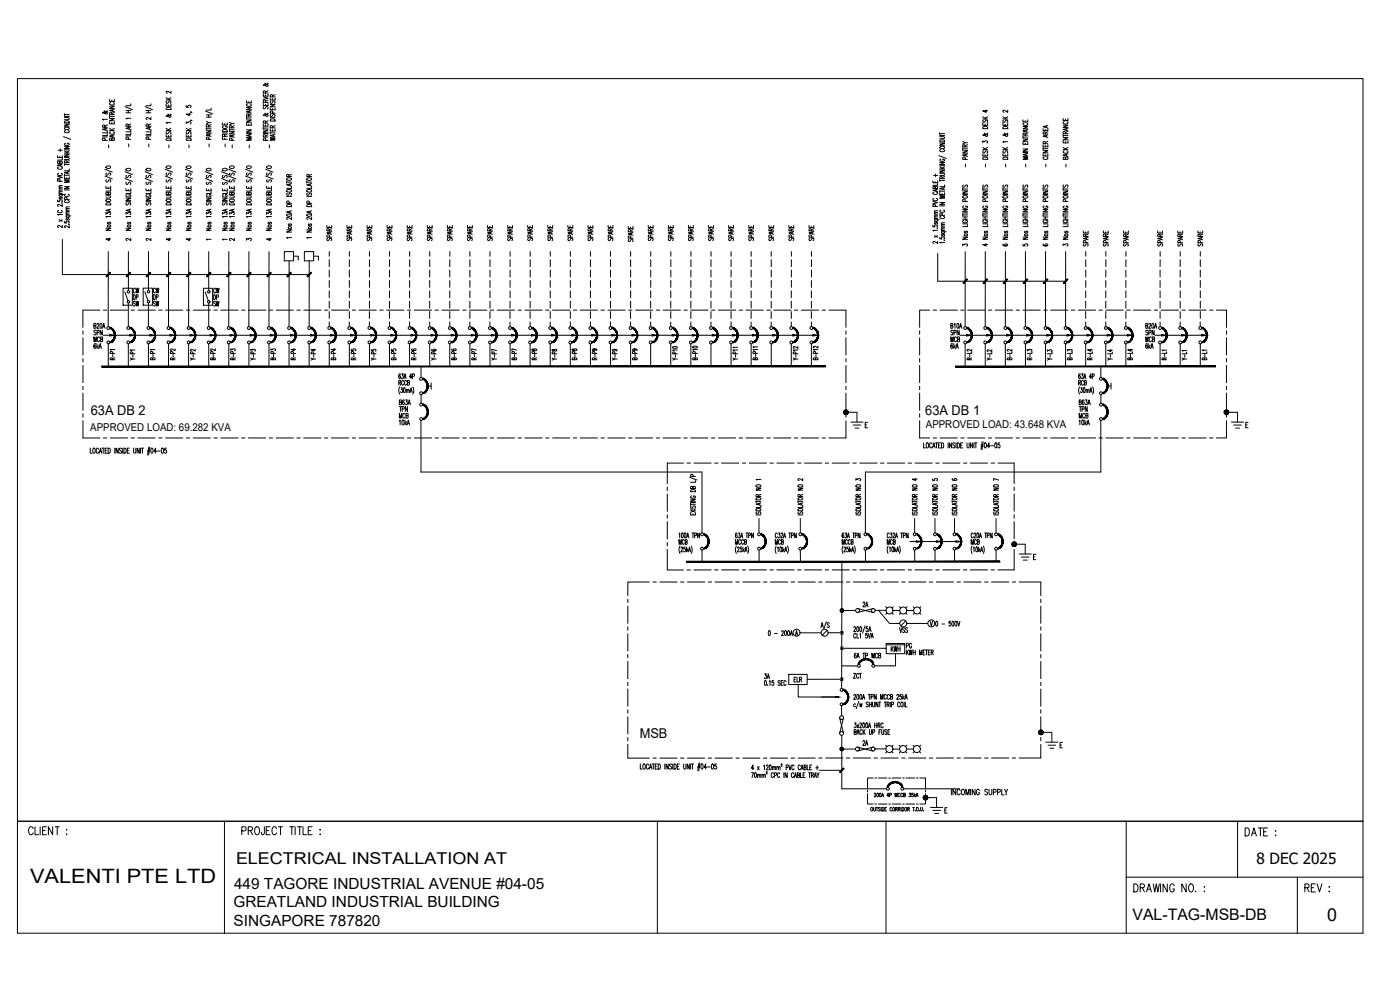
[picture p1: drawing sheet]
<svg xmlns="http://www.w3.org/2000/svg" width="420mm" height="297mm" viewBox="0 0 420 297" stroke-linecap="round" stroke-linejoin="round" font-family="sans-serif">
<defs><g id="words">
<text font-size="5.9" x="9" y="264.9">VALENTI PTE LTD</text>
<text font-size="5.4" x="398.3" y="276.5">0</text>
<text font-size="4.9" x="70.8" y="259.2">ELECTRICAL INSTALLATION AT</text>
<text font-size="4.8" x="339.9" y="276.1">VAL-TAG-MSB-DB</text>
<g font-size="4.6">
<text x="377.1" y="259.3">8 DEC 2025</text>
<text x="70.2" y="266.7">449 TAGORE INDUSTRIAL AVENUE #04-05</text>
<text x="70" y="272.3">GREATLAND INDUSTRIAL BUILDING</text>
<text x="70.1" y="277.8">SINGAPORE 787820</text>
</g>
<g font-size="4.4">
<text x="261.4" y="183.4" transform="rotate(-90 261.4 183.4)">2A</text>
<text x="257.5" y="224.7">2A</text>
</g>
<g font-size="4.1">
<text x="27.2" y="124.6">63A DB 2</text>
<text x="277.7" y="124.6">63A DB 1</text>
<text x="192" y="221.4">MSB</text>
</g>
<g font-size="3.2">
<text x="27.1" y="129.3">APPROVED LOAD: 69.282 KVA</text>
<text x="277.9" y="128.5">APPROVED LOAD: 43.648 KVA</text>
</g>
</g></defs>
<!-- layer: SLD -->
<g fill="#000" stroke="#000" stroke-width=".3">
<path d="M30.6 109.8v.3l217.2-.3zM30.6 110.1l217.2-.3v.3z"/>
<path d="M286.8 109.8v.3l78-.3zM286.8 110.1l78-.3v.3z"/>
<path d="M206.1 168.4v.3l94-.3zM206.1 168.7l94-.3v.3z"/>
</g>
<!-- layer: TXT -->
<g fill="none" stroke="#000" stroke-width=".3">
<path d="M126.4 118.4v2.6M330.4 118.4v2.6M126.3 126.2l.1 15.4M255.4 126.6h3.6M256.1 127.5h2.2M256.6 128.4h1.2M257.2 123.7v2.9M259.7 127.5h.4M260.4 126.7h-.7v1.6h.7M330.4 126.2v15.4M369.6 126.6h3.6M370.3 127.5h2.2"/>
<path d="M370.8 128.4h1.2M371.4 123.7v2.9M373.9 127.5h.4M374.6 126.7h-.7v1.6h.7M210.7 165.1v3.4M227.8 165.1v3.4M240.2 165.1v3.4M259.7 165.1l.1 3.4M274.5 165.1v3.4M280.6 165.1v3.4M286.5 165.1v3.4M298.9 165.1v3.4"/>
<path d="M305.9 166.2h3.6M306.5 167.1h2.3M307.1 168h1.2M307.7 163.3v2.9M310.2 167.1h.4M310.9 166.3h-.7v1.6h.7M248.2 189.1l-1.5 1.5M252.7 183.2h4.1M265.8 182l.4 .4M266.2 183.9l-.4 .4M267.7 183.9l.4 .4M268 183.2h2"/>
<path d="M268.1 182l-.4 .4M269.9 182l.4 .4M270.3 183.9l-.4 .4M271.8 183.9l.4 .4M271.8 186.3l-1.5 1.5M272.1 183.2h2.1M272.2 182l-.4 .4M274.1 182l.4 .4M274.5 183.9l-.4 .4M276 183.9l.4 .4M276.4 182l-.4 .4M315.7 219.7v3"/>
<path d="M252.6 224.8h4.1M265.8 223.6l.4 .4M266.2 225.5l-.4 .4M267.6 225.5l.4 .4M267.9 224.8h2.1M268 223.6l-.4 .4M269.9 223.6l.4 .4M270.3 225.5l-.4 .4M271.8 225.5l.4 .4M272.1 224.8h2M272.2 223.6l-.4 .4M274 223.6l.4 .4"/>
<path d="M274.4 225.5l-.4 .4M275.9 225.5l.4 .4M276.3 223.6l-.4 .4M281.1 239.3v3M313.8 222.7h3.7M314.5 223.6h2.3M315.1 224.5h1.2M318.1 223.5h.5M318.8 222.8h-.7v1.6h.7M10 248.6a.71 .71 0 0 0-.9-.5 .71 .71 0 0 0-.5 .9v.5a.71 .71 0 0 0 .5 .9 .71 .71 0 0 0 .9-.5M10.5 248.1v2.4h1.1M12.1 248.1v2.4"/>
<path d="M12.8 249.2h.7M14 248.1h-1.2v2.4h1.2M15.8 248.1v2.4l-1.3-2.4v2.4M16.5 248.1h1.3M17.2 248.1v2.4M20 248.9v.2zM20 250.2v.3zM72.6 249.3l1.2-.2-.1-.9-1.1-.1v2.4M74.5 249.2l1.1-.1 .2-.4-.2-.5-1.1-.1v2.4M75.1 249.2l.7 1.3M76.8 248.2l.2-.1a1.3 1.3 0 0 1 1 .9 1.3 1.3 0 0 1-.5 1.3l-.2 .2a1.3 1.3 0 0 1-1-1 1.3 1.3 0 0 1 .5-1.3zM79.3 248.1v2.1l-.3 .3-.4-.2-.2-.6"/>
<path d="M79.9 249.2h.7M81.1 248.1h-1.2v2.4h1.2M83 248.6a.71 .71 0 0 0-.9-.5 .71 .71 0 0 0-.5 .9v.5a.71 .71 0 0 0 .5 .9 .71 .71 0 0 0 .9-.5M83.6 248.1h1.2M84.2 248.1v2.4M86.9 248.1h1.3M87.6 248.1v2.4M88.6 248.1v2.4M89.3 248.1h1.3M89.9 248.1v2.4M90.9 248.1v2.4h1.1M92.5 249.2h.7"/>
<path d="M93.7 248.1h-1.2v2.4h1.2M96.1 248.9v.2zM96.1 250.2v.3zM279.3 242.3h3.6M279.9 243.1h2.3M280.5 244.1h1.2M283.6 243.1h.4M284.3 242.3h-.7v1.7h.7M373.7 248.4a1.28 1.28 0 0 1 1.3 .8 1.28 1.28 0 0 1-.4 1.5l-.9 .1zM375.6 250.8l.7-2.4 .8 2.4M375.9 250h.9M377.6 248.4h1.3"/>
<path d="M378.3 248.4v2.4M379.3 249.6h.7M380.4 248.4h-1.1v2.4h1.1M382.7 249.3h.2zM382.8 250.6v.2zM338 263.2h71.1M340.3 265.2a1.28 1.28 0 0 1 1.3 .8 1.28 1.28 0 0 1-.4 1.5l-.9 .1zM342.2 266.3l1.1-.1 .1-.8-.4-.2h-.8v2.4M342.8 266.3l.7 1.3M344.1 267.6l.7-2.4 .8 2.4M344.4 266.8h.9M346.1 265.2l.5 2.4 .4-2.4 .5 2.4 .4-2.4"/>
<path d="M348.3 265.2v2.4M350.3 265.2v2.4l-1.3-2.4v2.4M352.4 265.8a.7 .7 0 0 0-.9-.6 .7 .7 0 0 0-.4 .9v.6a.71 .71 0 0 0 .6 .9 .71 .71 0 0 0 .7-.9h-.4M356 265.2v2.4l-1.3-2.4v2.4M357.1 265.3l.2-.1a1.3 1.3 0 0 1 1 1 1.3 1.3 0 0 1-.5 1.3l-.2 .1a1.3 1.3 0 0 1-1-1 1.3 1.3 0 0 1 .5-1.3zM358.8 267.4v.2l.1-.1M361.5 266v.2zM361.5 267.4v.2zM391.6 266.3l1.1-.1 .2-.3-.2-.6-1.1-.1v2.4M392.2 266.3l.7 1.3M393.5 266.3h.8M394.7 265.2h-1.2v2.4h1.2"/>
<path d="M395.3 265.2l.7 2.4 .7-2.4M398.9 266v.2zM398.9 267.4v.2z"/>
<circle cx="239.1" cy="189.8" r="1.05"/>
<circle cx="247.5" cy="189.8" r="1.05"/>
<circle cx="267" cy="183.2" r="1.05"/>
<circle cx="271.1" cy="183.2" r="1.05"/>
<circle cx="271.1" cy="187" r="1.05"/>
<circle cx="275.2" cy="183.2" r="1.05"/>
<circle cx="279.5" cy="187" r="1.05"/>
<circle cx="266.9" cy="224.7" r="1.05"/>
<circle cx="271" cy="224.7" r="1.05"/>
<circle cx="275.2" cy="224.7" r="1.05"/>
</g>
<g fill="#000" stroke="#000" stroke-width=".3">
<path d="M252.7 183.2h.5l-.1 .2zM252.6 224.8h.5v.1z"/>
<path d="M253.2 123.5v.2h.7zM253.2 123.7h.7l-.7 .2zM253.2 123.9l.1 .2 .6-.4z"/>
<path d="M253.3 124.1l.2 .1 .4-.5zM253.9 123.7l-.2 .6-.2-.1zM253.9 123.7l-.2 .6 .2 .1z"/>
<path d="M253.5 123.2l.4 .5-.2-.6zM253.5 123.2l.4 .5-.6-.4zM253.3 123.3l-.1 .2 .7 .2z"/>
<path d="M253.9 123.7v.7l.2-.1zM253.9 123.7l.4 .5-.2 .1zM253.9 123.7l.4 .5 .1-.1z"/>
<path d="M254.1 123.1l-.2 .6 .4-.5zM253.9 123l.2 .1-.2 .6zM253.7 123.1l.2 .6v-.7z"/>
<path d="M253.9 123.7l.5 .4 .1-.2zM253.9 123.7h.6v.2z"/>
<path d="M253.9 123.7h.6v-.2zM253.9 123.7l.5-.4 .1 .2zM254.3 123.2l-.4 .5 .5-.4z"/>
<path d="M367.4 123.5v.2h.7zM367.4 123.7h.7l-.7 .2zM367.4 123.9l.1 .2 .6-.4z"/>
<path d="M367.5 124.1l.2 .1 .4-.5zM368.1 123.7l-.2 .6-.2-.1zM368.1 123.7l-.2 .6 .2 .1z"/>
<path d="M367.7 123.2l.4 .5-.2-.6zM367.7 123.2l.4 .5-.6-.4zM367.5 123.3l-.1 .2 .7 .2z"/>
<path d="M368.1 123.7v.7l.2-.1zM368.1 123.7l.4 .5-.2 .1zM368.1 123.7l.4 .5 .1-.1z"/>
<path d="M368.3 123.1l-.2 .6 .4-.5zM368.1 123l.2 .1-.2 .6zM367.9 123.1l.2 .6v-.7z"/>
<path d="M368.1 123.7l.5 .4 .1-.2zM368.1 123.7h.7l-.1 .2z"/>
<path d="M368.1 123.7h.7l-.1-.2zM368.1 123.7l.5-.4 .1 .2zM368.5 123.2l-.4 .5 .5-.4z"/>
<path d="M303.7 163.1v.2h.7zM303.7 163.3h.7l-.7 .2zM303.7 163.5l.1 .2 .6-.4z"/>
<path d="M303.8 163.7l.2 .1 .4-.5zM304.4 163.3l-.2 .6-.2-.1zM304.4 163.3l-.2 .6 .2 .1z"/>
<path d="M304 162.8l.4 .5-.2-.6zM304 162.8l.4 .5-.6-.4zM303.8 162.9l-.1 .2 .7 .2z"/>
<path d="M304.4 163.3v.7l.2-.1zM304.4 163.3l.4 .5-.2 .1zM304.4 163.3l.4 .5 .1-.1z"/>
<path d="M304.6 162.7l-.2 .6 .4-.5zM304.4 162.6l.2 .1-.2 .6zM304.2 162.7l.2 .6v-.7z"/>
<path d="M304.4 163.3l.5 .4 .1-.2zM304.4 163.3h.6v.2z"/>
<path d="M304.4 163.3h.6v-.2zM304.4 163.3l.5-.4 .1 .2zM304.8 162.8l-.4 .5 .5-.4z"/>
<path d="M252.2 183.4l.1 .1 .4-.3zM252.3 183.5l.4-.3-.2 .4zM252.7 183.2l-.2 .4 .2 .1z"/>
<path d="M252.3 182.8l-.1 .2 .5 .2zM252.2 183l.5 .2h-.5zM252.2 183.2v.2l.5-.2z"/>
<path d="M252.7 183.2v.5l.2-.1zM252.7 183.2l.3 .3-.1 .1zM252.7 183.2l.3 .3 .1-.1z"/>
<path d="M252.7 182.7v.5l.2-.5zM252.5 182.7h.2v.5zM252.3 182.8l.4 .4-.2-.5z"/>
<path d="M252.7 183.2h.5l-.1-.2zM252.7 183.2l.3-.4 .1 .2zM252.9 182.7l-.2 .5 .3-.4z"/>
<path d="M311.7 219.5v.2h.7zM311.7 219.7h.7l-.7 .2zM311.7 219.9l.1 .2 .6-.4z"/>
<path d="M312 219.2l.4 .5-.2-.6zM312 219.2l.4 .5-.6-.3zM311.8 219.4l-.1 .1 .7 .2z"/>
<path d="M312.6 219.1l-.2 .6 .3-.5zM312.4 219.1h.2l-.2 .6zM312.2 219.1l.2 .6v-.6z"/>
<path d="M312.4 219.7h.6v-.2zM312.4 219.7l.5-.3 .1 .1zM312.7 219.2l-.3 .5 .5-.3z"/>
<path d="M252.2 224.9l.1 .2 .3-.3zM252.3 225.1l.3-.3-.2 .4zM252.6 224.8l-.2 .4h.2z"/>
<path d="M252.3 224.4l-.1 .2 .4 .2zM252.2 224.6l.4 .2h-.5zM252.1 224.8l.1 .1 .4-.1z"/>
<path d="M252.6 224.8v.4h.2zM252.6 224.8l.4 .3-.2 .1zM252.6 224.8l.4 .3 .1-.2z"/>
<path d="M252.6 224.3v.5l.2-.5zM252.4 224.3h.2v.5zM252.3 224.4l.3 .4-.2-.5z"/>
<path d="M252.6 224.8h.5v-.2zM253 224.4l.1 .2-.5 .2zM252.8 224.3l-.2 .5 .4-.4z"/>
<path d="M277.1 239.1v.2h.7zM277.1 239.3h.7l-.7 .2zM277.1 239.5l.1 .2 .6-.4z"/>
<path d="M277.2 239.7l.2 .1 .4-.5zM277.8 239.3l-.2 .7-.2-.2zM277.8 239.3l-.2 .7h.2z"/>
<path d="M277.4 238.8l.4 .5-.2-.6zM277.4 238.8l.4 .5-.6-.4zM277.2 238.9l-.1 .2 .7 .2z"/>
<path d="M277.8 239.3v.7h.2zM277.8 239.3l.4 .5-.2 .2zM277.8 239.3l.4 .5 .1-.1z"/>
<path d="M278 238.7l-.2 .6 .4-.5zM277.8 238.6l.2 .1-.2 .6zM277.6 238.7l.2 .6v-.7z"/>
<path d="M277.8 239.3l.5 .4 .1-.2zM277.8 239.3h.6v.2z"/>
<path d="M277.8 239.3h.6v-.2zM277.8 239.3l.5-.4 .1 .2zM278.2 238.8l-.4 .5 .5-.4z"/>
<path d="M311.8 220.1l.2 .2 .4-.6zM312.4 219.7l-.2 .7-.2-.1zM312.4 219.7l-.2 .7h.2z"/>
<path d="M312.4 219.7v.7h.2zM312.4 219.7l.3 .6-.1 .1zM312.4 219.7l.3 .6 .2-.2z"/>
<path d="M312.4 219.7l.5 .4 .1-.2zM312.4 219.7h.6v.2z"/>
</g>
<!-- layer: E-SLD-FRAME -->
<g fill="none" stroke="#000" stroke-width=".3">
<path d="M24.9 99.3v1M30 93.1h-5.1v5.1M31 93.1h1.1M33.1 93.1h5.2M39.3 93.1h1.1M41.4 93.1h5.2M47.6 93.1h1M49.7 93.1h5.2M55.9 93.1h1M58 93.1h5.2M64.2 93.1h1M66.3 93.1h5.2"/>
<path d="M72.5 93.1h1M74.6 93.1h5.2M80.8 93.1h1M82.9 93.1h5.2M89.1 93.1h1M91.2 93.1h5.2M97.4 93.1h1M99.5 93.1h5.2M105.7 93.1h1M107.8 93.1h5.1M114 93.1h1M116 93.1h5.2"/>
<path d="M122.3 93.1h1M124.3 93.1h5.2M130.6 93.1h1M132.6 93.1h5.2M138.9 93.1h1M140.9 93.1h5.2M147.2 93.1h1M149.2 93.1h5.2M155.5 93.1h1M157.5 93.1h5.2M163.8 93.1h1M165.8 93.1h5.2"/>
<path d="M172 93.1h1.1M174.1 93.1h5.2M180.3 93.1h1.1M182.4 93.1h5.2M188.6 93.1h1.1M190.7 93.1h5.2M196.9 93.1h1.1M199 93.1h5.2M205.2 93.1h1.1M207.3 93.1h5.2M213.5 93.1h1.1M215.6 93.1h5.2"/>
<path d="M221.8 93.1h1.1M223.9 93.1h5.2M230.1 93.1h1.1M232.2 93.1h5.2M238.4 93.1h1.1M240.5 93.1h5.2M246.7 93.1h1M248.8 93.1h5.1v5.1M253.9 99.3v1M276 99.3v1M279 93.1h-3v5.1M280 93.1h1.1"/>
<path d="M282.1 93.1h5.2M288.3 93.1h1.1M290.4 93.1h5.2M296.6 93.1h1.1M298.7 93.1h5.2M304.9 93.1h1.1M307 93.1h5.2M313.2 93.1h1.1M315.3 93.1h5.2M321.5 93.1h1.1M323.6 93.1h5.2M329.8 93.1h1.1"/>
<path d="M331.9 93.1h5.2M338.1 93.1h1.1M340.2 93.1h5.2M346.4 93.1h1.1M348.5 93.1h5.2M354.7 93.1h1.1M356.8 93.1h5.2M363 93.1h1.1M365.1 93.1h3v5.1M368.1 99.3v1M24.9 101.4v5.1M24.9 107.6v1"/>
<path d="M24.9 109.7v5.1M24.9 115.9v1M24.9 117.9v5.2M253.9 101.3v5.2M253.9 107.6v1M253.9 109.6v5.2M253.9 115.9v1M253.9 117.9v5.2M276 101.4v5.1M276 107.6v1M276 109.7v5.1M276 115.9v1"/>
<path d="M276 117.9v5.2M368.1 107.6v1M368.1 109.6v5.2M368.1 115.9v1M368.1 117.9v5.2M368.1 101.3v5.2M24.9 126.2v5.2h5.1M24.9 124.2v1M31 131.4h1.1M33.1 131.4h5.2M39.3 131.4h1.1M41.4 131.4h5.2"/>
<path d="M47.6 131.4h1M49.7 131.4h5.1M55.9 131.4h1M58 131.4h5.1M64.2 131.4h1M66.3 131.4h5.1M72.5 131.4h1M74.6 131.4h5.1M80.8 131.4h1M82.9 131.4h5.1M89.1 131.4h1M91.2 131.4h5.1"/>
<path d="M97.4 131.4h1M99.4 131.4h5.2M105.7 131.4h1M107.7 131.4h5.2M114 131.4h1M116 131.4h5.2M122.3 131.4h1M124.3 131.4h5.2M130.6 131.4h1M132.6 131.4h5.2M138.9 131.4h1M140.9 131.4h5.2"/>
<path d="M147.2 131.4h1M149.2 131.4h5.2M155.5 131.4h1M157.5 131.4h5.2M163.8 131.4h1M165.8 131.4h5.2M172 131.4h1.1M174.1 131.4h5.2M180.3 131.4h1.1M182.4 131.4h5.2M188.6 131.4h1.1M190.7 131.4h5.2"/>
<path d="M196.9 131.4h1.1M199 131.4h5.2M205.1 138.9h-4.8v6.2M205.2 131.4h1.1M206.2 138.9h1M207.3 131.4h5.2M208.2 138.9h5.2M213.5 131.4h1.1M214.5 138.9h1M215.6 131.4h5.2M216.5 138.9h5.2M221.8 131.4h1"/>
<path d="M222.8 138.9h1M223.9 131.4h5.2M224.8 138.9h5.2M230.1 131.4h1M231.1 138.9h1M232.2 131.4h5.2M233.1 138.9h5.2M238.4 131.4h1M239.4 138.9h1M240.5 131.4h5.2M241.4 138.9h5.2M246.7 131.4h1"/>
<path d="M247.7 138.9h1M249.7 138.9h5.2M253.9 126.2v5.2h-5.1M253.9 124.1v1.1M256 138.9h1M258 138.9h5.2M264.3 138.9h1M266.3 138.9h5.2M272.5 138.9h1.1M274.6 138.9h5.2M276 126.2v5.2h3M276 124.2v1"/>
<path d="M280 131.4h1.1M280.8 138.9h1.1M282.1 131.4h5.2M282.9 138.9h5.2M288.3 131.4h1.1M289.1 138.9h1.1M290.4 131.4h5.2M291.2 138.9h5.2M296.6 131.4h1.1M297.4 138.9h1.1M298.7 131.4h5.2M299.5 138.9h4.9v6.2"/>
<path d="M304.9 131.4h1.1M307 131.4h5.2M313.2 131.4h1.1M315.3 131.4h5.2M321.5 131.4h1.1M323.6 131.4h5.2M329.8 131.4h1.1M331.9 131.4h5.2M338.1 131.4h1.1M340.2 131.4h5.2M346.4 131.4h1M348.5 131.4h5.2"/>
<path d="M354.7 131.4h1M356.8 131.4h5.2M363 131.4h1M368.1 126.2v5.2h-3M368.1 124.1v1.1M200.3 146.2v1M200.3 148.2v5.2M200.3 154.5v1M200.3 156.5v5.2M304.4 146.1v1.1M304.4 148.2v5.2M304.4 154.4v1.1"/>
<path d="M304.4 156.5v5.2M188.4 179.8v1M194.9 174.6h-6.5v4.1M195.9 174.6h1.1M198 174.6h5.2M200.3 164.8v6.2h4.8M200.3 162.8v1M204.2 174.6h1.1M206.2 171h1M206.3 174.6h5.2M212.5 174.6h1.1M213.4 171h-5.2"/>
<path d="M214.5 171h1M214.6 174.6h5.2M216.5 171h5.2M220.8 174.6h1.1M222.8 171h1M222.9 174.6h5.2M224.8 171h5.2M229.1 174.6h1.1M231.1 171h1M231.2 174.6h5.2M233.1 171h5.2M237.4 174.6h1.1"/>
<path d="M239.4 171h1M239.5 174.6h5.2M241.4 171h5.2M245.7 174.6h1M247.7 171h1M247.8 174.6h5.2M249.7 171h5.2M254 174.6h1M255.9 171h1.1M256.1 174.6h5.2M258 171h5.2M262.3 174.6h1"/>
<path d="M264.2 171h1.1M264.4 174.6h5.2M266.3 171h5.2M270.6 174.6h1M272.5 171h1.1M272.7 174.6h5.2M274.6 171h5.2M278.9 174.6h1M280.8 171h1.1M281 174.6h5.2M282.9 171h5.2M287.2 174.6h1"/>
<path d="M289.1 171h1.1M289.3 174.6h5.2M291.2 171h5.2M295.5 174.6h1M297.4 171h1.1M297.6 174.6h5.2M303.8 174.6h1M304.4 164.8v6.2h-4.9M304.4 162.7v1.1M305.9 174.6h6.5v4.1M312.4 179.8v1M188.4 181.8v5.2"/>
<path d="M188.4 188.1v1M188.4 190.1v5.2M188.4 196.4v1M188.4 198.4v5.2M252.5 194.5h.3M252.7 199.8h.5M252.9 194.5h.1M253.1 194.5h.6M253.3 199.8h.1M253.5 199.8h.5M253.8 194.5h.1M254 194.5h.5"/>
<path d="M254.1 199.8h.1M254.3 199.8h.6M254.6 194.5h.1M254.8 194.5h.5M255 199.8h.1M255.2 199.8h.5M255.4 194.5h.1M255.6 194.5h.5M255.8 199.8h.1M256 199.8h.5M256.3 194.5h.1M256.5 194.5h.5"/>
<path d="M256.6 199.8h.1M256.8 199.8h.5M257.1 194.5h.1M257.3 194.5h.5M257.9 194.5h.1M258.1 194.5h.5M258.7 194.5h.2M259 194.5h.5M259.6 194.5h.1M259.8 194.5h.5M260.4 194.5h.1M260.6 194.5h.5"/>
<path d="M261.2 194.5h.1M261.4 194.5h.6M262.1 194.5h.1M262.3 194.5h.5M262.5 199.8h.5M262.9 194.5h.1M263.1 199.8h.1M263.1 194.5h.5M263.3 199.8h.5M263.7 194.5h.1M263.9 194.5h.5M263.9 199.8h.1"/>
<path d="M264.1 199.8h.6M264.5 194.5h.2M264.8 194.5h.5M264.8 199.8h.1M265 199.8h.5M265.4 194.5h.1M265.6 194.5h.4M265.6 199.8h.1M265.8 199.8h.5M266.4 199.8h.1M266.6 199.8h.6M267.2 199.8h.1"/>
<path d="M267.4 199.8h.6M268.1 199.8h.1M268.8 196.1v.5M268.8 196.6v.2M268.8 196.9v.5M268.8 197.5v.1M268.8 197.7v.5M268.8 198.3v.1M268.8 198.5v.5M268.8 199.1v.1M268.8 199.4v.4h-.5M312.4 181.8v5.2"/>
<path d="M312.4 188.1v1M312.4 190.1v5.2M312.4 196.4v1M312.4 198.4v5.2M188.4 204.7v1M188.4 206.7v5.2M188.4 213v1M188.4 215v5.2M312.4 204.7v1M312.4 206.7v5.2M312.4 213v1M312.4 215v5.2"/>
<path d="M188.4 223.3v4.2h6.5M188.4 221.3v1M195.9 227.5h1.1M198 227.5h5.2M204.2 227.5h1.1M206.3 227.5h5.2M212.5 227.5h1.1M214.6 227.5h5.2M220.8 227.5h1.1M222.9 227.5h5.2M229.1 227.5h1.1M231.2 227.5h5.2"/>
<path d="M237.4 227.5h1M244.7 227.4l-5.2 .1M245.7 227.4h1M247.8 227.4h5.2M254 227.4h1M256.1 227.4h5.2M262.3 227.4h1M264.4 227.4h5.2M270.6 227.4h1M272.7 227.4h5.2M278.9 227.4h1M281 227.4h5.2"/>
<path d="M287.2 227.4h1M289.3 227.4h5.2M295.5 227.4h1M297.6 227.4h5.2M303.8 227.4h1M312.4 223.3l-.1 4.1h-6.4M312.4 221.3v1"/>
</g>
<!-- layer: 0 -->
<g fill="none" stroke="#000" stroke-width=".3">
<path d="M5.2 23.6h403.9v222.8h-403.9zM18.7 82.4h74.1M36.9 86.5h2.8v5.1h-2.8zM37.5 87.6l.9 2.6M43 86.5h2.7v5.1h-2.7zM43.5 87.6l.9 2.6M61.1 86.5h2.7v5.1h-2.7zM61.6 87.6l.9 2.6M281.4 84.4h38.4M27.1 134.5v1.5h.6M28 134.5h.1a.84 .84 0 0 1 .5 .7 .84 .84 0 0 1-.5 .8 1.19 1.19 0 0 1-.1-1.5zM29.6 134.8l-.3-.3a.84 .84 0 0 0-.4 .7 .84 .84 0 0 0 .4 .8l.3-.4"/>
<path d="M29.8 136l.4-1.5 .3 1.5M29.9 135.5h.5M30.6 134.5h.7M31 134.5v1.5M31.5 135.2h.4M32.2 134.5h-.7v1.5h.7M32.4 134.5a.77 .77 0 0 1 .7 .7 .77 .77 0 0 1-.7 .8zM34.4 134.5v1.5M35.5 134.5v1.5l-.7-1.5v1.5M36.5 134.7a.35 .35 0 0 0-.6-.2 .35 .35 0 0 0 .1 .6l.3 .2a.38 .38 0 0 1 .2 .5 .38 .38 0 0 1-.6 .1l-.1-.1M36.8 134.5v1.5M37.2 134.5a.77 .77 0 0 1 .7 .7 .77 .77 0 0 1-.7 .8z"/>
<path d="M38.2 135.2h.4M38.8 134.5h-.6v1.5h.6M40.1 134.5v1.1l.3 .4 .3-.2 .1-1.3M41.8 134.5v1.5l-.7-1.5v1.5M42.2 134.5v1.5M42.4 134.5h.7M42.7 134.5v1.5M44.3 135.6h.6M44.3 135.1h.7M44.6 134.2l-.3 2.3M44.9 134.2l-.3 2.3M45.4 134.5h.2a.94 .94 0 0 1 0 1.5l-.3-.7z"/>
<path d="M46.9 135.5h-.7l.5-1v1.5M47.2 135.3h.9M48.5 134.5h.2a.94 .94 0 0 1 0 1.5l-.3-.7zM49.9 134.5h-.4v.6a.44 .44 0 0 1 .5 .4 .44 .44 0 0 1-.6 .4l-.1-.2M253.9 123.7h3.3M277.2 132.9v1.5h.6M278.1 132.9h.1a.82 .82 0 0 1 .5 .7 .82 .82 0 0 1-.5 .8 1.19 1.19 0 0 1-.1-1.5zM279.7 133.2a.38 .38 0 0 0-.5-.3 .38 .38 0 0 0-.2 .5v.4a.38 .38 0 0 0 .2 .6 .38 .38 0 0 0 .5-.4M279.9 134.4l.4-1.5 .4 1.5M280 133.9h.5M280.7 132.9h.7M281.1 132.9v1.5"/>
<path d="M281.7 133.6h.3M282.3 132.9h-.6v1.5h.6M282.6 132.9a.77 .77 0 0 1 .6 .7 .77 .77 0 0 1-.6 .8zM284.6 132.9v1.5M285.6 132.9v1.5l-.7-1.5v1.5M286.6 133.1a.35 .35 0 0 0-.6-.1 .35 .35 0 0 0 .1 .5l.3 .2a.38 .38 0 0 1 .2 .5 .38 .38 0 0 1-.6 .1l-.1-.1M286.9 132.9v1.5M287.3 132.9a.76 .76 0 0 1 .7 .7 .76 .76 0 0 1-.7 .8zM288.3 133.6h.4M288.9 132.9h-.6v1.5h.6M290.2 132.9v1.1l.3 .4 .3-.2 .1-1.3M291.9 132.9v1.5l-.7-1.5v1.5"/>
<path d="M292.3 132.9v1.5M292.5 132.9h.7M292.9 132.9v1.5M294.4 134h.6M294.4 133.5h.7M294.8 132.6l-.4 2.3M295 132.6l-.3 2.3M295.5 132.9h.2a.94 .94 0 0 1 0 1.5l-.3-.7zM297 133.9h-.7l.5-1v1.5M297.3 133.7h.9M298.7 132.9h.1a.94 .94 0 0 1 0 1.5l-.3-.7zM300 132.9h-.4v.5a.44 .44 0 0 1 .5 .5 .44 .44 0 0 1-.6 .3v-.1"/>
<path d="M368.1 123.7h3.3M126.4 141.6h84.3v18.3M227.8 155.5v4.4M240.2 155.5v4.4M274.5 155.5v4.4M280.6 155.5v4.4M286.5 155.5v4.4M298.9 155.5v4.4M330.4 141.6h-70.7v18.3M252.7 168.5l-.1 38.1M304.4 163.3h3.3M240.1 189.9h6.3"/>
<path d="M248.5 189.9h4.4M252.3 189.5l.6-.1v.5M252.9 189.9v.4l-.6-.1M253.1 194.1h-.6l-.1 .2 .1 .6h.6M262.7 183.1h3.2M263.7 183.1l3.2 4h3.1M266 193.1h5.5v3h-5.5zM266 193.5h5.5M272.1 187.1h6.3M236.7 202.3h5.5v3.1h-5.5zM239.6 205.4v3.7h12.2M246.6 209.1h4.2"/>
<path d="M252 215.3l1.2 4.8M252.2 203.4h.6v.4M252.6 211.8v2.9M252.8 203.8h-10.6M252.8 203.8v.4h-.6M253.2 215.4l-1.2 4.6M312.4 219.7h3.3M192.2 229.2v1.6h.5M193.1 229.3l.1-.1a.86 .86 0 0 1 .5 .8 .86 .86 0 0 1-.5 .8 1.16 1.16 0 0 1-.1-1.5zM194.7 229.6a.39 .39 0 0 0-.5-.4 .39 .39 0 0 0-.2 .6l.1 .9 .3 .1 .3-.4M194.9 230.8l.3-1.6 .4 1.6M195 230.3h.5"/>
<path d="M195.7 229.2h.7M196.1 229.2v1.6M196.6 230h.4M197.2 229.2h-.6v1.6h.6M197.5 229.2a.78 .78 0 0 1 .7 .8 .78 .78 0 0 1-.7 .8zM199.5 229.2v1.6M200.6 229.2v1.6l-.7-1.6v1.6M201.6 229.5a.35 .35 0 0 0-.6-.2 .35 .35 0 0 0 .1 .6l.4 .2 .1 .5-.3 .2-.4-.2M201.9 229.2v1.6M202.3 229.2a.78 .78 0 0 1 .7 .8 .78 .78 0 0 1-.7 .8zM203.3 230h.4M203.9 229.2h-.6v1.6h.6"/>
<path d="M205.2 229.2v1.4l.3 .2 .4-.5v-1.1M206.9 229.2v1.6l-.7-1.6v1.6M207.3 229.2v1.6M207.5 229.2h.7M207.8 229.2v1.6M209.4 230.3h.6M209.4 229.9h.7M209.7 228.9l-.3 2.4M210 228.9l-.3 2.4M210.5 229.3l.1-.1a.96 .96 0 0 1 0 1.6l-.2-.7zM212 230.3h-.7l.5-1.1v1.6M212.3 230.1h.9"/>
<path d="M213.6 229.3l.2-.1a.96 .96 0 0 1 0 1.6l-.3-.7zM215 229.2h-.5v.7a.42 .42 0 0 1 .6 .3 .42 .42 0 0 1-.6 .4l-.1-.1M245.9 231.1h6.7M252.6 220.6v16.1h13.5M260.4 238.1v3.1h1.7M260.4 237.1v.5M262.1 233.4h-1.7v3.2M262.6 233.4h.5M263.6 233.4h2.6M265.8 224.7h-3.2M266.7 233.4h.5M267.8 233.4h2.5"/>
<path d="M270.9 233.4h.5M271.2 236.7h16.7M271.9 233.4h2.6M275 233.4h.5M276.1 233.4h1.7v3.2M277.8 238.1v3.1h-1.7M277.8 237.1v.5M277.8 239.3h3.3M5.2 246.4h403.9v33.6h-403.9zM67.4 246.4v33.6M197.3 246.4v33.6M262.6 241.2h.5"/>
<path d="M263.6 241.2h2.6M265.9 246.4v33.6M266.7 241.2h.5M267.8 241.2h2.5M270.9 241.2h.5M271.9 241.2h2.6M275 241.2h.5M338 246.4v33.6M371.4 246.4v16.8M389.3 263.2v16.8"/>
</g>
<!-- layer: SLD-TXT -->
<g fill="none" stroke="#000" stroke-width=".3">
<path d="M19.3 37.2h1.5l-1.5 .7h1.5M19.3 35.3h1.1l.4 .3-.4 .3h-1.1M19.3 34.1v.6M19.3 34.9h1.5M19.3 34.4h1.5M19.4 38.3h.1a.84 .84 0 0 1 1.3 .3 .88 .88 0 0 1-1.5-.2zM19.4 36.4a.84 .84 0 0 1 1.4 .5h-1.5zM19.7 39.1l-.4 .3a.81 .81 0 0 0 .8 .4 .81 .81 0 0 0 .7-.4l-.4-.3M31.4 33.2l-.2 .1a.71 .71 0 0 1 .9 .8l-.4 .1-.6-.5-.3 .1h.7l.6-.3v-.3M31.5 38.2l-.1-.6h-.6v.6h1.4M31.7 38.6v.4M32.2 39.3v.6h-1.4"/>
<path d="M32.2 38.4l-1.4 .4 1.4 .4M32.2 35.8h-1.4l.2 .3M32.2 37.5l-.7 .3M32.9 36.5v.7h1.4v-.7M32.9 35.6h1.4l-1.4 .6h1.4M32.9 31.8h1.4l-1.4 .7h1.4M32.9 29.8v.6h1.4v-.6M32.9 35h1.4M32.9 39.2h1.4M32.9 38.5l.9 .7M32.9 34.6v.7M33.2 39.5a.39 .39 0 0 0-.3 .5 .39 .39 0 0 0 .5 .3h.4a.39 .39 0 0 0 .5-.3 .39 .39 0 0 0-.3-.5"/>
<path d="M33.2 30.8a.39 .39 0 0 0-.3 .5 .39 .39 0 0 0 .5 .2h.4a.39 .39 0 0 0 .5-.2 .39 .39 0 0 0-.3-.5M33.6 34.4l-.1-.6h-.5l-.1 .6h1.4M33.6 30v.4M33.6 36.8v.4M33.8 32.9v.5M34.3 32.8l-1.4 .4 1.4 .3M34.3 38.5l-.8 .5M34.3 33.7l-.7 .4M37.5 32l2.2 .9M37.8 33.9h1.5M37.8 33.2h1.5M38.5 37.9l-.1-.6h-.5l-.1 .6h1.5"/>
<path d="M38.5 33.2v.7M38.8 38.3v.4M39.3 39.8v.6h-1.5M39.3 39v.6h-1.5M39.3 38.1l-1.5 .4 1.5 .4M39.3 35.5h-1.5l.3 .2M39.3 31.1v.6h-1.5M39.3 37.2l-.8 .3M43.5 32l2.3 .9M43.8 33.9h1.5M43.8 33.2h1.5M44.5 37.9v-.6h-.6l-.1 .6h1.5"/>
<path d="M44.5 33.2v.7M44.8 38.3v.4M45.3 39.8v.6h-1.5M45.3 39v.6h-1.5M45.3 38.1l-1.5 .4 1.5 .4M45.3 35.2v.7l-1.2-.7-.3 .5 .4 .1M45.3 31.1v.6h-1.5M45.3 37.2l-.8 .3M49.9 31.2v.7h1.4v-.7M49.9 39.2h1.4M49.9 38.5l.9 .7M49.9 30h1.4"/>
<path d="M49.9 29.3l.9 .7M49.9 32.4a.83 .83 0 0 1 .9-.2 .83 .83 0 0 1 .5 .7h-1.4zM50.1 39.5l-.2 .1a.35 .35 0 0 0 .1 .5 .35 .35 0 0 0 .5-.1l.1-.3a.37 .37 0 0 1 .6-.1 .37 .37 0 0 1-.1 .6M50.1 30.3l-.2 .6a.6 .6 0 0 0 .9-.5h.5l-.2 .6M50.5 34.2l-.2 .1a.74 .74 0 0 1 1 .8l-.5 .1-.6-.5-.3 .1h.7l.7-.3-.1-.3M50.6 31.5v.4M51.3 36.8h-1.4l.2 .2M51.3 27.3v.7l-.9-.6a.32 .32 0 0 0-.5 .1 .32 .32 0 0 0 .3 .4M51.3 38.5l-.8 .4M51.3 29.3l-.8 .4M55.9 37.1v-.5l.5 .3a.41 .41 0 0 1 .6-.4 .41 .41 0 0 1 .1 .7M55.9 31.7v.5h.6a.4 .4 0 0 1 0-.6 .4 .4 0 0 1 .6 .1 .4 .4 0 0 1 0 .5"/>
<path d="M55.9 39.2h1.4M55.9 38.5l1 .7M56.1 39.5l-.1 .6h.4a.61 .61 0 0 1 .9-.5v.3l-.2 .3M56.9 34v.7l-1-.5h1.4M57.3 36.1l.3 .1M57.3 33.6l.3 .1M57.3 38.5l-.8 .4M61.6 33.3l2.2 .9M61.9 39.2h1.5l-1.5 .7h1.5M61.9 38.6h1.5M61.9 38.3v.7M61.9 36.4l.7 .4"/>
<path d="M61.9 35.2h1.5M61.9 34.5h1.5M62.6 38.1l-.1-.6h-.5l-.1 .6h1.5M62.6 34.5v.7M63.4 36.8h-.8l-.7 .4M63.4 32.5v.5h-1.5M63.4 37.4l-.8 .3M66.7 36.9v.6h1.5v-.6M66.7 39.9h1.5M66.8 39a.82 .82 0 0 1 .9-.2 .82 .82 0 0 1 .5 .7h-1.5zM67.1 37.8a.39 .39 0 0 0-.3 .5 .39 .39 0 0 0 .5 .3h.3a.41 .41 0 0 0 .6-.4 .41 .41 0 0 0-.6-.4v.3M67.4 37.1v.4"/>
<path d="M68.9 39.5h1.4l-1.4 .7h1.4M68.9 38.9h1.4M68.9 38.6v.7M68.9 36.7l.7 .4M69.6 38.4l-.1-.6h-.6v.6h1.4M70.3 37.1h-.7l-.7 .4M70.3 37.7l-.7 .3M74 39h1.4l-1.4 .7h1.4M74 36.9v.7h1.4v-.7M74 36h1.4l-1.4 .7h1.4M74 32.2h1.4l-1.4 .7h1.4M74 30.2v.6h1.4v-.6"/>
<path d="M74 35.4h1.4M74 35.1v.6M74.3 31.2a.38 .38 0 0 0-.3 .5 .38 .38 0 0 0 .5 .2h.4a.38 .38 0 0 0 .5-.2 .38 .38 0 0 0-.3-.5M74.7 34.8l-.1-.6h-.6v.6h1.4M74.7 30.5v.3M74.7 37.2v.4M74.9 33.3v.5M75.4 33.2l-1.4 .4 1.4 .3M75.4 34.1l-.7 .4M79 39h1.4l-1.4 .7h1.4M79 37.2v.6h1.4v-.6M79 31v.7h1.4v-.7"/>
<path d="M79 29.1l1.4 .4-1.4 .4M79 28.2v.6h1.4v-.6M79 38.4h1.4M79 38.1v.7M79.2 32l-.2 .2 .2 .5 .4-.1 .2-.4a.36 .36 0 0 1 .6-.1 .36 .36 0 0 1-.2 .6M79.6 34l-.1 .1a.76 .76 0 0 1 .9 .7l-.5 .1-.6-.5-.3 .2h.8l.6-.4-.1-.2M79.6 25l-.1 .1 .7 .2a.33 .33 0 0 1 .2 .6 .33 .33 0 0 1-.6-.1l-.3-.4-.5 .2h.8l.6-.4-.1-.2M79.7 36.9l-.1-.6h-.5l-.1 .6h1.4M79.7 30.7l-.1-.6h-.5l-.1 .6h1.4M79.7 27.9l-.1-.6h-.5l-.1 .6h1.4M79.7 28.5v.3M79.7 31.2v.5"/>
<path d="M79.7 37.5v.3M80.4 36.2l-.7 .4M80.4 30l-.7 .4M80.4 27.2l-.7 .4M81.1 38.7v.6h1.5v-.6M81.1 32.3v.6h1.5v-.6M81.1 31.4h1.5l-1.5 .6h1.5M81.1 29.4v.6h1.5v-.6M81.1 39.9h1.5M81.1 39.5v.7M81.1 35.3h1.5M81.2 35.9a.8 .8 0 0 1 .8-.2 .8 .8 0 0 1 .6 .6h-1.5z"/>
<path d="M81.3 34.3a.35 .35 0 0 0-.1 .6 .35 .35 0 0 0 .5-.1l.2-.3a.37 .37 0 0 1 .6-.1 .37 .37 0 0 1-.2 .6M81.3 30.3a.35 .35 0 0 0-.1 .6 .35 .35 0 0 0 .5-.1l.2-.3a.37 .37 0 0 1 .6-.1 .37 .37 0 0 1-.2 .6M81.8 38.4l-.1-.6h-.5l-.1 .6h1.5M81.8 29.1l-.1-.6h-.5l-.1 .6h1.5M81.8 29.6v.4M81.8 32.6v.3M81.8 38.9v.4M81.9 34l-.1-.6h-.6l-.1 .6h1.5M82.6 37.7l-.8 .3M82.6 28.4l-.8 .3M282 39.8v.6M294.9 37v.6h1.5v-.6"/>
<path d="M294.9 35.7h1.5M294.9 35l1 .7M295 38.1a.83 .83 0 0 1 .9-.2 .83 .83 0 0 1 .5 .7h-1.5zM295.2 36.1l-.3 .2 .3 .4 .8-.6 .4 .2-.2 .4M295.6 40l-.2 .1a.73 .73 0 0 1 .9 .7l-.3 .1-.7-.5-.4 .1 .6 .1 .8-.4v-.2M295.6 37.2v.4M295.9 33v.7l-1-.5h1.5M296.4 35l-.8 .5M301 37v.6h1.4v-.6M301 35.7h1.4M301 35l.9 .7M301 38.1a.83 .83 0 0 1 1.4 .5h-1.4z"/>
<path d="M301.2 36.1l-.2 .2 .2 .4 .8-.6 .4 .2-.2 .4M301.6 40l-.1 .1a.73 .73 0 0 1 .9 .7l-.4 .1-.7-.5-.3 .1 .5 .1 .9-.4-.1-.2M301.7 37.2v.4M302.4 33v.7l-.9-.6a.33 .33 0 0 0-.5 .1 .33 .33 0 0 0 .3 .5M302.4 35l-.8 .5M307 38h1.4l-1.4 .7h1.4M307 35.9v.7h1.4v-.7M307.3 36.9l-.3 .3a.7 .7 0 0 0 .7 .5 .7 .7 0 0 0 .7-.6l-.3-.2M307.7 36.2v.4M308 39v.5M308.4 38.9l-1.4 .4 1.4 .4M308.4 39.9l-.7 .3"/>
<path d="M313 38.6v.6h1.5v-.6M313.7 38.8v.4M314 37.8v.5M314.5 37.6l-1.5 .4 1.5 .4M314.5 39.5l-.8 .4M319.1 37.6h1.4l-1.4 .6h1.4M319.1 35.5v.6h1.4v-.6M319.4 36.5a.39 .39 0 0 0-.3 .5 .39 .39 0 0 0 .5 .2h.4a.39 .39 0 0 0 .5-.2 .39 .39 0 0 0-.3-.5M319.8 35.8v.3M320 38.6v.5M320.5 38.5l-1.4 .3 1.4 .5M320.5 39.4l-.7 .4"/>
<path d="M17.3 52.9l1.4 .3-1.4 .4M17.3 46.7v.6h1.4v-.6M17.4 45.1h1.3M17.6 52l-.3 .2a.79 .79 0 0 0 .7 .5 .79 .79 0 0 0 .7-.5l-.3-.2M17.6 50.1l-.3 .2a.79 .79 0 0 0 .7 .5 .79 .79 0 0 0 .7-.5l-.3-.2M17.7 58.4h1.5M17.7 58h1M17.7 56.7h1M17.9 59.2l-.2 .2 .2 .3 .4-.5h.3l-.1 .5M17.9 58.4l-.1 .1a.41 .41 0 0 0 .4 .4 .41 .41 0 0 0 .4-.4l-.1-.1M17.9 48.6l.3-.2 .5 .2v.4h-1.4v-.6h.6v.6M17.9 46.9v.4"/>
<path d="M18 54.4l-.1-.6h-.6v.6h1.4M18.1 44.7v.8M18.2 49.3v.5M18.7 57.5l-.9 .1-.1 .2 .3 .2M18.7 57l-.9 .1-.1 .2 .3 .2M18.7 56.2h-.9l-.1 .2 .3 .3M18.7 55.7h-.9l-.1 .3 .3 .2M18.7 49.2l-1.4 .4 1.4 .3M18.7 47.5v.5h-1.4M19.1 41l2.2 .8M19.3 56h1.5l-1.5 .6h1.5M19.3 53.1v.5h1.5v-.5"/>
<path d="M19.3 47.3h1.1l.4 .2-.2 .3-1.3 .1M19.3 46.3h1.5l-1.5 .6h1.5M19.3 44h1.5l-1.5 .6h1.5M19.3 52.6h1.5M19.3 57h1.5M19.3 49.1v.6M19.3 52.3v.6M19.3 49.3h1.5M19.3 45.9h1.5M19.3 45.3l1 .6M19.3 44.9h1.5M19.7 58.3l-.4 .2a.79 .79 0 0 0 .8 .5 .79 .79 0 0 0 .7-.5l-.4-.2"/>
<path d="M19.7 43l-.4 .2a.81 .81 0 0 0 .8 .5 .81 .81 0 0 0 .7-.5l-.4-.2h-.2v.2M20 48.8l-.1-.5h-.5l-.1 .5h1.5M20 53.3v.3M20.1 59.8l-.1-.5h-.6l-.1 .5h1.5M20.3 51.6v.5M20.8 54h-1.5l1.5 .3-1.5 .4h1.5M20.8 51.5l-1.5 .3 1.5 .4M20.8 50.7v.6h-1.5M20.8 48.2l-.8 .3M20.8 45.3l-.9 .4M30.8 41.1h1.4M31.5 52.8l2.2 .9"/>
<path d="M31.5 50.8l2.2 .9M31.5 42.1v-.6h-.7v.6h1.4M31.8 58.7h1l.4 .3-.2 .4h-1.2M31.8 55.9v.6h1.4v-.6M31.8 59.9a.72 .72 0 0 1 .8-.2 .72 .72 0 0 1 .6 .6 .73 .73 0 0 1-.8 .3 .73 .73 0 0 1-.6-.7zM31.8 50a.72 .72 0 0 1 .8-.3 .72 .72 0 0 1 .6 .7 .73 .73 0 0 1-.8 .2 .73 .73 0 0 1-.6-.6zM32 53.9l-.2 .3 .2 .4h.3l.2-.5a.36 .36 0 0 1 .6-.1 .36 .36 0 0 1-.1 .6M32 51.9l-.2 .2 .2 .5 .3-.1 .2-.4a.36 .36 0 0 1 .6-.1 .36 .36 0 0 1-.1 .6M32.2 40.1v.6h-1.4M32.5 57.9l.2-.2 .5 .2v.4h-1.4v-.6h.6l.1 .6M32.5 56.1v.4M32.6 43.5v.9"/>
<path d="M33.2 56.7v.6h-1.4M33.6 41.7l.2-.3 .5 .3v.4h-1.4v-.6h.6l.1 .6M33.8 40.6v.5M34.3 40.5l-1.4 .3 1.4 .4M37.5 53.6l2.2 .8M37.5 51.5l2.2 .9M37.8 59.4h1.5l-1.5 .7h1.5M37.8 56.6v.6h1.5v-.6M37.8 40.8h1.5M37.9 50.7a.72 .72 0 0 1 .8-.3 .72 .72 0 0 1 .5 .7 .72 .72 0 0 1-.8 .3 .72 .72 0 0 1-.5-.7zM38 54.7a.35 .35 0 0 0-.2 .5 .35 .35 0 0 0 .6-.1l.2-.3a.37 .37 0 0 1 .6-.1 .37 .37 0 0 1-.2 .6M38 52.6l-.2 .5 .5 .2a.64 .64 0 0 1 .9-.6l-.2 .6"/>
<path d="M38.1 58.4a.39 .39 0 0 0-.3 .5 .39 .39 0 0 0 .6 .2h.3a.4 .4 0 0 0 .6-.4 .4 .4 0 0 0-.6-.3v.2M38.5 56.8v.4M38.6 41.8l-.1-.6h-.6l-.1 .6h1.5M38.6 43.2v.9M39.3 57.5v.5h-1.5M43.5 53.6l2.3 .8M43.5 51.5l2.3 .9M43.8 59.4h1.5l-1.5 .7h1.5M43.8 56.6v.6h1.5v-.6M43.8 40.8h1.5M43.9 50.7a.72 .72 0 0 1 .8-.3 .72 .72 0 0 1 .5 .7 .72 .72 0 0 1-.8 .3 .72 .72 0 0 1-.5-.7zM44 54.7a.35 .35 0 0 0-.1 .5 .35 .35 0 0 0 .6-.1l.1-.3a.37 .37 0 0 1 .6-.1 .37 .37 0 0 1-.1 .6"/>
<path d="M44 52.6l-.2 .5 .5 .2a.64 .64 0 0 1 .9-.6l-.1 .6M44.2 58.4a.38 .38 0 0 0-.4 .5 .38 .38 0 0 0 .6 .2h.3a.4 .4 0 0 0 .6-.4 .4 .4 0 0 0-.6-.3v.2M44.5 56.8v.4M44.6 41.8l-.1-.6h-.6l-.1 .6h1.5M44.7 43.2v.9M45.3 57.5v.5h-1.5M49.6 52.8l2.2 .9M49.6 50.8l2.2 .9M49.9 58.7l1.2 .1 .2 .2-.2 .4h-1.2M49.9 55.9v.6h1.4v-.6M49.9 40.4v.7h1.4v-.7M49.9 59.9a.74 .74 0 0 1 .8-.2 .74 .74 0 0 1 .6 .6 .75 .75 0 0 1-.9 .3 .75 .75 0 0 1-.5-.7z"/>
<path d="M49.9 50a.74 .74 0 0 1 .8-.3 .74 .74 0 0 1 .6 .7 .75 .75 0 0 1-.9 .2 .75 .75 0 0 1-.5-.6zM49.9 41.6a.83 .83 0 0 1 .9-.2 .83 .83 0 0 1 .5 .7h-1.4zM50.1 53.9l-.2 .1a.36 .36 0 0 0 .1 .6 .36 .36 0 0 0 .5-.2l.1-.3a.37 .37 0 0 1 .6-.1 .37 .37 0 0 1-.1 .6M50.1 51.9l-.2 .1a.36 .36 0 0 0 .1 .5 .36 .36 0 0 0 .5-.1l.1-.3a.37 .37 0 0 1 .6-.1 .37 .37 0 0 1-.1 .6M50.6 57.9l.2-.2 .5 .2v.4h-1.4v-.6h.6l.1 .6M50.6 40.7v.4M50.6 56.1v.4M50.7 43.5v.9M51.3 56.7v.6h-1.4M55.6 52.8l2.2 .9M55.6 50.8l2.2 .9M55.9 58.7l1.2 .1 .2 .2-.2 .4h-1.2"/>
<path d="M55.9 55.9v.6h1.4v-.6M55.9 40.4v.7h1.4v-.7M56 59.9a.72 .72 0 0 1 .8-.2 .72 .72 0 0 1 .5 .6 .73 .73 0 0 1-.8 .3 .73 .73 0 0 1-.5-.7zM56 50a.72 .72 0 0 1 .8-.3 .72 .72 0 0 1 .5 .7 .73 .73 0 0 1-.8 .2 .73 .73 0 0 1-.5-.6zM56 41.6a.83 .83 0 0 1 1.3 .5h-1.4zM56.1 53.9l-.2 .3 .2 .4 .8-.7 .4 .3-.2 .4M56.1 51.9l-.2 .2 .2 .5 .8-.7 .4 .2-.2 .5M56.6 57.9l.3-.2 .4 .2v.4h-1.4l.1-.6h.5l.1 .6M56.6 40.7v.4M56.6 56.1v.4M56.7 43.5v.9M57.3 56.7v.6h-1.4"/>
<path d="M61.6 53.6l2.2 .8M61.6 51.5l2.2 .9M61.9 59.4h1.5l-1.5 .7h1.5M61.9 56.6v.6h1.5v-.6M62 50.7a.72 .72 0 0 1 .8-.3 .72 .72 0 0 1 .5 .7 .72 .72 0 0 1-.8 .3 .72 .72 0 0 1-.5-.7zM62.1 54.7l-.2 .2 .2 .4h.4l.2-.5a.37 .37 0 0 1 .6-.1 .37 .37 0 0 1-.1 .6M62.1 52.6l-.1 .6 .4 .1 .4-.6 .4-.1 .2 .3-.2 .4M62.3 58.4a.38 .38 0 0 0-.4 .5 .38 .38 0 0 0 .6 .2h.3a.4 .4 0 0 0 .6-.4 .4 .4 0 0 0-.6-.3v.2M62.6 56.8v.4M62.7 41.8l-.1-.6h-.6l-.1 .6h1.5M62.7 43.2v.9M62.9 40.3v.5"/>
<path d="M63.4 57.5v.5h-1.5M63.4 40.1l-1.5 .4 1.5 .4M66.5 53.6l2.2 .8M66.5 51.5l2.2 .9M66.7 59.4h1.5l-1.5 .7h1.5M66.7 56.6v.6h1.5v-.6M66.7 41.2v.6h1.5M66.8 50.7a.87 .87 0 0 1 1.4 .3 .85 .85 0 0 1-1.5-.2zM67 54.7l-.3 .2 .3 .4h.3l.2-.5a.37 .37 0 0 1 .6-.1 .37 .37 0 0 1-.1 .6M67 52.6l-.3 .3 .3 .4 .3-.1 .2-.4a.37 .37 0 0 1 .6-.1 .37 .37 0 0 1-.1 .6M67.1 58.4a.38 .38 0 0 0-.3 .5 .38 .38 0 0 0 .5 .2h.3a.4 .4 0 0 0 .6-.4 .4 .4 0 0 0-.6-.3v.2M67.4 40.9v-.6h-.6l-.1 .6h1.5"/>
<path d="M67.4 41.4v.4M67.4 56.8v.4M67.6 43.2v.9M68.2 57.5v.5h-1.5M68.2 40.2l-.8 .4M68.6 52.8l2.2 .9M68.6 50.8l2.2 .9M68.9 58.7l1.2 .1 .2 .2-.2 .4h-1.2M68.9 55.9v.6h1.4v-.6M68.9 59.9a.74 .74 0 0 1 .8-.2 .74 .74 0 0 1 .6 .6 .75 .75 0 0 1-.8 .3 .75 .75 0 0 1-.6-.7zM68.9 50a.74 .74 0 0 1 .8-.3 .74 .74 0 0 1 .6 .7 .75 .75 0 0 1-.8 .2 .75 .75 0 0 1-.6-.6zM69.1 53.9l-.2 .1a.36 .36 0 0 0 .1 .6 .36 .36 0 0 0 .5-.2l.1-.3a.37 .37 0 0 1 .6-.1 .37 .37 0 0 1-.1 .6"/>
<path d="M69.1 51.9l-.2 .1a.36 .36 0 0 0 .1 .5 .36 .36 0 0 0 .5-.1l.1-.3a.37 .37 0 0 1 .6-.1 .37 .37 0 0 1-.1 .6M69.6 57.9l.2-.2 .5 .2v.4h-1.4v-.6h.6l.1 .6M69.6 56.1v.4M69.6 42.1v-.6h-.7v.6h1.4M69.7 43.5v.9M69.8 40.6v.5M70.3 56.7v.6h-1.4M70.3 40.4l-1.4 .4 1.4 .4M73.7 52.8l2.2 .9M73.7 50.8l2.2 .9M74 58.7h1l.4 .3-.2 .4h-1.2M74 55.9v.6h1.4v-.6"/>
<path d="M74 40.1h1.4M74 59.9a.72 .72 0 0 1 .8-.2 .72 .72 0 0 1 .6 .6 .73 .73 0 0 1-.8 .3 .73 .73 0 0 1-.6-.7zM74 50a.72 .72 0 0 1 .8-.3 .72 .72 0 0 1 .6 .7 .73 .73 0 0 1-.8 .2 .73 .73 0 0 1-.6-.6zM74.2 53.9l-.2 .6 .5 .1a.64 .64 0 0 1 .9-.6l-.2 .6M74.2 51.9l-.2 .6h.5a.64 .64 0 0 1 .9-.5l-.2 .6M74.7 57.9l.2-.2 .5 .2v.4h-1.4v-.6h.6l.1 .6M74.7 56.1v.4M74.8 43.5v.9M74.9 40.4v.5M75.4 56.7v.6h-1.4M75.4 41.3h-1.4l1.4 .4-1.4 .4h1.4M75.4 40.3l-1.4 .4 1.4 .4"/>
<path d="M79 40.1h1.4M79.7 41.1l-.1-.6h-.5l-.1 .6h1.4M79.7 52.8l2.2 .9M79.7 50.8l2.2 .9M79.8 42.1l-.1-.6h-.6l-.1 .6h1.4M80 58.7l1.2 .1 .3 .2-.3 .4h-1.2M80 55.9v.6h1.5v-.6M80.1 59.9a.72 .72 0 0 1 .8-.2 .72 .72 0 0 1 .5 .6 .88 .88 0 0 1-1.4-.3zM80.1 50a.72 .72 0 0 1 .8-.3 .72 .72 0 0 1 .5 .7 .88 .88 0 0 1-1.4-.3zM80.2 53.9a.35 .35 0 0 0-.1 .6 .35 .35 0 0 0 .5-.1l.2-.3a.37 .37 0 0 1 .6-.1 .37 .37 0 0 1-.2 .6M80.2 51.9a.35 .35 0 0 0-.1 .6 .35 .35 0 0 0 .5-.1l.2-.3a.37 .37 0 0 1 .6-.1 .37 .37 0 0 1-.2 .6M80.4 40.4l-.7 .4"/>
<path d="M80.7 57.9l.3-.2 .5 .2v.4h-1.5l.1-.6h.5l.1 .6M80.7 56.1v.4M80.8 43.5v.9M81.1 41.2l1.5 .3-1.5 .2 1.5 .3-1.5 .2M81.5 56.7v.6h-1.5M82.1 40.5v.4M82.6 40.3l-1.5 .4 1.5 .4M86 58.9h1.5M86 54.6h1.5M86 54.3v.7M86.1 57.1a.74 .74 0 0 1 .8-.3 .74 .74 0 0 1 .5 .7 .75 .75 0 0 1-.8 .2 .75 .75 0 0 1-.5-.6zM86.1 53.5a.75 .75 0 0 1 .8-.2 .75 .75 0 0 1 .5 .6 .74 .74 0 0 1-.8 .3 .74 .74 0 0 1-.5-.7z"/>
<path d="M86.2 57.9l-.1 .1a.35 .35 0 0 0 .1 .6 .35 .35 0 0 0 .5-.2l.1-.3a.37 .37 0 0 1 .6-.1 .37 .37 0 0 1-.1 .6M86.7 53v-.6h-.6l-.1 .6h1.5M87 55.2v.5M87.5 56v.5h-1.5M87.5 55.1l-1.5 .4 1.5 .3M87.5 52.3l-.8 .3M92.1 58.9h1.4M92.1 54.6h1.4M92.1 54.3v.7M92.1 57.1a.72 .72 0 0 1 .8-.3 .72 .72 0 0 1 .5 .7 .73 .73 0 0 1-.8 .2 .73 .73 0 0 1-.5-.6zM92.1 53.5a.88 .88 0 0 1 1.4 .3 .85 .85 0 0 1-1.4-.2zM92.3 57.9l-.2 .6 .4 .1a.61 .61 0 0 1 .9-.6l.1 .4-.2 .2"/>
<path d="M92.8 53l-.1-.6h-.6v.6h1.4M93 55.2v.5M93.5 56v.5h-1.4M93.5 55.1l-1.4 .4 1.4 .3M93.5 52.3l-.7 .3M280 54.3v.5h1.4v-.5M280.2 52.6h1.2M280.3 59.5l-.3 .3a.79 .79 0 0 0 .7 .4 .79 .79 0 0 0 .7-.4l-.3-.3M280.3 57.7l-.3 .2a.79 .79 0 0 0 .7 .5 .79 .79 0 0 0 .7-.5l-.3-.2M280.6 56.1l.3-.2 .5 .2v.4h-1.4v-.5h.5l.1 .5M280.6 54.5v.3M280.8 52.2v.8"/>
<path d="M280.9 56.9v.4M281.4 56.8l-1.4 .3 1.4 .4M281.4 55.1v.5h-1.4M281.8 46.7l2.2 .8M282 57.8v.6h1.5v-.6M282 52h1.1l.4 .3-.2 .3h-1.3M282 51h1.5l-1.5 .7h1.5M282 48.7h1.5l-1.5 .7h1.5M282 42.9h1.5l-1.5 .7h1.5M282 41h1.1l.4 .3-.4 .3h-1.1M282 57.4h1.5M282 53.8v.6"/>
<path d="M282 57.1v.6M282 54.1h1.5M282 50.7h1.5M282 50l1 .7M282 49.7h1.5M282 40.6h1.5M282 40.1h1.5M282.1 44.1a.74 .74 0 0 1 .8-.3 .74 .74 0 0 1 .5 .6 .73 .73 0 0 1-.8 .3 .73 .73 0 0 1-.5-.6zM282.1 42.1a.82 .82 0 0 1 1.4 .5h-1.5zM282.4 47.7a.36 .36 0 0 0-.4 .5 .36 .36 0 0 0 .6 .2l.9-.3-.3-.4h-.3v.3M282.4 44.9a.37 .37 0 0 0-.4 .4 .37 .37 0 0 0 .6 .2l.8-.1 .1-.3-.3-.2M282.7 53.6v-.5h-.6l-.1 .5h1.5"/>
<path d="M282.7 58v.4M283 56.4v.4M283.5 58.7h-1.5l1.5 .4-1.5 .4h1.5M283.5 56.2l-1.5 .4 1.5 .4M283.5 55.5v.5h-1.5M283.5 53l-.8 .3M283.5 50l-.8 .4M288.9 57.3h1.5l-1.5 .7h1.5M288.9 45.2h1.5l-1.5 .7h1.5M288.9 58.4h1.5M288.9 44.3v.7M288.9 56.4v.7"/>
<path d="M288.9 56.7h1.5M288.9 44.7h1.5M288.9 42.4l.7 .4M289 58.9a.74 .74 0 0 1 .8-.3 .74 .74 0 0 1 .5 .7 .74 .74 0 0 1-.8 .2 .74 .74 0 0 1-.5-.6zM289.1 55.5l-.1 .1a.36 .36 0 0 0 0 .5 .36 .36 0 0 0 .5-.1l.2-.3a.37 .37 0 0 1 .6-.1 .37 .37 0 0 1-.1 .6M289.6 44.1l-.1-.6h-.5l-.1 .6h1.5M289.7 47.8l-.1-.6h-.6l-.1 .6h1.5M289.7 49.2v.9M289.9 46.3v.5M290.4 46.2l-1.5 .4 1.5 .3M290.4 42.8h-.8l-.7 .4M290.4 43.4l-.8 .3"/>
<path d="M294.9 57.3h1.5l-1.5 .7h1.5M294.9 46.2v.6h1.5v-.6M294.9 42.8v-.5l.6 .3a.42 .42 0 0 1 .6-.3 .42 .42 0 0 1 .2 .6h-.2M294.9 58.4h1.5M294.9 56.7h1.5M294.9 56.4v.7M294.9 44.9h1.5M294.9 44.2l1 .7M295 58.9a.88 .88 0 0 1 1.4 .3 .87 .87 0 0 1-1.5-.2zM295 47.3a.83 .83 0 0 1 .9-.2 .83 .83 0 0 1 .5 .7h-1.5zM295.2 55.5l-.3 .2 .3 .5 .8-.7 .4 .2-.2 .5M295.2 45.2l-.3 .3 .3 .4 .3-.1 .2-.4a.37 .37 0 0 1 .6-.1 .37 .37 0 0 1-.1 .6"/>
<path d="M295.6 46.4v.4M295.8 49.2v.9M296.4 44.2l-.8 .5M301 57.3h1.4l-1.4 .7h1.4M301 46.2v.6h1.4v-.6M301 58.4h1.4M301 56.7h1.4M301 44.9h1.4M301 56.4v.7M301 44.2l.9 .7M301 58.9a.89 .89 0 0 1 1.4 .3 .87 .87 0 0 1-1.4-.2zM301 47.3a.83 .83 0 0 1 1.4 .5h-1.4z"/>
<path d="M301.2 55.5l-.2 .2 .2 .5 .8-.7 .4 .2-.2 .5M301.2 45.2l-.2 .3 .2 .4 .3-.1 .2-.4a.37 .37 0 0 1 .6-.1 .37 .37 0 0 1-.1 .6M301.7 46.4v.4M301.8 49.2v.9M302.4 42.5h-1.4l.3 .3M302.4 44.2l-.8 .5M307 57.3h1.4l-1.4 .7h1.4M307 44.7h1.4l-1.4 .7h1.4M307 42.7v.6h1.4v-.6M307 41.7h1.4l-1.4 .7h1.4M307 58.4h1.4M307 56.7h1.4"/>
<path d="M307 40.8v.7M307 56.4v.7M307 45.8h1.4M307 41.1h1.4M307.1 58.9a.72 .72 0 0 1 .8-.3 .72 .72 0 0 1 .5 .7 .72 .72 0 0 1-.8 .2 .72 .72 0 0 1-.5-.6zM307.2 55.5l-.2 .2 .2 .5 .8-.7 .4 .2-.1 .5M307.7 40.5l-.1-.5h-.5l-.1 .5h1.4M307.7 42.9v.4M307.8 49.2v.9M308 46.2v.4M308.4 47h-1.4l1.4 .4-1.4 .4h1.4M308.4 46l-1.4 .4 1.4 .4"/>
<path d="M313 57.3h1.5l-1.5 .7h1.5M313 46.2v.6h1.5v-.6M313 45.2h1.5l-1.5 .7h1.5M313 43.4v.6h1.5v-.6M313 58.4h1.5M313 56.7h1.5M313 44.6h1.5M313 44.3v.6M313 56.4v.7M313.1 58.9a.72 .72 0 0 1 .8-.3 .72 .72 0 0 1 .5 .7 .72 .72 0 0 1-.8 .2 .72 .72 0 0 1-.5-.6zM313.2 55.5l-.2 .2 .2 .5 .4-.1 .2-.4a.36 .36 0 0 1 .6-.1 .36 .36 0 0 1-.1 .6M313.4 47.1a.39 .39 0 0 0-.3 .5 .39 .39 0 0 0 .5 .3h.3a.39 .39 0 0 0 .6-.3 .39 .39 0 0 0-.4-.5"/>
<path d="M313.7 43.1v-.6h-.6l-.1 .6h1.5M313.7 40.2v-.6h-.6l-.1 .6h1.5M313.7 43.7v.3M313.7 46.4v.4M313.9 49.2v.9M314 40.6v.5M314.5 40.5l-1.5 .3 1.5 .4M314.5 42.4l-.8 .4M319.1 59a.87 .87 0 0 1 1.4 .2 .87 .87 0 0 1-1.4-.2zM319.1 57.3h1.4l-1.4 .7h1.4M319.1 42.2v.7h1.4v-.7M319.1 41.3h1.4l-1.4 .7h1.4"/>
<path d="M319.1 40.7h1.4M319.1 58.4h1.4M319.1 56.7h1.4M319.1 44.9h1.4M319.1 40.4v.6M319.1 56.4v.7M319.1 44.2l.9 .7M319.3 55.5a.35 .35 0 0 0-.2 .6 .35 .35 0 0 0 .6-.1l.1-.3a.37 .37 0 0 1 .6-.1 .37 .37 0 0 1-.1 .6M319.4 45.2a.39 .39 0 0 0-.3 .5 .39 .39 0 0 0 .5 .3h.4a.38 .38 0 0 0 .5-.3 .38 .38 0 0 0-.3-.5M319.8 47.4l.2-.3 .5 .3v.4h-1.4v-.6h.6l.1 .6M319.8 40.1l-.1-.6h-.6v.6h1.4M319.8 42.5v.4"/>
<path d="M319.9 49.2v.9M320 46.3v.5M320.5 46.2l-1.4 .4 1.4 .3M320.5 44.2l-.8 .5M17.3 60v.5h.5a.41 .41 0 0 1 .4-.6 .41 .41 0 0 1 .4 .6l-.2 .1M17.6 63.1l-.3 .3a.78 .78 0 0 0 .7 .4 .78 .78 0 0 0 .7-.4l-.3-.3M17.7 65.9l1 .5M18.6 60.9h.1M18.7 67.6v.7l-.9-.6a.31 .31 0 0 0-.5 .1 .31 .31 0 0 0 .2 .4h.1M18.7 64.4h-1.4l.2 .2M18.7 61.3v.6l-.7-.4a.37 .37 0 0 0-.5-.2 .37 .37 0 0 0-.2 .5l.3 .1M18.7 65.9l-1 .5"/>
<path d="M19.3 66.4v.5h.6a.4 .4 0 0 1 .4-.6 .4 .4 0 0 1 .3 .6l-.1 .1M19.7 60.1l-.4 .3a.81 .81 0 0 0 .8 .4 .81 .81 0 0 0 .7-.4l-.4-.3M19.8 64.8h1.5M19.8 64.4h1M19.8 63.1h1M20 65.6l-.1 .4 .7-.4 .2 .2-.2 .3M20 64.8l-.1 .1a.41 .41 0 0 0 .4 .4 .41 .41 0 0 0 .4-.4l-.1-.1M20.6 67.3h.1M20.8 67.7v.6l-.9-.5a.3 .3 0 0 0-.5 0 .3 .3 0 0 0 .1 .4l.2 .1M20.8 63.9l-.9 .1-.1 .2 .3 .2M20.8 63.4l-.9 .1-.1 .2 .3 .2M20.8 62.6h-.9l.2 .5"/>
<path d="M20.8 62.1h-.9l-.1 .2 .3 .3M31.8 68.5h1.4l-1.4 .6h1.4M31.8 64.3v-.5l.5 .3a.4 .4 0 0 1 .6-.4 .4 .4 0 0 1 0 .7M31.8 61a.8 .8 0 0 1 .9-.2 .8 .8 0 0 1 .5 .7h-1.4zM32.5 66.7l-.2 .2 .2 .3 .3-.5h.4l-.2 .5M32.7 71.5v.7l-.9-.5h1.4M32.7 62.9v.5M33.2 65h-1.4l.3 .2M33.2 62.7l-1.4 .4 1.4 .4M37.8 68.5h1.5l-1.5 .6h1.5M37.8 64.3v-.5l.6 .3a.4 .4 0 0 1 .6-.4 .4 .4 0 0 1 0 .7M37.8 60.5h1.5"/>
<path d="M38 60.9a.35 .35 0 0 0-.1 .5 .35 .35 0 0 0 .5-.1l.2-.2a.37 .37 0 0 1 .6-.2 .37 .37 0 0 1-.2 .6M38.5 66.7l-.2 .2 .2 .3 .3-.5h.4l-.2 .5M38.8 62.9v.5M39.3 71.5v.7l-.9-.6a.33 .33 0 0 0-.6 .1 .33 .33 0 0 0 .3 .4M39.3 65h-1.5l.3 .2M39.3 62.7l-1.5 .4 1.5 .4M43.8 68.5h1.5l-1.5 .6h1.5M43.8 64.3v-.5l.6 .3a.41 .41 0 0 1 .6-.4 .41 .41 0 0 1 0 .7M43.8 60.5h1.5M44 60.9a.35 .35 0 0 0-.1 .5 .35 .35 0 0 0 .6-.1l.1-.2a.37 .37 0 0 1 .6-.2 .37 .37 0 0 1-.1 .6M44.5 66.7l-.1 .4h.3l.4-.4 .2 .2-.2 .3M44.8 62.9v.5"/>
<path d="M45.3 71.5v.7l-.9-.6a.33 .33 0 0 0-.6 .1 .33 .33 0 0 0 .4 .4M45.3 65h-1.5l.3 .2M45.3 62.7l-1.5 .4 1.5 .4M49.9 68.5h1.4l-1.4 .6h1.4M49.9 64.3v-.5l.5 .3a.41 .41 0 0 1 .6-.4 .41 .41 0 0 1 0 .7M49.9 61a.81 .81 0 0 1 .9-.2 .81 .81 0 0 1 .5 .7h-1.4zM50.6 66.7l-.2 .4h.3l.4-.4 .2 .2-.2 .3M50.8 71.5v.7l-.9-.5h1.4M50.8 62.9v.5M51.3 65h-1.4l.2 .2M51.3 62.7l-1.4 .4 1.4 .4M55.9 68.5h1.4l-1.4 .6h1.4"/>
<path d="M55.9 64.3v-.5l.5 .3a.41 .41 0 0 1 .6-.4 .41 .41 0 0 1 .1 .7M56 61a.82 .82 0 0 1 .8-.2 .82 .82 0 0 1 .5 .7h-1.4zM56.6 66.7l-.2 .4h.3l.4-.4 .2 .2-.2 .3M56.9 71.5v.7l-1-.5h1.4M56.9 62.9v.5M57.3 65h-1.4l.3 .2M57.3 62.7l-1.4 .4 1.4 .4M61.9 68.5h1.5l-1.5 .6h1.5M61.9 64.3v-.5l.6 .3a.41 .41 0 0 1 .6-.4 .41 .41 0 0 1 0 .7M61.9 60.5h1.5M62.1 60.9l-.2 .2 .2 .4 .9-.6 .4 .2-.2 .4M62.6 66.7l-.1 .4h.2l.5-.4 .2 .2-.2 .3"/>
<path d="M62.9 62.9v.5M63.4 71.8h-1.5l.3 .2M63.4 65h-1.5l.3 .2M63.4 62.7l-1.5 .4 1.5 .4M66.7 68.5h1.5l-1.5 .6h1.5M66.7 64.3v-.5l.6 .3a.41 .41 0 0 1 .6-.4 .41 .41 0 0 1 0 .7M66.7 60.5h1.5M67 60.9l-.3 .2 .3 .4 .8-.6 .4 .2-.2 .4M67.4 66.7l-.1 .4h.3l.4-.4 .2 .2-.2 .3M67.7 62.9v.5M68.2 71.8h-1.5l.3 .2M68.2 65h-1.5l.3 .2"/>
<path d="M68.2 62.7l-1.5 .4 1.5 .4M68.9 68.5h1.4l-1.4 .6h1.4M68.9 64.3v-.5l.5 .3a.41 .41 0 0 1 .6-.4 .41 .41 0 0 1 0 .7M68.9 61a.81 .81 0 0 1 .9-.2 .81 .81 0 0 1 .5 .7h-1.4zM69.6 66.7l-.2 .4h.3l.4-.4 .2 .2-.2 .3M69.8 62.9v.5M70.3 71.5v.7l-.9-.6a.33 .33 0 0 0-.5 .1 .33 .33 0 0 0 .3 .4M70.3 65h-1.4l.2 .2M70.3 62.7l-1.4 .4 1.4 .4M74 72.1v-.5l.5 .2a.4 .4 0 0 1 .6-.3 .4 .4 0 0 1 0 .7M74 68.5h1.4l-1.4 .6h1.4M74 64.3v-.5l.5 .3a.4 .4 0 0 1 .6-.4 .4 .4 0 0 1 0 .7"/>
<path d="M74 61a.8 .8 0 0 1 .9-.2 .8 .8 0 0 1 .5 .7h-1.4zM74.7 66.7l-.2 .2 .2 .3 .3-.5h.4l-.2 .5M74.9 62.9v.5M75.4 65h-1.4l.3 .2M75.4 62.7l-1.4 .4 1.4 .4M80 68.5h1.5l-1.5 .6h1.5M80 64.3v-.5l.5 .3a.41 .41 0 0 1 .6-.4 .41 .41 0 0 1 .1 .7M80.1 61a.8 .8 0 0 1 .8-.2 .8 .8 0 0 1 .6 .7h-1.5zM80.7 66.7l-.2 .4h.3l.4-.4 .3 .2-.3 .3M81 71.5v.7l-1-.5h1.5M81 62.9v.5M81.5 65h-1.5l.3 .2"/>
<path d="M81.5 62.7l-1.5 .4 1.5 .4M86 69h1.5l-1.5 .6h1.5M86.1 64.4l.8-.2 .6 .3a.86 .86 0 0 1-1.5 0zM86.1 61.5a.83 .83 0 0 1 .8-.2 .83 .83 0 0 1 .6 .7h-1.5zM86.7 67.2l-.1 .5h.3l.4-.5 .2 .2-.2 .3M86.8 61l-.1-.6h-.6l-.1 .6h1.5M87 63.4v.5M87.5 71.3h-1.5l.3 .2M87.5 65.2v.7l-.9-.6a.32 .32 0 0 0-.6 .1 .32 .32 0 0 0 .4 .4M87.5 63.3l-1.5 .3 1.5 .4M92.1 69h1.4l-1.4 .6h1.4M92.1 64.4l.8-.2 .6 .3a.86 .86 0 0 1-1.4 0z"/>
<path d="M92.1 61.5a.83 .83 0 0 1 .9-.2 .83 .83 0 0 1 .5 .7h-1.4zM92.8 67.2l-.2 .5h.3l.4-.5 .2 .2-.2 .3M92.8 61v-.6h-.7v.6h1.4M93 63.4v.5M93.5 71.3h-1.4l.2 .2M93.5 65.2v.7l-.9-.6a.32 .32 0 0 0-.5 .1 .32 .32 0 0 0 .3 .4M93.5 63.3l-1.4 .3 1.4 .4M98.1 67.6v.7h1.5v-.7M98.3 71.5l-.2 .2 .2 .5 .8-.7 .5 .2-.3 .5M98.8 69.3l-.1-.6h-.5l-.1 .6h1.5M98.8 67.9v.4M98.9 71.2l-.1-.6h-.6l-.1 .6h1.5"/>
<path d="M99.1 69.7v.5M99.6 69.5l-1.5 .4 1.5 .4M99.6 68.6l-.8 .3M104.1 67.6v.7h1.5v-.7M104.3 71.5l-.2 .2 .2 .5 .9-.7 .4 .2-.2 .5M104.8 69.3l-.1-.6h-.5l-.1 .6h1.5M104.8 67.9v.4M104.9 71.2l-.1-.6h-.6l-.1 .6h1.5M105.1 69.7v.5M105.6 69.5l-1.5 .4 1.5 .4M105.6 68.6l-.8 .3M110.2 67.6v.7h1.4v-.7"/>
<path d="M110.3 71.5l-.1 .2 .1 .5 .3-.1 .3-.4a.36 .36 0 0 1 .6-.1 .36 .36 0 0 1-.1 .6M110.8 69.3v-.6h-.6v.6h1.4M110.8 67.9v.4M110.9 71.2l-.1-.6h-.6v.6h1.4M111.1 69.7v.5M111.6 69.5l-1.4 .4 1.4 .4M111.6 68.6l-.8 .3M116.2 67.6v.7h1.4v-.7M116.4 71.5a.35 .35 0 0 0-.2 .6 .35 .35 0 0 0 .6-.1l.1-.3a.37 .37 0 0 1 .6-.1 .37 .37 0 0 1-.1 .6M116.9 69.3l-.1-.6h-.5l-.1 .6h1.4M116.9 67.9v.4M116.9 71.2v-.6h-.6l-.1 .6h1.4"/>
<path d="M117.1 69.7v.5M117.6 69.5l-1.4 .4 1.4 .4M117.6 68.6l-.7 .3M122.2 67.6v.7h1.5v-.7M122.4 71.5a.35 .35 0 0 0-.1 .6 .35 .35 0 0 0 .5-.1l.2-.3a.37 .37 0 0 1 .6-.1 .37 .37 0 0 1-.1 .6M122.9 69.3l-.1-.6h-.5l-.1 .6h1.5M122.9 67.9v.4M123 71.2l-.1-.6h-.6l-.1 .6h1.5M123.2 69.7v.5M123.7 69.5l-1.5 .4 1.5 .4M123.7 68.6l-.8 .3M128.2 67.6v.7h1.5v-.7"/>
<path d="M128.4 71.5l-.1 .1a.36 .36 0 0 0 0 .5 .36 .36 0 0 0 .6-.1l.1-.3a.37 .37 0 0 1 .6-.1 .37 .37 0 0 1-.1 .6M128.9 69.3v-.6h-.6l-.1 .6h1.5M128.9 67.9v.4M129 71.2l-.1-.6h-.6l-.1 .6h1.5M129.2 69.7v.5M129.7 69.5l-1.5 .4 1.5 .4M129.7 68.6l-.8 .3M134.3 67.6v.7h1.4v-.7M134.5 71.5l-.2 .2 .2 .5 .8-.7 .4 .2-.2 .5M135 69.3l-.1-.6h-.6v.6h1.4M135 67.9v.4M135 71.2v-.6h-.7v.6h1.4"/>
<path d="M135.2 69.7v.5M135.7 69.5l-1.4 .4 1.4 .4M135.7 68.6l-.7 .3M140.3 67.6v.7h1.4v-.7M140.5 71.5l-.2 .2 .2 .5 .8-.7 .4 .2-.2 .5M141 69.3l-.1-.6h-.5l-.1 .6h1.4M141 67.9v.4M141.1 71.2l-.1-.6h-.6l-.1 .6h1.4M141.3 69.7v.5M141.7 69.5l-1.4 .4 1.4 .4M141.7 68.6l-.7 .3M146.3 67.6v.7h1.5v-.7"/>
<path d="M146.5 71.5l-.2 .2 .2 .5 .9-.7 .4 .2-.2 .5M147 69.3l-.1-.6h-.5l-.1 .6h1.5M147 67.9v.4M147.1 71.2l-.1-.6h-.6l-.1 .6h1.5M147.3 69.7v.5M147.8 69.5l-1.5 .4 1.5 .4M147.8 68.6l-.8 .3M152.4 67.6v.7h1.4v-.7M152.6 71.5l-.2 .2 .2 .5 .3-.1 .2-.4a.36 .36 0 0 1 .6-.1 .36 .36 0 0 1-.1 .6M153 69.3v-.6h-.6v.6h1.4M153 67.9v.4M153.1 71.2l-.1-.6h-.6v.6h1.4"/>
<path d="M153.3 69.7v.5M153.8 69.5l-1.4 .4 1.4 .4M153.8 68.6l-.8 .3M158.4 67.6v.7h1.4v-.7M158.6 71.5a.35 .35 0 0 0-.2 .6 .35 .35 0 0 0 .6-.1l.1-.3a.37 .37 0 0 1 .6-.1 .37 .37 0 0 1-.1 .6M159.1 69.3l-.1-.6h-.5l-.1 .6h1.4M159.1 67.9v.4M159.1 71.2v-.6h-.6l-.1 .6h1.4M159.3 69.7v.5M159.8 69.5l-1.4 .4 1.4 .4M159.8 68.6l-.7 .3M164.4 67.6v.7h1.5v-.7"/>
<path d="M164.6 71.5a.35 .35 0 0 0-.1 .6 .35 .35 0 0 0 .5-.1l.2-.3a.37 .37 0 0 1 .6-.1 .37 .37 0 0 1-.1 .6M165.1 69.3l-.1-.6h-.5l-.1 .6h1.5M165.1 67.9v.4M165.2 71.2l-.1-.6h-.6l-.1 .6h1.5M165.4 69.7v.5M165.9 69.5l-1.5 .4 1.5 .4M165.9 68.6l-.8 .3M170.4 67.6v.7h1.5v-.7M170.7 71.5l-.2 .1a.36 .36 0 0 0 0 .5 .36 .36 0 0 0 .6-.1l.2-.4 .4-.1 .2 .2-.2 .5M171.1 69.3v-.6h-.6l-.1 .6h1.5M171.1 67.9v.4M171.2 71.2l-.1-.6h-.6l-.1 .6h1.5"/>
<path d="M171.4 69.7v.5M171.9 69.5l-1.5 .4 1.5 .4M171.9 68.6l-.8 .3M176.5 67.6v.7h1.4v-.7M176.7 71.5l-.2 .2 .2 .5 .8-.7 .4 .2-.2 .5M177.2 69.3l-.1-.6h-.6v.6h1.4M177.2 67.9v.4M177.2 71.2v-.6h-.7v.6h1.4M177.4 69.7v.5M177.9 69.5l-1.4 .4 1.4 .4M177.9 68.6l-.7 .3M182.5 67.6v.7h1.4v-.7"/>
<path d="M182.7 71.5l-.2 .2 .2 .5 .8-.7 .4 .2-.1 .5M183.2 69.3l-.1-.6h-.5l-.1 .6h1.4M183.2 67.9v.4M183.3 71.2l-.1-.6h-.6l-.1 .6h1.4M183.5 69.7v.5M183.9 69.5l-1.4 .4 1.4 .4M183.9 68.6l-.7 .3M188.5 67.9v.6h1.5v-.6M188.7 71.8l-.2 .2 .2 .5 .4-.1 .2-.4a.36 .36 0 0 1 .6-.1 .36 .36 0 0 1-.1 .6M189.2 69.6v-.6h-.6l-.1 .6h1.5M189.2 68.2v.3M189.3 71.4l-.1-.6-.6 .1-.1 .5h1.5"/>
<path d="M189.5 69.9v.5M190 69.8l-1.5 .4 1.5 .4M190 68.9l-.8 .3M194.5 67.6v.7h1.5v-.7M194.8 71.5a.35 .35 0 0 0-.2 .6 .35 .35 0 0 0 .6-.1l.1-.3a.37 .37 0 0 1 .6-.1 .37 .37 0 0 1-.1 .6M195.2 69.3v-.6h-.6l-.1 .6h1.5M195.2 67.9v.4M195.3 71.2l-.1-.6h-.6l-.1 .6h1.5M195.5 69.7v.5M196 69.5l-1.5 .4 1.5 .4M196 68.6l-.8 .3M200.6 67.6v.7h1.4v-.7"/>
<path d="M200.8 71.5a.35 .35 0 0 0-.2 .6 .35 .35 0 0 0 .6-.1l.1-.3a.37 .37 0 0 1 .6-.1 .37 .37 0 0 1-.1 .6M201.3 69.3l-.1-.6h-.5l-.1 .6h1.4M201.3 67.9v.4M201.3 71.2v-.6h-.6l-.1 .6h1.4M201.6 69.7v.5M202 69.5l-1.4 .4 1.4 .4M202 68.6l-.7 .3M206.6 67.6v.7h1.5v-.7M206.8 71.5l-.1 .1a.36 .36 0 0 0 0 .5 .36 .36 0 0 0 .5-.1l.2-.3a.37 .37 0 0 1 .6-.1 .37 .37 0 0 1-.1 .6M207.3 69.3l-.1-.6h-.5l-.1 .6h1.5M207.3 67.9v.4M207.4 71.2l-.1-.6h-.6l-.1 .6h1.5"/>
<path d="M207.6 69.7v.5M208.1 69.5l-1.5 .4 1.5 .4M208.1 68.6l-.8 .3M212.6 67.6v.7h1.5v-.7M212.9 71.5l-.3 .2 .3 .5 .2-.1 .4-.5 .4-.1 .2 .2-.2 .5M213.3 69.3v-.6h-.6l-.1 .6h1.5M213.3 67.9v.4M213.4 71.2l-.1-.6h-.6l-.1 .6h1.5M213.6 69.7v.5M214.1 69.5l-1.5 .4 1.5 .4M214.1 68.6l-.8 .3M218.7 67.6v.7h1.4v-.7"/>
<path d="M218.9 71.5l-.2 .2 .2 .5 .3-.1 .4-.5 .3-.1 .2 .2-.2 .5M219.4 69.3l-.1-.6h-.6v.6h1.4M219.4 67.9v.4M219.4 71.2v-.6h-.7v.6h1.4M219.7 69.7v.5M220.1 69.5l-1.4 .4 1.4 .4M220.1 68.6l-.7 .3M224.7 67.6v.7h1.5v-.7M224.9 71.5l-.2 .2 .2 .5 .3-.1 .4-.5 .4-.1 .2 .2-.2 .5M225.4 69.3l-.1-.6h-.5l-.1 .6h1.5M225.4 67.9v.4M225.5 71.2l-.1-.6h-.6l-.1 .6h1.5"/>
<path d="M225.7 69.7v.5M226.2 69.5l-1.5 .4 1.5 .4M226.2 68.6l-.8 .3M230.7 67.6v.7h1.5v-.7M230.9 71.5l-.2 .2 .2 .5 .4-.1 .2-.4a.36 .36 0 0 1 .6-.1 .36 .36 0 0 1-.1 .6M231.4 69.3v-.6h-.6l-.1 .6h1.5M231.4 67.9v.4M231.5 71.2l-.1-.6h-.6l-.1 .6h1.5M231.7 69.7v.5M232.2 69.5l-1.5 .4 1.5 .4M232.2 68.6l-.8 .3M236.8 67.6v.7h1.4v-.7"/>
<path d="M237 71.5a.35 .35 0 0 0-.2 .6 .35 .35 0 0 0 .6-.1l.1-.3a.37 .37 0 0 1 .6-.1 .37 .37 0 0 1-.1 .6M237.5 69.3l-.1-.6h-.6v.6h1.4M237.5 67.9v.4M237.5 71.2v-.6h-.7v.6h1.4M237.7 69.7v.5M238.2 69.5l-1.4 .4 1.4 .4M238.2 68.6l-.7 .3M242.8 67.6v.7h1.4v-.7M243 71.5a.35 .35 0 0 0-.1 .6 .35 .35 0 0 0 .5-.1l.2-.3a.37 .37 0 0 1 .6-.1 .37 .37 0 0 1-.2 .6M243.5 69.3l-.1-.6h-.5l-.1 .6h1.4M243.5 67.9v.4M243.6 71.2l-.1-.6h-.6l-.1 .6h1.4"/>
<path d="M243.8 69.7v.5M244.2 69.5l-1.4 .4 1.4 .4M244.2 68.6l-.7 .3M280 67.6v.5h.5a.42 .42 0 0 1 .4-.6 .42 .42 0 0 1 .4 .6h-.2M280 60.4l1.4 .4-1.4 .3M280.4 70.7l1 .5M280.4 65.9h1.5M280.4 65.6h1M280.4 64.2h1M280.6 66.7l-.1 .5h.3l.1-.3a.26 .26 0 0 1 .5-.1 .26 .26 0 0 1-.2 .4M280.6 65.9l-.1 .1a.41 .41 0 0 0 .4 .5 .41 .41 0 0 0 .4-.5l-.1-.1M280.7 61.9l-.1-.5h-.6v.5h1.4"/>
<path d="M281.3 68.5h.1M281.4 72.4v.6l-.9-.5a.3 .3 0 0 0-.5 0 .3 .3 0 0 0 .2 .5h.1M281.4 69.1h-1.4l.2 .2M281.4 65.1h-.9l.2 .5M281.4 64.6h-.9l-.1 .3 .3 .2M281.4 63.7l-.9 .1 .2 .4M281.4 63.2l-.9 .1-.1 .2 .3 .2M281.4 70.7l-1 .5M282 71.2v.5h.6a.42 .42 0 0 1 .4-.6 .42 .42 0 0 1 .3 .6h-.1M282 60.8h1.5l-1.5 .6h1.5M282 61.8h1.5M282.4 64.9a.36 .36 0 0 0-.4 .5 .36 .36 0 0 0 .6 .2l.8-.2 .1-.3-.3-.2"/>
<path d="M282.4 63a.36 .36 0 0 0-.4 .5 .36 .36 0 0 0 .6 .2l.8-.2 .1-.2-.3-.3M282.5 69.5h1.5M282.5 69.2h1M282.5 67.8h1M282.7 70.3l-.1 .5h.3l.4-.5 .2 .2-.2 .4M282.7 69.5l-.1 .1a.43 .43 0 0 0 .4 .5 .43 .43 0 0 0 .4-.5l-.1-.1M282.8 64.6l-.1-.5h-.6l-.1 .5h1.5M283.3 72.1h.1M283.5 72.7h-1.5l.3 .2M283.5 68.7h-.9l.2 .5M283.5 68.2h-.9l-.1 .3 .3 .2M283.5 67.3l-.9 .1-.1 .2 .3 .2"/>
<path d="M283.5 66.9h-.9l.2 .4M288.9 73.8v-.6l.6 .3a.42 .42 0 0 1 .5-.3 .42 .42 0 0 1 .2 .6h-.1M288.9 71.1h1.5l-1.5 .7h1.5M288.9 62.9h1.5l-1.5 .6h1.5M288.9 67.2h1.5M288.9 65.8h1.5M288.9 65.1h1.5M288.9 64.5h1.5M288.9 64.2v.6M288.9 63.9h1.5M289.3 66.1a.38 .38 0 0 0-.4 .5 .38 .38 0 0 0 .6 .2h.3a.39 .39 0 0 0 .6-.3 .39 .39 0 0 0-.6-.4v.2M289.3 61.8a.38 .38 0 0 0-.4 .5 .38 .38 0 0 0 .6 .2h.3a.4 .4 0 0 0 .6-.3 .4 .4 0 0 0-.6-.4v.2"/>
<path d="M289.6 69.3l-.2 .2 .2 .4 .3-.5h.4l-.1 .5M289.6 65.1v.7M289.7 60.4l-.2-.6-.5 .1-.1 .5h1.5M290.4 67.4v.6h-1.5M294.9 71.1h1.5l-1.5 .7h1.5M294.9 62.9h1.5l-1.5 .6h1.5M294.9 67.2h1.5M294.9 65.8h1.5M294.9 65.1h1.5M294.9 64.5h1.5M294.9 63.9h1.5M294.9 64.2v.6"/>
<path d="M295.3 66.1l-.4 .2a.78 .78 0 0 0 .8 .6 .78 .78 0 0 0 .7-.6l-.4-.2-.1 .2M295.3 61.8a.38 .38 0 0 0-.3 .5 .38 .38 0 0 0 .5 .2h.4a.4 .4 0 0 0 .5-.3 .4 .4 0 0 0-.5-.4v.2M295.6 69.3l-.1 .5h.3l.4-.5 .2 .2-.2 .4M295.6 65.1v.7M295.7 60.4l-.1-.5h-.6l-.1 .5h1.5M295.9 73.1v.7l-1-.4h1.5M296.4 67.4v.6h-1.5M301 71.1h1.4l-1.4 .7h1.4M301 62.9h1.4l-1.4 .6h1.4M301 67.2h1.4M301 65.8h1.4M301 65.1h1.4"/>
<path d="M301 64.5h1.4M301 63.9h1.4M301 64.2v.6M301.2 73.2l-.2 .2a.73 .73 0 0 0 .7 .5 .73 .73 0 0 0 .7-.6 .43 .43 0 0 0-.6-.1 .43 .43 0 0 0-.2 .4l.3 .2M301.3 66.1l-.3 .2a.78 .78 0 0 0 .7 .6 .78 .78 0 0 0 .7-.6l-.3-.2h-.2v.2M301.3 61.8a.38 .38 0 0 0-.3 .5 .38 .38 0 0 0 .5 .2h.4a.4 .4 0 0 0 .5-.3 .4 .4 0 0 0-.5-.4v.2M301.7 69.3l-.2 .5h.3l.4-.5 .2 .2-.2 .4M301.7 65.1v.7M301.7 60.4v-.5h-.7v.5h1.4M302.4 67.4v.6h-1.4M307 73.3v.5h.6a.4 .4 0 0 1 .1-.6 .4 .4 0 0 1 .5 .1 .4 .4 0 0 1 0 .5M307 71.1h1.4l-1.4 .7h1.4"/>
<path d="M307 62.9h1.4l-1.4 .6h1.4M307 67.2h1.4M307 65.8h1.4M307 65.1h1.4M307 64.5h1.4M307 63.9h1.4M307 64.2v.6M307.3 66.1l-.3 .2a.7 .7 0 0 0 .7 .6 .7 .7 0 0 0 .7-.7l-.5-.1v.2M307.3 61.8a.38 .38 0 0 0-.3 .5 .38 .38 0 0 0 .6 .2h.3a.4 .4 0 0 0 .6-.3 .4 .4 0 0 0-.6-.4v.2M307.7 69.3l-.2 .2 .2 .4 .3-.5h.4l-.1 .5M307.7 65.1v.7M307.8 60.4l-.2-.6-.5 .1-.1 .5h1.4"/>
<path d="M308.4 67.4v.6h-1.4M313 71.1h1.5l-1.5 .7h1.5M313 62.9h1.5l-1.5 .6h1.5M313 67.2h1.5M313 65.8h1.5M313 65.1h1.5M313 64.5h1.5M313 63.9h1.5M313 64.2v.6M313.2 73.2l-.1 .1a.71 .71 0 0 0 .6 .6 .71 .71 0 0 0 .8-.4 .38 .38 0 0 0-.5-.3 .38 .38 0 0 0-.2 .6h.2M313.4 66.1l-.4 .2a.7 .7 0 0 0 .8 .6 .7 .7 0 0 0 .6-.7l-.5-.1v.2M313.4 61.8a.38 .38 0 0 0-.3 .5 .38 .38 0 0 0 .5 .2h.3a.4 .4 0 0 0 .6-.3 .4 .4 0 0 0-.6-.4v.2"/>
<path d="M313.7 69.3l-.2 .2 .2 .4 .4-.5h.3l-.1 .5M313.7 65.1v.7M313.8 60.4l-.1-.6-.6 .1-.1 .5h1.5M314.5 67.4v.6h-1.5M319.1 73.8v-.6l.5 .3a.4 .4 0 0 1 .6-.3 .4 .4 0 0 1 0 .6M319.1 71.1h1.4l-1.4 .7h1.4M319.1 62.9h1.4l-1.4 .6h1.4M319.1 67.2h1.4M319.1 65.8h1.4M319.1 65.1h1.4M319.1 64.5h1.4M319.1 63.9h1.4"/>
<path d="M319.1 64.2v.6M319.4 66.1a.38 .38 0 0 0-.3 .5 .38 .38 0 0 0 .5 .2l.9-.3-.2-.3-.3-.1v.2M319.4 61.8a.39 .39 0 0 0-.3 .5 .39 .39 0 0 0 .5 .2h.4a.4 .4 0 0 0 .5-.3 .4 .4 0 0 0-.5-.4v.2M319.8 69.3l-.3 .2 .3 .4 .3-.5h.3l-.1 .5M319.8 65.1v.7M319.8 60.4l-.1-.6-.6 .1v.5h1.4M320.5 67.4v.6h-1.4M325.1 69.3v.6h1.5v-.6M325.3 73.2a.35 .35 0 0 0-.1 .5 .35 .35 0 0 0 .5-.1l.2-.2a.37 .37 0 0 1 .6-.2 .37 .37 0 0 1-.1 .6M325.8 70.9l-.1-.5h-.5l-.1 .5h1.5M325.8 69.5v.4M325.9 72.8l-.1-.6h-.6l-.1 .6h1.5"/>
<path d="M326.1 71.3v.5M326.6 71.2l-1.5 .4 1.5 .4M326.6 70.3l-.8 .3M331.1 69.3v.6h1.5v-.6M331.4 73.2a.35 .35 0 0 0-.2 .5 .35 .35 0 0 0 .6-.1l.1-.2a.37 .37 0 0 1 .6-.2 .37 .37 0 0 1-.1 .6M331.8 70.9v-.5h-.6l-.1 .5h1.5M331.8 69.5v.4M331.9 72.8l-.1-.6h-.6l-.1 .6h1.5M332.1 71.3v.5M332.6 71.2l-1.5 .4 1.5 .4M332.6 70.3l-.8 .3M337.2 69.3v.6h1.4v-.6"/>
<path d="M337.4 73.2l-.2 .1a.35 .35 0 0 0 .1 .5 .35 .35 0 0 0 .5-.2l.1-.2a.37 .37 0 0 1 .6-.2 .37 .37 0 0 1-.1 .6M337.9 70.9l-.1-.5h-.6v.5h1.4M337.9 69.5v.4M337.9 72.8v-.6h-.7v.6h1.4M338.1 71.3v.5M338.6 71.2l-1.4 .4 1.4 .4M338.6 70.3l-.7 .3M347.4 69.3v.6h1.5v-.6M347.6 73.2l-.1 .1a.35 .35 0 0 0 .1 .5 .35 .35 0 0 0 .5-.2l.1-.2a.37 .37 0 0 1 .6-.2 .37 .37 0 0 1-.1 .6M348.1 70.9v-.5h-.6l-.1 .5h1.5M348.1 69.5v.4M348.2 72.8l-.1-.6h-.6l-.1 .6h1.5"/>
<path d="M348.4 71.3v.5M348.9 71.2l-1.5 .4 1.5 .4M348.9 70.3l-.8 .3M353.5 69.3v.6h1.4v-.6M353.7 73.2l-.2 .6h.5a.61 .61 0 0 1 .8-.5l.1 .3-.2 .2M354.2 70.9l-.1-.5h-.6v.5h1.4M354.2 69.5v.4M354.2 72.8v-.6h-.7v.6h1.4M354.4 71.3v.5M354.9 71.2l-1.4 .4 1.4 .4M354.9 70.3l-.7 .3M359.5 69.3v.6h1.4v-.6"/>
<path d="M359.7 73.2l-.1 .6h.4a.61 .61 0 0 1 .9-.5l-.1 .5M360.2 70.9l-.1-.5h-.5l-.1 .5h1.4M360.2 69.5v.4M360.3 72.8l-.1-.6h-.6l-.1 .6h1.4M360.5 71.3v.5M360.9 71.2l-1.4 .4 1.4 .4M360.9 70.3l-.7 .3M28.2 97.7h.5v-.6l-.5-.1v1.5l.5-.1 .1-.4-.2-.3M28.8 99.3a.34 .34 0 0 0-.5-.2 .34 .34 0 0 0 .1 .6l.2 .1a.35 .35 0 0 1 .1 .6 .35 .35 0 0 1-.5-.1M29.1 97.4l.1-.2a.31 .31 0 0 1 .4 0 .31 .31 0 0 1 0 .4l-.5 .9h.6M29.1 99.8l.6-.1v-.6h-.6v1.4M30.1 97.1l.2-.1a.91 .91 0 0 1 0 1.5l-.3-.6z"/>
<path d="M30.7 99.1v1.4l-.6-1.4v1.4M30.8 98.5l.3-1.5 .4 1.5M30.9 98h.5M40 88.4a.73 .73 0 0 1 .6 .7 .73 .73 0 0 1-.6 .8zM40.6 90.6a.32 .32 0 0 0-.5-.1 .32 .32 0 0 0 .1 .5l.3 .2 .1 .4-.2 .2-.4-.2M40.6 86.8l-.2-.3a.82 .82 0 0 0 0 1.4l.2-.3M40.8 90.4l.2 1.4 .2-1.4 .2 1.4 .2-1.4M40.8 86.5l.2 1.4 .2-1.4 .3 1.4 .2-1.4M40.9 89.2l.5-.1v-.6l-.5-.1v1.5M46 88.4a.74 .74 0 0 1 .6 .7 .74 .74 0 0 1-.6 .8zM46.6 90.6a.32 .32 0 0 0-.5-.2 .32 .32 0 0 0 .1 .6l.3 .2 .1 .4-.2 .2-.4-.2M46.6 86.8l-.2-.3a.81 .81 0 0 0-.4 .7 .81 .81 0 0 0 .4 .7l.2-.3"/>
<path d="M46.8 90.4l.2 1.4 .2-1.4 .2 1.4 .3-1.4M46.8 86.5l.3 1.4 .2-1.4 .2 1.4 .2-1.4M46.9 89.2l.5-.2-.1-.6h-.4v1.5M64.1 88.4a.73 .73 0 0 1 .6 .8 .73 .73 0 0 1-.6 .7zM64.7 90.6a.32 .32 0 0 0-.5-.1 .32 .32 0 0 0 .1 .5l.3 .2 .1 .4-.2 .2-.4-.2M64.7 86.8l-.2-.3a.83 .83 0 0 0 0 1.4l.2-.3M64.9 90.4l.2 1.4 .2-1.4 .2 1.4 .2-1.4M64.9 86.5l.3 1.4 .1-1.4 .3 1.4 .2-1.4M65 89.2l.5-.1v-.6l-.5-.1v1.5M285.4 97.7h.5v-.6l-.5-.1v1.5l.5-.1 .1-.4-.2-.3M286 99.3l-.1-.2a.33 .33 0 0 0-.5 .1 .33 .33 0 0 0 .1 .5l.3 .1a.34 .34 0 0 1 .1 .6 .34 .34 0 0 1-.5-.1M286.3 99.8l.5-.1v-.6h-.5v1.4"/>
<path d="M286.4 97.3l.2-.3v1.5M287.3 97.1l.1-.1a.91 .91 0 0 1 0 1.5l-.2-.6zM287.9 99.1v1.4l-.7-1.4v1.4M288 98.5l.3-1.5 .4 1.5M288.1 98h.4M343.9 97.7h.5v-.6l-.5-.1v1.5l.5-.1 .1-.4-.2-.3M344.5 99.3l-.1-.2a.33 .33 0 0 0-.5 .1 .33 .33 0 0 0 .1 .5l.3 .1a.34 .34 0 0 1 .1 .6 .34 .34 0 0 1-.5-.1M344.8 97.4v-.1a.29 .29 0 0 1 .4-.3 .29 .29 0 0 1 .1 .5l-.6 1h.7M344.8 99.8l.5-.1v-.6h-.5v1.4M345.8 97.1l.1-.1a.91 .91 0 0 1 0 1.5l-.3-.6zM346.4 99.1v1.4l-.7-1.4v1.4M346.5 98.5l.3-1.5 .4 1.5"/>
<path d="M346.6 98h.4M28.2 102.5v-1.4l.3 1.4 .4-1.4v1.4M28.7 103.3l-.2-.2a.95 .95 0 0 0 0 1.4 .43 .43 0 0 0 .3-.4 .43 .43 0 0 0-.5-.4l-.1 .4M29.1 103.1v1.4M29.3 104l.3 .5M29.5 103.6l-.4 .7M29.7 104.5l.4-1.4 .3 1.4M29.9 104.1h.4M29.9 101.4l-.2-.3a.81 .81 0 0 0-.5 .7 .81 .81 0 0 0 .5 .7l.2-.3M30.2 101.8l.5-.1v-.6h-.5v1.4l.6-.1-.2-.6M31 100.6h1.9M33.7 107.9v-.5h-.6l-.1 .5h1.5"/>
<path d="M33.8 106l-.1-.5h-.6l-.1 .5h1.5M33.9 106.3v.8M34.5 104.9h-1.5l.3 .2M34.5 107.4l-.8 .2M34.9 100.6h4M39.1 107.4l.7 .3M39.8 106.2v-.5h-.7v.5h1.4M39.9 106.5v.7M40.5 107.7h-.7l-.7 .3M40.5 105h-1.4l.3 .2M40.9 100.6h4.1M45.8 107.6l.2-.2 .5 .2v.3h-1.4l.1-.5h.5l.1 .5"/>
<path d="M45.9 106l-.1-.5h-.6l-.1 .5h1.4M45.9 106.3v.8M46.5 104.9h-1.4l.3 .2M47 100.6h4M51.8 107.9l-.1-.5-.6 .2v.3h1.4M51.9 106l-.2-.5-.6 .2v.3h1.4M52 106.3v.8M52.5 104.7v.5l-1.1-.5a.25 .25 0 0 0-.3 .3 .25 .25 0 0 0 .4 .2M52.5 107.4l-.7 .2M53 100.6h4M57.2 107.4l.6 .3M57.9 106.2l-.1-.6-.6 .2v.4h1.4"/>
<path d="M58 106.5v.7M58.6 107.7h-.8l-.6 .3M58.6 104.8v.5l-.7-.4a.36 .36 0 0 0-.5-.1 .36 .36 0 0 0-.2 .4l.3 .1M59 100.6h4M63.9 107.6l.2-.2 .5 .2v.3h-1.4l.1-.5h.5l.1 .5M63.9 106v-.5h-.6l-.1 .5h1.4M64 106.3v.8M64.6 104.7v.5l-.9-.5a.28 .28 0 0 0-.4 .1 .28 .28 0 0 0 .2 .4M65.1 100.6h4M69.2 105.1v-.4l.6 .2a.4 .4 0 0 1 .5-.2 .4 .4 0 0 1 .2 .5h-.1M69.9 107.9l-.1-.5h-.5l-.1 .5h1.4M70 106l-.1-.5h-.6l-.1 .5h1.4"/>
<path d="M70 106.3v.8M70.6 107.4l-.7 .2M71.1 100.6h4M75.3 105.3v-.5l.5 .3a.39 .39 0 0 1 .5-.3 .39 .39 0 0 1 .2 .5h-.1M75.3 107.4l.6 .3M76 106.2l-.1-.5h-.6v.5h1.4M76.1 106.5v.7M76.7 107.7h-.8l-.6 .3M77.1 100.6h4M81.3 105.1v-.4l.5 .2a.39 .39 0 0 1 .5-.2 .39 .39 0 0 1 .3 .5h-.2M82 107.6l.2-.2 .5 .2v.3h-1.4l.1-.5h.5l.1 .5M82 106v-.5h-.6l-.1 .5h1.4"/>
<path d="M82.1 106.3v.8M83.1 100.6h4.1M88 107.9l-.1-.5h-.5l-.1 .5h1.4M88.1 106l-.1-.5h-.6l-.1 .5h1.4M88.1 106.3v.8M88.3 104.6v.6l-1-.4h1.4M88.7 107.4l-.7 .2M89.2 100.6h4M93.3 107.4l.7 .3M94.1 106.2l-.2-.6-.6 .2v.4h1.4M94.2 106.5v.7M94.3 104.7v.6l-1-.4h1.4"/>
<path d="M94.7 107.7h-.7l-.7 .3M95.2 100.6h4M100 107.6l.3-.2 .5 .2v.3h-1.4v-.5h.6v.5M100.1 106l-.1-.5h-.6v.5h1.4M100.2 106.3v.8M100.3 104.6v.6l-.9-.4h1.4M101.2 100.6h4M105.4 104.7v.4h.5a.39 .39 0 0 1 .4-.5 .39 .39 0 0 1 .4 .6h-.2M106.1 107.9l-.1-.5h-.5l-.1 .5h1.4M106.1 106v-.5h-.6l-.1 .5h1.4M106.2 106.3v.8M106.8 107.4l-.7 .2"/>
<path d="M107.3 100.6h4M111.4 104.9v.4h.6a.39 .39 0 0 1 .4-.5 .39 .39 0 0 1 .3 .5h-.1M111.4 107.4l.7 .3M112.2 106.2l-.1-.5h-.6l-.1 .5h1.4M112.2 106.5v.7M112.8 107.7h-.7l-.7 .3M113.3 100.6h4M117.5 104.7v.4h.5a.39 .39 0 0 1 .4-.5 .39 .39 0 0 1 .3 .6h-.1M118.1 107.6l.3-.2 .5 .2v.3h-1.4v-.5h.6v.5M118.2 106l-.1-.5h-.6v.5h1.4M118.3 106.3v.8M119.3 100.6h4"/>
<path d="M119.7 114.8l.5-.1v-.5l-.5-.1v1.5M120 116.1a2.16 2.16 0 0 0 0 2.2M120 114.8l.3 .8M120.2 112.4l-.2-.3a.99 .99 0 0 0 0 1.5 .43 .43 0 0 0 .2-.5 .43 .43 0 0 0-.4-.3l-.1 .3M120.3 116.4h.5l-.3 .5a.4 .4 0 0 1 .3 .5 .4 .4 0 0 1-.5 .3l-.1-.2M120.6 112.1h.4l-.2 .6a.4 .4 0 0 1 .3 .5 .4 .4 0 0 1-.6 .3v-.2M121.1 114.5l-.2-.4a.84 .84 0 0 0 0 1.5l.2-.4M121.2 116.4h.1a.96 .96 0 0 1 0 1.4l-.2-.6zM121.2 113.6l.4-1.5 .3 1.5M121.4 113.1h.4M121.7 120h.5l-.2 .5a.41 .41 0 0 1 .3 .6 .41 .41 0 0 1-.6 .2v-.1M121.9 117.1l.2-.3 .3 .1v.9"/>
<path d="M121.9 116.8v1M122 114.5l-.2-.4a.84 .84 0 0 0 0 1.5l.2-.4M122.3 114.8l.5-.1v-.5l-.5-.1v1.5l.5-.2-.1-.6M122.4 117.1l.4-.2v.9M123 117.8l.4-1.4 .3 1.4M123.2 117.3h.4M123.6 113.1h-.7l.4-1v1.5M123.7 104.7l-.2 .2a.74 .74 0 0 0 .7 .3 .74 .74 0 0 0 .6-.4 .41 .41 0 0 0-.5-.2 .41 .41 0 0 0-.2 .5l.3 .1M123.8 112.9l.5-.1-.1-.7h-.4v1.5M123.9 116.1a2.16 2.16 0 0 1 0 2.2M124.1 107.9v-.5h-.5l-.1 .5h1.4M124.2 106l-.1-.5h-.5l-.1 .5h1.4"/>
<path d="M124.3 106.3v.8M124.9 107.4l-.8 .2M125.4 100.6h4M129.5 107.4l.7 .3M129.7 104.8l-.2 .2a.74 .74 0 0 0 .7 .4 .74 .74 0 0 0 .7-.5h-.8v.3l.4 .1M130.2 106.2l-.1-.6-.6 .2v.4h1.4M130.3 106.5v.7M130.9 107.7h-.7l-.7 .3M131.4 100.6h4M135.7 104.7l-.2 .2a.76 .76 0 0 0 .7 .3 .76 .76 0 0 0 .7-.4h-.7v.3l.3 .1M136.2 107.6l.3-.2 .5 .2v.3h-1.5v-.3l.6-.2 .1 .5M136.3 106l-.1-.5-.7 .2v.3h1.5"/>
<path d="M136.4 106.3v.8M137.4 100.6h4M142.2 107.9v-.5h-.6v.5h1.4M142.3 106l-.1-.5h-.6v.5h1.4M142.4 106.3v.8M143 105.1l-1.4-.4v.5M143 107.4l-.8 .2M143.4 100.6h4.1M147.6 107.4l.7 .3M148.3 106.2v-.5h-.6l-.1 .5h1.4M148.4 106.5v.7M149 107.7h-.7l-.7 .3"/>
<path d="M149 105.2l-1.4-.4v.5M149.5 100.6h4M154.3 107.6l.3-.2 .5 .2v.3h-1.5l.1-.5h.5l.1 .5M154.4 106l-.1-.5h-.6l-.1 .5h1.5M154.4 106.3v.8M155.1 105.1l-1.5-.4v.5M155.5 100.6h4M159.7 104.7v.3a.47 .47 0 0 0 .5 .1 .47 .47 0 0 0 .3-.4l.6 .2a.48 .48 0 0 1-.5 .3 .48 .48 0 0 1-.5-.5zM160.3 107.9v-.5h-.6v.5h1.4M160.4 106l-.1-.5h-.6v.5h1.4M160.5 106.3v.8M161.1 107.4l-.8 .2"/>
<path d="M161.5 100.6h4.1M165.7 107.4l.7 .3M165.8 104.9l-.1 .2a.47 .47 0 0 0 .5 .2 .47 .47 0 0 0 .3-.5l.6 .2a.47 .47 0 0 1-.5 .3 .47 .47 0 0 1-.4-.4zM166.4 106.2v-.5h-.6l-.1 .5h1.4M166.5 106.5v.7M167.1 107.7h-.7l-.7 .3M167.6 100.6h4M171.8 104.7l-.1 .3a.48 .48 0 0 0 .5 .1 .48 .48 0 0 0 .3-.4l.6 .2a.47 .47 0 0 1-.5 .3 .47 .47 0 0 1-.4-.5zM172.4 107.6l.3-.2 .4 .2v.3h-1.4v-.3l.6-.2 .1 .5M172.5 106l-.2-.5-.6 .2v.3h1.4M172.5 106.3v.8M173.6 100.6h4"/>
<path d="M178.2 104.7l.3 .1a.37 .37 0 0 1-.3 .4 .37 .37 0 0 1-.4-.4 .72 .72 0 0 1 .8-.2 .72 .72 0 0 1 .5 .5l-.1 .1M178.4 107.9v-.5h-.6l-.1 .5h1.5M178.5 106l-.1-.5h-.6l-.1 .5h1.5M178.5 106.3v.8M179.2 107.4l-.8 .2M179.6 100.6h4M183.8 107.4l.7 .3M184.2 104.8l.4 .1a.37 .37 0 0 1-.4 .4 .37 .37 0 0 1-.4-.4 .73 .73 0 0 1 .8-.2 .73 .73 0 0 1 .5 .6h-.1M184.5 106.2v-.5h-.7v.5h1.4M184.6 106.5v.7M185.2 107.7h-.7l-.7 .3M185.6 100.6h4.1"/>
<path d="M190.3 104.7l.4 .2a.41 .41 0 0 1-.5 .3 .41 .41 0 0 1-.3-.4 .72 .72 0 0 1 .7-.2 .72 .72 0 0 1 .6 .5l-.2 .1M190.5 107.6l.3-.2 .4 .2v.3h-1.4l.1-.5h.5l.1 .5M190.5 106v-.5h-.6l-.1 .5h1.4M190.6 106.3v.8M191.7 100.6h4M197.7 100.6h4M201.9 107.4l.6 .3M201.9 104.1l1.1-.1 .3 .2a.92 .92 0 0 1-1.4 0zM202.6 106.2l-.1-.5h-.6v.5h1.4M202.7 106.5v.7M203.3 107.7h-.8l-.6 .3M203.3 105h-1.4l.2 .2"/>
<path d="M203.7 100.6h4.1M208 104l.7-.1 .6 .2a.9 .9 0 0 1-1.4 0zM208.6 107.6l.2-.2 .5 .2v.3h-1.4v-.3l.5-.2 .2 .5M208.6 106l-.1-.5-.6 .2v.3h1.4M208.7 106.3v.8M209.3 104.9h-1.4l.3 .2M209.7 100.6h4.1M215.8 100.6h4M219.9 107.4l.7 .3M220.7 106.2l-.1-.5h-.6l-.1 .5h1.5M220.8 106.5v.7M221.4 107.7h-.8l-.7 .3"/>
<path d="M221.4 105h-1.5l.3 .2M221.4 104.2h-1.5l.3 .2M221.8 100.6h4M226.7 107.6l.2-.2 .5 .2v.3h-1.4v-.5h.6l.1 .5M226.7 106v-.5h-.7v.5h1.4M226.8 106.3v.8M227.4 104.9h-1.4l.3 .2M227.4 104.1h-1.4l.3 .2M227.8 100.6h4.1M233.9 100.6h4M238 107.4l.7 .3M238.8 106.2l-.1-.5h-.6l-.1 .5h1.5"/>
<path d="M238.9 106.5v.7M239.5 107.7h-.8l-.7 .3M239.5 105h-1.5l.3 .2M239.5 104v.5l-1.2-.5-.3 .3 .4 .2M239.9 100.6h4M244.7 107.6l.3-.2 .5 .2v.3h-1.4v-.5h.6v.5M244.8 106l-.1-.5h-.6v.5h1.4M244.9 106.3v.8M245.5 104.9h-1.4l.2 .2M245.5 103.9v.5l-1.2-.5-.2 .3 .3 .2M285.4 102.5v-1.4l.3 1.4 .4-1.4v1.4M285.9 103.3l-.2-.2a.95 .95 0 0 0 0 1.4 .43 .43 0 0 0 .2-.4 .43 .43 0 0 0-.4-.4l-.1 .4"/>
<path d="M286.2 103.1v1.4M286.4 104l.4 .5M286.7 103.6l-.5 .7M286.9 104.5l.3-1.4 .4 1.4M287 104.1h.5M287 101.4l-.2-.3a.81 .81 0 0 0-.4 .7 .81 .81 0 0 0 .4 .7l.2-.3M287.4 101.8l.5-.1v-.6h-.5v1.4l.6-.1-.2-.6M288.2 100.6h1.9M290.9 107.9l-.1-.5h-.5l-.1 .5h1.4M291 106.3v.8M291.6 105.5v.5h-1.4M291.6 104.8v.6l-1.2-.5-.2 .3 .4 .1"/>
<path d="M291.6 107.4l-.7 .2M292.1 100.6h4M296.2 107.4l.7 .3M297.1 106.5v.7M297.7 107.7h-.8l-.7 .3M297.7 105.7v.5h-1.5M297.7 104.9v.6l-1.2-.5-.3 .3 .4 .2M298.1 100.6h4M302.9 107.6l.3-.2 .5 .2v.3h-1.4v-.5h.6v.5M303.1 106.3v.8M303.7 105.5v.5h-1.4M303.7 104.8v.6l-.7-.4a.37 .37 0 0 0-.5-.2 .37 .37 0 0 0-.2 .5h.3"/>
<path d="M304.1 100.6h4.1M308.3 105.3v-.4l.5 .2a.39 .39 0 0 1 .5-.3 .39 .39 0 0 1 .3 .5l-.2 .1M309 107.9l-.1-.5h-.5l-.1 .5h1.4M309.1 106.3v.8M309.7 105.5v.5h-1.4M309.7 107.4l-.7 .2M310.2 100.6h4M314.3 105.4v-.4l.6 .2a.39 .39 0 0 1 .5-.3 .39 .39 0 0 1 .2 .6h-.1M314.3 107.4l.7 .3M315.1 106.5v.7M315.8 107.7h-.8l-.7 .3M315.8 105.7v.5h-1.5"/>
<path d="M316.2 100.6h4M320.4 105.3v-.4l.5 .2a.39 .39 0 0 1 .5-.3 .39 .39 0 0 1 .2 .5l-.1 .1M321 107.6l.3-.2 .5 .2v.3h-1.4v-.5h.6v.5M321.2 106.3v.8M321.8 105.5v.5h-1.4M322.2 100.6h4M323.7 114.8l.5-.1v-.5l-.5-.1v1.5M324 116.1a2.16 2.16 0 0 0 0 2.2M324 114.8l.3 .8M324.2 112.4l-.2-.3a.99 .99 0 0 0 0 1.5 .43 .43 0 0 0 .3-.5 .43 .43 0 0 0-.5-.3l-.1 .3M324.3 116.4h.5l-.3 .5a.4 .4 0 0 1 .3 .5 .4 .4 0 0 1-.5 .3v-.2M324.6 112.1h.4l-.2 .6a.4 .4 0 0 1 .3 .5 .4 .4 0 0 1-.6 .3v-.2"/>
<path d="M325.2 114.5l-.2-.4a.82 .82 0 0 0 0 1.5l.2-.4M325.2 116.4h.1a.96 .96 0 0 1 0 1.4l-.2-.6zM325.3 113.6l.3-1.5 .3 1.5M325.4 113.1h.4M325.5 114.8l.5-.1v-.5l-.5-.1v1.5l.5-.2-.2-.6M325.8 120h.4l-.2 .5a.41 .41 0 0 1 .3 .6 .41 .41 0 0 1-.6 .2v-.1M326 117.1l.2-.3 .2 .1v.9M326 116.8v1M326.4 117.1l.2-.3 .2 .1 .1 .9M327.1 117.8l.3-1.4 .3 1.4M327.1 107.9l-.1-.5h-.5l-.1 .5h1.4M327.2 117.3h.4"/>
<path d="M327.2 106.3v.8M327.3 104.8v.6l-.9-.4h1.4M327.6 113.1h-.7l.5-1v1.5M327.8 112.9l.6-.1-.2-.7h-.4v1.5M327.8 105.5v.5h-1.4M327.8 107.4l-.7 .2M327.9 116.1a2.16 2.16 0 0 1 0 2.2M328.3 100.6h4M332.4 107.4l.7 .3M333.2 106.5v.7M333.4 104.9v.6l-1-.4h1.4M333.8 107.7h-.7l-.7 .3"/>
<path d="M333.8 105.7v.5h-1.4M334.3 100.6h4M339.1 107.6l.3-.2 .5 .2v.3h-1.5l.1-.5h.6v.5M339.3 106.3v.8M339.4 104.8v.6l-1-.4h1.5M339.9 105.5v.5h-1.5M343.9 102.5v-1.4l.3 1.4 .4-1.4v1.4M344.4 103.3l-.2-.2a.99 .99 0 0 0 0 1.4 .43 .43 0 0 0 .2-.4 .43 .43 0 0 0-.4-.4l-.1 .4M344.7 103.1v1.4M344.9 104l.3 .5M345.2 103.6l-.5 .7M345.4 104.5l.3-1.4 .4 1.4"/>
<path d="M345.5 104.1h.5M345.6 101.4l-.3-.3a.79 .79 0 0 0-.4 .7 .79 .79 0 0 0 .4 .7l.3-.3M345.9 101.8l.5-.1v-.6h-.5v1.4l.6-.1-.2-.6M346.7 100.6h1.9M349.4 107.9l-.1-.5-.6 .2v.3h1.4M349.5 106.3v.8M350.1 105.5v.5h-1.4M350.1 105.1h-1.4l.3 .2M350.1 107.4l-.7 .2M350.6 100.6h4M354.7 107.4l.7 .3M355.5 106.5v.7"/>
<path d="M356.2 107.7h-.8l-.7 .3M356.2 105.7v.5h-1.5M356.2 105.2h-1.5l.3 .2M356.6 100.6h4M361.4 107.6l.3-.2 .5 .2v.3h-1.4v-.5h.6v.5M361.6 106.3v.8M362.2 105.5v.5h-1.4M362.2 105.1h-1.4l.2 .2M119.9 120.7l.5-.1v-.6h-.5v1.4l.5-.1-.1-.6M119.9 125.5v-1.5l.3 1.5 .4-1.5v1.5M119.9 126.3l.2-.3v1.5M119.9 122h.6"/>
<path d="M120.2 122v1.5M120.7 122.8l.5-.1v-.6l-.5-.1v1.5M120.7 126.1l.2-.1a.91 .91 0 0 1 0 1.5l-.3-.6zM121.3 120.2v-.2a.73 .73 0 0 0-.6 .6 .73 .73 0 0 0 .2 .8h.2a.42 .42 0 0 0 .3-.4 .42 .42 0 0 0-.5-.4l-.1 .4M121.6 124.4l-.3-.4a.79 .79 0 0 0-.4 .7 .79 .79 0 0 0 .4 .8l.3-.4M121.6 126v1.5M121.7 126.9l.4 .6M121.9 124.7l.5-.1v-.5l-.5-.1v1.5l.6-.2-.2-.6M122 126.5l-.4 .7M122.2 127.5l.3-1.5 .4 1.5M122.3 122v1.5l-.6-1.5v1.5M122.3 127h.5"/>
<path d="M122.5 121.4l.3-1.4 .4 1.4M122.6 121h.4M323.9 120.7l.5-.1v-.6h-.5v1.4l.5-.1 .1-.3-.2-.3M323.9 125.5v-1.5l.3 1.5 .4-1.5v1.5M323.9 126.3l.2-.3v1.5M323.9 122h.6M324.2 122v1.5M324.7 122.8l.6-.1v-.6l-.6-.1v1.5M324.8 126.1l.1-.1a.91 .91 0 0 1 0 1.5l-.3-.6zM325.4 120.2l-.1-.2a.73 .73 0 0 0-.6 .7 .73 .73 0 0 0 .4 .7 .42 .42 0 0 0 .3-.4 .42 .42 0 0 0-.4-.4l-.2 .4M325.6 124.4l-.2-.4a.79 .79 0 0 0-.5 .7 .79 .79 0 0 0 .5 .8l.2-.4M325.6 126v1.5"/>
<path d="M325.8 126.9l.3 .6M325.9 124.7l.5-.1v-.5l-.5-.1v1.5l.6-.2-.2-.6M326 126.5l-.4 .7M326.2 127.5l.4-1.5 .3 1.5M326.3 122v1.5l-.6-1.5v1.5M326.4 127h.4M326.5 121.4l.3-1.4 .4 1.4M326.6 121h.5M204.6 160l.2-.1a.98 .98 0 0 1 0 1.5l-.3-.7zM205.5 160l.1-.1a.98 .98 0 0 1 0 1.5l-.3-.7zM207 143.2l2.2 .8M207.2 153.9v.6h1.5v-.6"/>
<path d="M207.2 149.8h1.5l-1.5 .6h1.5M207.2 153.1l1.5 .6M207.2 152.7h1.5M207.2 151.3h1.5M207.2 151v.6M207.2 150.8h1.5M207.3 147.1a.84 .84 0 0 1 1.4 .4h-1.5zM207.5 151.8l-.2 .1a.33 .33 0 0 0 .1 .5 .33 .33 0 0 0 .5-.1l.2-.4 .4-.1 .2 .2-.2 .4M207.6 148.8l-.4 .2a.81 .81 0 0 0 .8 .5 .81 .81 0 0 0 .7-.5l-.3-.2h-.3v.2M207.7 159.9h.6M207.9 146.2l.3-.2 .5 .2v.4h-1.5l.1-.5h.6v.5M207.9 154.1v.4"/>
<path d="M208 159.9v1.5M208 142.9l-.1-.5h-.6l-.1 .5h1.5M208.7 144.2v.5h-1.5M208.7 153.1l-1.5 .6M209.9 159.9v1.5l-.6-1.5v1.5M221.6 159.9h.4l-.2 .6a.4 .4 0 0 1 .3 .5 .4 .4 0 0 1-.5 .2l-.1-.1M223.9 159.9h.6M224.2 159.9v1.5M226.1 159.9v1.5l-.6-1.5v1.5M226.9 146.5h1.5l-1.5 .6h1.5M226.9 154.5h1.5M226.9 150.5h1.5"/>
<path d="M226.9 150.2v.6M227 152.7a.9 .9 0 0 1 1.4 .3l-.1 .1a.74 .74 0 0 1-.8 .3 .74 .74 0 0 1-.5-.7zM227 149.5a.9 .9 0 0 1 1.4 .2l-.1 .1a.74 .74 0 0 1-.8 .3 .74 .74 0 0 1-.5-.6zM227 145.6a.74 .74 0 0 1 .7-.3 .74 .74 0 0 1 .6 .7 .73 .73 0 0 1-.8 .2 .73 .73 0 0 1-.5-.6zM227.1 153.6a.33 .33 0 0 0-.2 .5 .33 .33 0 0 0 .6-.1l.2-.4h.4l.3 .2-.3 .4M227.6 149l-.1-.6h-.5l-.1 .6h1.5M227.9 151v.5M228.4 151.7v.6h-1.5M228.4 150.9l-1.5 .4 1.5 .3M228.4 143.9h-1.5l.3 .2M228.4 148.3l-.8 .4M233.6 159.9h.5l-.3 .6a.4 .4 0 0 1 .3 .5 .4 .4 0 0 1-.5 .2l-.1-.1"/>
<path d="M236.7 159.9h.6M237 159.9v1.5M239 159.9v1.5l-.6-1.5v1.5M239.5 146.5h1.4l-1.4 .6h1.4M239.5 154.5h1.4M239.5 150.5h1.4M239.5 150.2v.6M239.6 152.7a.74 .74 0 0 1 .7-.2 .74 .74 0 0 1 .6 .6 .74 .74 0 0 1-.8 .3 .74 .74 0 0 1-.5-.7zM239.6 149.5a.74 .74 0 0 1 .7-.3 .74 .74 0 0 1 .6 .6 .74 .74 0 0 1-.8 .3 .74 .74 0 0 1-.5-.6zM239.6 145.6a.74 .74 0 0 1 .7-.3 .74 .74 0 0 1 .6 .7 .73 .73 0 0 1-.8 .2 .73 .73 0 0 1-.5-.6zM239.7 153.6a.34 .34 0 0 0-.2 .5 .34 .34 0 0 0 .6-.1l.1-.3a.35 .35 0 0 1 .6-.1 .35 .35 0 0 1-.1 .6M240.2 149l-.1-.6h-.5l-.1 .6h1.4"/>
<path d="M240.4 151v.5M240.9 151.7v.6h-1.4M240.9 150.9l-1.4 .4 1.4 .3M240.9 143.6v.6l-.9-.5a.3 .3 0 0 0-.5 0 .3 .3 0 0 0 .3 .5M240.9 148.3l-.7 .4M253.6 159.9h.4l-.2 .6a.4 .4 0 0 1 .3 .5 .4 .4 0 0 1-.5 .2l-.1-.1M255.9 159.9h.6M256.2 159.9v1.5M256.9 146.5h1.4l-1.4 .6h1.4M256.9 144.1v-.5l.5 .3a.41 .41 0 0 1 .6-.3 .41 .41 0 0 1 .2 .6h-.2M256.9 154.5h1.4M256.9 150.5h1.4"/>
<path d="M256.9 150.2v.6M256.9 152.7a.74 .74 0 0 1 .8-.2 .74 .74 0 0 1 .5 .6 .74 .74 0 0 1-.7 .3 .74 .74 0 0 1-.6-.7zM256.9 149.5a.74 .74 0 0 1 .8-.3 .74 .74 0 0 1 .5 .6 .74 .74 0 0 1-.7 .3 .74 .74 0 0 1-.6-.6zM256.9 145.6a.74 .74 0 0 1 .8-.3 .74 .74 0 0 1 .5 .7 .73 .73 0 0 1-.7 .2 .73 .73 0 0 1-.6-.6zM257.1 153.6a.34 .34 0 0 0-.2 .5 .34 .34 0 0 0 .6-.1l.1-.3a.35 .35 0 0 1 .6-.1 .35 .35 0 0 1-.1 .6M257.5 149v-.6h-.6v.6h1.4M257.8 151v.5M258.1 159.9v1.5l-.6-1.5v1.5M258.3 151.7v.6h-1.4M258.3 150.9l-1.4 .4 1.4 .3M258.3 148.3l-.8 .4M267.2 159.9h.5l-.3 .6a.4 .4 0 0 1 .3 .5 .4 .4 0 0 1-.5 .2l-.1-.1"/>
<path d="M270.3 159.9h.6M270.6 159.9v1.5M272.5 159.9v1.5l-.5-1.5v1.5M273.8 146.5h1.5l-1.5 .6h1.5M273.8 154.5h1.5M273.8 150.5h1.5M273.8 150.2v.6M273.9 152.7a.89 .89 0 0 1 1.4 .3 .9 .9 0 0 1-1.5-.2zM273.9 149.5a.89 .89 0 0 1 1.4 .2 .9 .9 0 0 1-1.5-.2zM273.9 145.6a.74 .74 0 0 1 .7-.3 .74 .74 0 0 1 .6 .7 .73 .73 0 0 1-.8 .2 .73 .73 0 0 1-.5-.6zM274 153.6a.34 .34 0 0 0-.1 .5 .34 .34 0 0 0 .5-.1l.2-.4h.4l.3 .2-.3 .4M274.5 149l-.1-.6h-.5l-.1 .6h1.5"/>
<path d="M274.8 143.5v.7l-1-.5h1.5M274.8 151v.5M275.3 151.7v.6h-1.5M275.3 150.9l-1.5 .4 1.5 .3M275.3 148.3l-.8 .4M279.9 146.5h1.5l-1.5 .6h1.5M279.9 143.7v.4h.5a.41 .41 0 0 1 .5-.5 .41 .41 0 0 1 .3 .6h-.1M279.9 154.5h1.5M279.9 150.5h1.5M279.9 150.2v.6M280 152.7a.9 .9 0 0 1 1.4 .3l-.1 .1a.74 .74 0 0 1-.8 .3 .74 .74 0 0 1-.5-.7zM280 149.5a.9 .9 0 0 1 1.4 .2l-.1 .1a.74 .74 0 0 1-.8 .3 .74 .74 0 0 1-.5-.6z"/>
<path d="M280 145.6a.74 .74 0 0 1 .7-.3 .74 .74 0 0 1 .6 .7 .73 .73 0 0 1-.8 .2 .73 .73 0 0 1-.5-.6zM280.1 153.6a.33 .33 0 0 0-.1 .5 .33 .33 0 0 0 .5-.1l.2-.4h.4l.3 .2-.3 .4M280.6 149l-.1-.6h-.5l-.1 .6h1.5M280.9 151v.5M281.4 151.7v.6h-1.5M281.4 150.9l-1.5 .4 1.5 .3M281.4 148.3l-.8 .4M285.8 146.5h1.4l-1.4 .6h1.4M285.8 154.5h1.4M285.8 150.5h1.4M285.8 150.2v.6M285.8 152.7a.74 .74 0 0 1 .8-.2 .74 .74 0 0 1 .5 .6 .74 .74 0 0 1-.7 .3 .74 .74 0 0 1-.6-.7z"/>
<path d="M285.8 149.5a.74 .74 0 0 1 .8-.3 .74 .74 0 0 1 .5 .6 .74 .74 0 0 1-.7 .3 .74 .74 0 0 1-.6-.6zM285.8 145.6a.74 .74 0 0 1 .8-.3 .74 .74 0 0 1 .5 .7 .73 .73 0 0 1-.7 .2 .73 .73 0 0 1-.6-.6zM285.9 153.6a.34 .34 0 0 0-.1 .5 .34 .34 0 0 0 .6-.1l.1-.3a.35 .35 0 0 1 .6-.1 .35 .35 0 0 1-.1 .6M285.9 143.6l-.1 .1a.72 .72 0 0 0 .6 .6 .72 .72 0 0 0 .8-.4 .42 .42 0 0 0-.5-.3 .42 .42 0 0 0-.3 .4l.3 .2M286.4 149v-.6h-.6v.6h1.4M286.7 151v.5M287.2 151.7v.6h-1.4M287.2 150.9l-1.4 .4 1.4 .3M287.2 148.3l-.8 .4M293.3 160l.1-.1a.94 .94 0 0 1 0 1.5l-.2-.3zM295.5 159.9h.6M295.8 159.9v1.5"/>
<path d="M297.8 159.9v1.5l-.6-1.5v1.5M298.2 152.8a.88 .88 0 0 1 1.5 .2 .91 .91 0 0 1-1.5-.2zM298.2 149.5a.88 .88 0 0 1 1.5 .2 .91 .91 0 0 1-1.5-.2zM298.2 146.5h1.5l-1.5 .6h1.5M298.2 154.5h1.5M298.2 150.5h1.5M298.2 150.2v.6M298.3 145.6a.74 .74 0 0 1 .8-.3 .74 .74 0 0 1 .5 .7 .73 .73 0 0 1-.8 .2 .73 .73 0 0 1-.5-.6zM298.4 153.6a.34 .34 0 0 0-.1 .5 .34 .34 0 0 0 .5-.1l.2-.4h.5l.2 .2-.2 .4M298.9 149l-.1-.6h-.5l-.1 .6h1.5M299.2 151v.5M299.7 151.7v.6h-1.5"/>
<path d="M299.7 150.9l-1.5 .4 1.5 .3M299.7 144l-1.5-.4v.6M299.7 148.3l-.8 .4M203.8 160.2l.2-.3v1.5M203.8 163.3v-1.4l.3 1.4 .4-1.4v1.4M204.1 163.8a2.2 2.2 0 0 0 0 2.3M204.4 164.5l.1-.3a.37 .37 0 0 1 .4 .2 .37 .37 0 0 1-.1 .5l-.5 .7h.6M205.4 162.2l-.2-.3a.83 .83 0 0 0 0 1.4l.2-.3M205.7 162.6l.4-.1v-.5l-.4-.1v1.4l.5-.1-.2-.6M205.7 164.1h-.5v.6a.4 .4 0 0 1 .6 .4 .4 .4 0 0 1-.6 .3v-.1M206 164.1v1.5M206.1 161.4l.3-1.5 .3 1.5"/>
<path d="M206.2 160.9h.4M206.2 165l.3 .6M206.4 164.6l-.4 .7M206.6 165.6l.3-1.5 .4 1.5M206.7 165.1h.4M207.4 163.8a2.2 2.2 0 0 1 0 2.3M208.5 160.7l.5-.1-.1-.7h-.4v1.5M220.7 163.3v-1.4l.4 1.4 .3-1.4v1.4M221 163.8a2.2 2.2 0 0 0 0 2.3M221.2 160.1l-.1-.2a.76 .76 0 0 0-.5 .7 .76 .76 0 0 0 .5 .7 .42 .42 0 0 0 .2-.5 .42 .42 0 0 0-.5-.3l-.1 .4M221.3 164.5l.1-.3a.37 .37 0 0 1 .5 .2 .37 .37 0 0 1-.2 .5l-.4 .7h.5M222.3 161.4l.3-1.5 .3 1.5"/>
<path d="M222.3 162.2l-.2-.3a.83 .83 0 0 0 0 1.4l.2-.3M222.4 160.9h.4M222.6 164.1h-.4v.6a.4 .4 0 0 1 .5 .4 .4 .4 0 0 1-.6 .3v-.1M223 164.1v1.5M223.1 165l.3 .6M223.2 162.2l-.2-.3a.83 .83 0 0 0 0 1.4l.2-.3M223.4 164.6l-.4 .7M223.5 162.6l.5-.1v-.5l-.5-.1v1.4l.5-.1-.2-.6M223.5 165.6l.4-1.5 .3 1.5M223.7 165.1h.4M224.4 163.8a2.2 2.2 0 0 1 0 2.3M224.7 160.7l.5-.1v-.6l-.5-.1v1.5"/>
<path d="M232.7 163.3v-1.4l.3 1.4 .3-1.4v1.4M232.9 163.8a2.35 2.35 0 0 0 0 2.3M233.3 160.3l-.2-.4a.84 .84 0 0 0 0 1.5l.2-.4M233.3 164.4l.2-.3v1.5M234.2 164.2l.1-.1a.95 .95 0 0 1 0 1.5l-.3-.6zM234.2 162.2l-.2-.3a.83 .83 0 0 0 0 1.4l.2-.3M234.4 160.3l.2-.4 .3 .3-.5 1.2h.5M234.5 162.6l.5-.1v-.5l-.5-.1v1.4l.6-.1-.2-.6M234.9 164.1v1.5M235.1 165l.3 .6M235.1 161.4l.3-1.5 .4 1.5M235.2 160.9h.5"/>
<path d="M235.3 164.6l-.4 .7M235.5 165.6l.3-1.5 .3 1.5M235.6 165.1h.4M236.3 163.8a2.2 2.2 0 0 1 0 2.3M237.5 160.7l.5-.1-.1-.7h-.4v1.5M252.7 163.3v-1.4l.4 1.4 .3-1.4v1.4M253 163.8a2.35 2.35 0 0 0 0 2.3M253.2 160.1l-.1-.2a1.03 1.03 0 0 0-.1 1.5 .44 .44 0 0 0 .3-.5 .44 .44 0 0 0-.4-.4l-.2 .4M253.3 164.5l.1-.3a.37 .37 0 0 1 .5 .2 .37 .37 0 0 1-.2 .5l-.4 .7h.6M254.3 161.4l.3-1.5 .3 1.5M254.3 162.2l-.2-.3a.83 .83 0 0 0 0 1.4l.2-.3M254.4 160.9h.4"/>
<path d="M254.6 164.1h-.4v.6a.4 .4 0 0 1 .5 .4 .4 .4 0 0 1-.6 .3v-.1M255 164.1v1.5M255.1 165l.3 .6M255.2 162.2l-.2-.3a.83 .83 0 0 0 0 1.4l.2-.3M255.4 164.6l-.4 .7M255.5 162.6l.5-.1v-.5l-.5-.1v1.4h.5l-.2-.7M255.6 165.6l.3-1.5 .3 1.5M255.7 165.1h.4M256.4 163.8a2.2 2.2 0 0 1 0 2.3M256.7 160.7l.5-.1v-.6l-.5-.1v1.5M266.3 163.3v-1.4l.3 1.4 .3-1.4v1.4M266.5 163.8a2.35 2.35 0 0 0 0 2.3"/>
<path d="M266.9 160.3l-.2-.4a.84 .84 0 0 0 0 1.5l.2-.4M266.9 164.4l.2-.3v1.5M267.7 164.2l.2-.1a.95 .95 0 0 1 0 1.5l-.3-.6zM267.8 162.2l-.2-.3a.83 .83 0 0 0 0 1.4l.2-.3M268 160.3l.2-.4 .3 .3-.5 1.2h.5M268.1 162.6l.5-.1v-.5l-.5-.1v1.4l.6-.1-.2-.6M268.5 164.1v1.5M268.7 165l.3 .6M268.7 161.4l.3-1.5 .4 1.5M268.8 160.9h.4M268.9 164.6l-.4 .7M269.1 165.6l.3-1.5 .3 1.5"/>
<path d="M269.2 165.1h.4M269.9 163.8a2.2 2.2 0 0 1 0 2.3M271.1 160.7l.5-.1v-.6l-.5-.1v1.5M273.1 162.5h1.9M277 162.5h4M282.9 162.5h4M291.5 163.3v-1.4l.3 1.4 .3-1.4v1.4M291.7 163.8a2.2 2.2 0 0 0 0 2.3M292.1 160.3l-.2-.4a.82 .82 0 0 0 0 1.5l.2-.4M292.1 164.4l.2-.3v1.5M292.4 160.3l.1-.4 .4 .3-.6 1.2h.6M293 164.2l.1-.1a.99 .99 0 0 1 0 1.5l-.3-.6z"/>
<path d="M293 162.2l-.2-.3a.81 .81 0 0 0-.4 .7 .81 .81 0 0 0 .4 .7l.2-.3M293.3 162.6l.5-.1v-.5l-.5-.1v1.4l.6-.1-.2-.6M293.7 164.1v1.5M293.9 165l.3 .6M293.9 161.4l.3-1.5 .4 1.5M294 160.9h.4M294.1 164.6l-.4 .7M294.3 165.6l.3-1.5 .3 1.5M294.4 165.1h.4M295.1 163.8a2.35 2.35 0 0 1 0 2.3M296.3 160.7l.5-.1v-.6l-.5-.1v1.5M230.7 189.3l.2-.1a.91 .91 0 0 1 0 1.5l-.3-.6z"/>
<path d="M232.5 190.1h.8M234.6 189.6v-.2a.31 .31 0 0 1 .5-.1 .31 .31 0 0 1 0 .5l-.6 .9h.7M235.6 189.3l.1-.1a.91 .91 0 0 1 0 1.5l-.3-.6zM236.5 189.3l.1-.1a.94 .94 0 0 1 0 1.5l-.3-.6zM237.1 190.7l.4-1.5 .4 1.5M237.3 190.2h.4M238.7 190.7l.3-1.5 .4 1.5M238.8 190.2h.5M246.4 188.3l.3-1.5 .4 1.5M246.5 187.8h.4M248 186.5l-.8 2.3M248.9 187l-.1-.1a.33 .33 0 0 0-.5 .1 .33 .33 0 0 0 .1 .5l.3 .1a.35 .35 0 0 1 .1 .6 .35 .35 0 0 1-.6-.1"/>
<path d="M256.3 188.4v-.2a.31 .31 0 0 1 .4 0 .31 .31 0 0 1 0 .4l-.5 .9h.6M256.9 190.4l-.2-.4a.79 .79 0 0 0-.5 .7 .79 .79 0 0 0 .5 .8l.2-.4M256.9 196.2v-.1a.72 .72 0 0 0-.7 .6 .72 .72 0 0 0 .5 .7 .38 .38 0 0 0 .3-.5 .38 .38 0 0 0-.6-.2v.2M257.2 197.4l.3-1.4 .4 1.4M257.2 190v1.5h.5M257.2 188.1l.2-.1a.91 .91 0 0 1 0 1.5l-.3-.6zM257.3 196.9h.5M258 190.3l.3-.3v1.5M258.1 188.1l.2-.1a.91 .91 0 0 1 0 1.5l-.3-.6zM258.9 196h.7M259.2 196v1.4M259.7 187.8l-.8 2.2"/>
<path d="M259.8 196.7h.5v-.6l-.5-.1v1.4M260.3 190h-.5v.6a.42 .42 0 0 1 .6 .4 .42 .42 0 0 1-.6 .3l-.1-.1M260.4 188h-.4v.6a.4 .4 0 0 1 .5 .4 .4 .4 0 0 1-.6 .3v-.1M260.5 190l.4 1.5 .4-1.5M260.7 189.5l.4-1.5 .3 1.5M260.8 189h.5M261.4 191.5l.3-1.5 .4 1.5M261.5 191h.4M261.7 197.4v-1.4l.3 1.4 .4-1.4v1.4M263.4 196.3l-.2-.3a.78 .78 0 0 0-.5 .7 .78 .78 0 0 0 .5 .7l.2-.3M263.7 196.7l.5-.1v-.5l-.5-.1v1.4l.6-.1-.2-.6M267.4 194v1.4"/>
<path d="M267.7 194.6l.4 .8M268.1 194l-.7 1M268.3 194l.2 1.4 .3-1.4 .2 1.4 .2-1.4M269.5 194v1.4M269.5 194.7h.6M270 188.3l.3 1.5 .4-1.5M270.1 194v1.4M271.5 188.5a.33 .33 0 0 0-.6-.1 .33 .33 0 0 0 .1 .5l.4 .3 .1 .4-.2 .2-.4-.2M272 193.8l.5-.1v-.6l-.5-.1v1.5M272 195v1.5M272.2 195.7l.4 .8M272.4 188.5l-.1-.1a.33 .33 0 0 0-.5 .1 .33 .33 0 0 0 .1 .4l.4 .3 .1 .4-.2 .2-.4-.2"/>
<path d="M272.6 195l-.6 1M272.9 195l.2 1.5 .2-1.5 .2 1.5 .3-1.5M273.6 193.3l-.2-.3a.81 .81 0 0 0-.5 .7 .81 .81 0 0 0 .5 .8l.2-.4-.2-.2M274 195v1.5M274 195.7h.7M274.7 195v1.5M276 196.5v-1.5l.3 1.5 .4-1.5v1.5M277 195.7h.4M277.6 195h-.6v1.5h.6M277.8 195h.6M278.1 195v1.5M278.6 195.7h.4"/>
<path d="M279.2 186.4l.3 1.5 .4-1.5M279.2 195h-.6v1.5h.6M279.5 195.7h.5v-.6l-.5-.1v1.5M279.8 195.7l.3 .8M280.9 186.5l.2-.1a.91 .91 0 0 1 0 1.5l-.3-.7zM282.7 187.2h.8M285.3 186.4h-.5v.6a.42 .42 0 0 1 .6 .4 .42 .42 0 0 1-.6 .3v-.1M285.8 186.5l.1-.1a.91 .91 0 0 1 0 1.5l-.2-.7zM286.7 186.5a.73 .73 0 0 1 .6 .5 .73 .73 0 0 1-.3 .8l-.2 .1-.2-.3zM287.4 186.4l.3 1.5 .4-1.5M229.5 202.2h.5l-.3 .5a.4 .4 0 0 1 .3 .5 .4 .4 0 0 1-.5 .3l-.1-.1M229.5 204.3l.2-.1a.89 .89 0 0 1 0 1.4l-.3-.6z"/>
<path d="M230.2 203.6l.4-1.4 .3 1.4M230.3 203.1h.5M230.4 205.5h.1M230.9 204.5l.2-.3v1.4M232.2 204.2h-.5v.6a.41 .41 0 0 1 .6 .4 .41 .41 0 0 1-.6 .3v-.1M234.1 204.4l-.1-.1a.33 .33 0 0 0-.5 0 .33 .33 0 0 0 .2 .5l.2 .1a.35 .35 0 0 1 .2 .6 .35 .35 0 0 1-.6-.1M234.4 204.9h.4M235 204.2h-.6v1.4h.6M235.9 204.5l-.2-.3a.79 .79 0 0 0-.5 .7 .79 .79 0 0 0 .5 .7l.2-.3M238.3 203.9h.4M238.9 203.2h-.6v1.4h.6M239.2 203.2v1.4h.5"/>
<path d="M240 203.9l.5-.2v-.5h-.5v1.4M240.3 203.9l.3 .7M256.1 202h.7l-.7 1.5h.7M256.3 208.7v-.2a.31 .31 0 0 1 .4 0 .31 .31 0 0 1 0 .4l-.5 .9h.6M256.3 219.6l.6-.1v-.5l-.6-.1v1.5l.6-.1 .1-.4-.3-.3M256.4 216.9h.5l-.2 .6a.41 .41 0 0 1 .3 .5 .41 .41 0 0 1-.6 .2l-.1-.1M256.7 211.3v-.1a.41 .41 0 0 0-.5 .4 .41 .41 0 0 0 .5 .4v-.1M257.2 217.4l.5 1M257.2 208.4h.2a.91 .91 0 0 1 0 1.4l-.3-.6zM257.7 202.4l-.2-.4a.81 .81 0 0 0-.5 .8 .81 .81 0 0 0 .5 .7l.2-.4M257.7 217.4l-.5 1M257.8 210.4l-.8 2.2"/>
<path d="M257.9 202h.6M258 211.1l.2 1 .2-1 .1 1 .2-1M258 217.2l.1-.1a.3 .3 0 0 1 .4-.1 .3 .3 0 0 1 0 .5l-.5 .9h.6M258.1 208.4h.2a.91 .91 0 0 1 0 1.4l-.3-.6zM258.2 202v1.5M258.7 219.3l-.2-.4a.81 .81 0 0 0-.5 .7 .81 .81 0 0 0 .5 .8l.2-.4M258.8 209.8l.4-1.4 .3 1.4M258.9 209.3h.5M259 217l.2-.1a.91 .91 0 0 1 0 1.5l-.3-.7zM259 218.9v1.5M259.3 219.5l.4 .9M259.7 218.9l-.7 1"/>
<path d="M259.9 217l.2-.1a.91 .91 0 0 1 0 1.5l-.3-.7zM260.6 210.9a.33 .33 0 0 0-.6-.2 .33 .33 0 0 0 .1 .6l.4 .2 .1 .4-.3 .2-.4-.2M260.6 208.4h.6M260.6 218.4l.4-1.5 .3 1.5M260.7 217.9h.5M260.9 208.4v1.4M260.9 210.7v1.4M260.9 211.3h.6M260.9 218.9v1l.3 .5 .3-.2v-1.3M261.4 209.1l.6-.1v-.6h-.6v1.4M261.5 210.7v1.4M261.9 210.7v1l.2 .4 .4-.2v-1.2"/>
<path d="M261.9 219.7l.6-.1v-.6l-.6-.1v1.5M262.5 216.9v1.5M262.5 217.6h.6M263 208.4v1.4l-.6-1.4v1.4M263.1 216.9v1.5M263.5 217.6l.5-.1v-.5l-.5-.1v1.5M263.5 210.7v1.4l-.6-1.4v1.4M263.7 210.7h.6M263.8 217.6l.3 .8M263.8 219.6h.3M264 210.7v1.4M264.3 209.8v-1.4l.4 1.4 .3-1.4v1.4"/>
<path d="M264.4 218.9h-.6v1.5M264.6 218.9v1l.3 .5 .3-.2v-1.3M265.1 217.2l-.3-.3a.81 .81 0 0 0-.4 .7 .81 .81 0 0 0 .4 .8l.3-.4M265.4 210.7h.6M265.7 210.7v1.4M266 208.7l-.2-.3a.81 .81 0 0 0-.5 .7 .81 .81 0 0 0 .5 .7l.2-.3M266.2 219.1a.34 .34 0 0 0-.6-.1 .34 .34 0 0 0 .1 .5l.4 .3 .1 .4-.3 .2-.4-.2M266.2 211.3h.6v-.6h-.6v1.4M266.5 219.6h.4M266.5 211.3l.4 .8M266.9 208.7l-.2-.3a.79 .79 0 0 0-.5 .7 .79 .79 0 0 0 .5 .7l.2-.3M267.1 218.9h-.6v1.5h.6"/>
<path d="M267.2 210.7v1.4M267.3 209h.5v-.6h-.5v1.4l.6-.1-.2-.7M267.5 211.4l.6-.1v-.6h-.6v1.4M269.1 208.7l.1-.2a.31 .31 0 0 1 .4 0 .31 .31 0 0 1 0 .4l-.5 .9h.6M270.1 211l-.3-.3a.79 .79 0 0 0-.4 .7 .79 .79 0 0 0 .4 .7l.3-.3M270.5 210.7h.1a.79 .79 0 0 1 .4 .7 .79 .79 0 0 1-.4 .7 1.08 1.08 0 0 1-.1-1.4zM270.5 208.4h-.4v.5a.41 .41 0 0 1 .5 .4 .41 .41 0 0 1-.5 .4l-.1-.2M270.9 208.4v1.4M271.1 209.3l.3 .5M271.3 210.7v1.4M271.4 208.8l-.5 .7M271.6 209.8l.3-1.4 .4 1.4"/>
<path d="M271.7 210.7v1.4h.6M271.7 209.3h.4M225.5 231.8h.6l-.4 1.5M226.2 230.5h-.7l.5-1v1.5M226.5 231.9l.2-.1a.89 .89 0 0 1 0 1.5l-.3-.6zM227.4 232.6l.2-.3 .2 .1v.9M227.4 230l.4 1M227.4 232.3v1M227.8 232.6l.3-.3 .2 .1v.9M227.8 230l-.4 1M228.7 232.6l.4-.2 .1 .9M228.7 232.3v1"/>
<path d="M229.2 229.8l.2-.3v1.5M229.2 232.6l.2-.3 .2 .1 .1 .9M230 231.7l.2-.2-.2 .7h.3M230 229.9v-.2a.3 .3 0 0 1 .5-.1 .3 .3 0 0 1 0 .5l-.5 .9h.6M231 229.6l.1-.1a.91 .91 0 0 1 0 1.5l-.2-.6zM231.8 230.3l.2-.3 .2 .1 .1 .9M231.8 230v1M232.1 232.2l-.2-.4a.79 .79 0 0 0-.5 .8 .79 .79 0 0 0 .5 .7l.2-.4M232.3 230.3l.4-.2 .1 .9M232.4 232.6l.6-.1v-.6l-.6-.1v1.5M233.1 230.3l.3-.3 .2 .1v.9M233.1 230v1"/>
<path d="M233.6 230.3l.3-.3 .2 .1v.9M234 232.2l-.2-.4a.79 .79 0 0 0-.5 .8 .79 .79 0 0 0 .5 .7l.2-.4M234.4 229.3l.2-.1 .1 .2-.3 .5h.3M235.3 231.8v1.5M235.9 230.3l.6-.1-.2-.7h-.4v1.5M236.2 231.8v1.5l-.6-1.5v1.5M236.7 229.5l.4 1.5 .4-1.5M238.2 232.2l-.2-.4a.78 .78 0 0 0-.5 .8 .78 .78 0 0 0 .5 .7l.2-.4M238.3 229.9a.37 .37 0 0 0-.4-.4 .37 .37 0 0 0-.3 .6l.2 .8 .3 .1 .2-.4M238.4 233.3l.3-1.5 .4 1.5M238.5 232.8h.4M239.3 232.5h.5v-.6l-.5-.1v1.5l.6-.1-.2-.7"/>
<path d="M240.2 229.9a.36 .36 0 0 0-.5-.4 .36 .36 0 0 0-.2 .6l.2 .8 .3 .1 .2-.4M240.2 231.8v1.5h.6M240.4 231l.3-1.5 .4 1.5M240.5 230.5h.5M241 232.5h.4M241.3 230.2h.6v-.6l-.6-.1v1.5l.6-.1v-.4l-.2-.3M241.6 231.8h-.6v1.5h.6M242.3 229.5v1.5h.5M242.7 231.8h.6M243 231.8v1.5M243 230.2h.4M243.5 232.5h.6v-.6l-.6-.1v1.5"/>
<path d="M243.6 229.5h-.6v1.5h.6M243.8 232.5l.4 .8M244.3 233.3l.4-1.5 .4 1.5M244.5 232.8h.4M244.8 230.4h.8M245.1 231.8l.4 .7v.8M245.2 229.7v1.3M245.9 231.8l-.4 .7M257.1 220.4l.4-1.5 .4 1.5M262.4 238.2l.3-.2 .1 .3-.5 .8h.6M263.2 238a.5 .5 0 0 1 .5 .5 .5 .5 0 0 1-.5 .5zM264 238a.5 .5 0 0 1 .4 .5 .5 .5 0 0 1-.4 .5z"/>
<path d="M264.6 239.1l.3-1.1 .3 1.1M264.7 238.7h.4M266.7 238.7h-.5l.4-.7v1.1M267 238.6l.5-.2-.1-.4h-.4v1.1M268.6 239.1v-1.1l.3 1.1 .3-1.1v1.1M270.1 238.2a.3 .3 0 0 0-.4-.2 .3 .3 0 0 0-.2 .4v.3a.3 .3 0 0 0 .2 .4 .3 .3 0 0 0 .4-.3M270.9 238.2a.31 .31 0 0 0-.4-.2 .31 .31 0 0 0-.2 .4v.3a.31 .31 0 0 0 .2 .4 .31 .31 0 0 0 .4-.3M271.2 238.5l.4-.1v-.4h-.4v1.1l.5-.1-.2-.5M272.8 238h.5l-.3 .4a.32 .32 0 0 1 .3 .4 .32 .32 0 0 1-.5 .2v-.1M274 238h-.4v.4a.32 .32 0 0 1 .5 .1 .32 .32 0 0 1-.1 .4 .32 .32 0 0 1-.5 0M274.4 238v1.1M274.5 238.7l.3 .4"/>
<path d="M274.8 238.3l-.4 .6M274.9 239.1l.3-1.1 .3 1.1M275 238.7h.4M285.5 236.8v1.7M286.8 236.8v1.7l-.8-1.7v1.7M288.1 237.2a.47 .47 0 0 0-.5-.4 .47 .47 0 0 0-.4 .7v.4a.47 .47 0 0 0 .4 .6 .47 .47 0 0 0 .5-.4M288.7 236.9l.2-.1a.88 .88 0 0 1 .6 .9 .88 .88 0 0 1-.6 .8 1.18 1.18 0 0 1-.2-1.6zM289.9 238.5v-1.7l.5 1.7 .4-1.7v1.7M291.3 236.8v1.7M292.6 236.8v1.7l-.8-1.7v1.7M293.9 237.2a.47 .47 0 0 0-.5-.4 .47 .47 0 0 0-.4 .7v.4a.48 .48 0 0 0 .5 .6 .48 .48 0 0 0 .4-.6h-.2M296.4 237.1l-.3-.3-.5 .3 .1 .4 .4 .2a.44 .44 0 0 1 .2 .7 .44 .44 0 0 1-.7-.2"/>
<path d="M296.8 236.8v1.2l.4 .5 .4-.3 .1-1.4M298.1 237.7l.8-.2-.1-.6-.7-.1v1.7M299.4 237.7l.8-.2-.1-.6-.7-.1v1.7M300.6 236.8v1.7h.8M301.5 236.8l.4 .8v.9M302.4 236.8l-.5 .8M261.5 242.3a.52 .52 0 0 1 .4 .5 .52 .52 0 0 1-.4 .5l-.2-.4zM262.2 242.3v.7l.2 .3 .3-.1v-.9M262.9 242.3h.6M263.2 242.3v1M264.2 242.4h-.6l.6 .6-.2 .3-.4-.1M264.4 242.3v1"/>
<path d="M264.7 242.3a.54 .54 0 0 1 .6 .5 .54 .54 0 0 1-.6 .5zM265.6 242.8h.3M266.1 242.3h-.5v1h.5M267.7 242.5a.31 .31 0 0 0-.4-.2 .31 .31 0 0 0-.2 .4v.2a.31 .31 0 0 0 .2 .4 .31 .31 0 0 0 .4-.2M268 242.3h.1a.53 .53 0 0 1 .4 .5 .53 .53 0 0 1-.5 .5zM268.8 242.8l.4-.1v-.4h-.4v1M269.1 242.8l.2 .5M269.6 242.8l.5-.1v-.4h-.5v1M269.9 242.8l.2 .5M270.4 242.3v1M270.7 242.3a.54 .54 0 0 1 .6 .5 .54 .54 0 0 1-.6 .5zM271.7 242.3a.52 .52 0 0 1 .5 .5 .52 .52 0 0 1-.5 .5l-.2-.4z"/>
<path d="M272.4 242.8l.5-.1v-.4h-.5v1M272.7 242.8l.2 .5M273.9 242.3h.6M274.2 242.3v1M274.7 243.2h.1M275.2 242.3a.52 .52 0 0 1 .4 .5 .52 .52 0 0 1-.4 .5l-.2-.4zM275.9 243.2h.1M276.3 242.3v.7l.2 .3 .3-.1v-.9M277.2 243.2h.1"/>
<circle cx="32.7" cy="67.8" r=".42"/>
<circle cx="38.7" cy="67.8" r=".43"/>
<circle cx="44.7" cy="67.8" r=".43"/>
<circle cx="50.8" cy="67.8" r=".43"/>
<circle cx="56.8" cy="67.8" r=".43"/>
<circle cx="62.8" cy="67.8" r=".43"/>
<circle cx="67.7" cy="67.8" r=".43"/>
<circle cx="69.8" cy="67.8" r=".43"/>
<circle cx="74.9" cy="67.8" r=".43"/>
<circle cx="80.9" cy="67.8" r=".43"/>
<circle cx="86.9" cy="68.3" r=".43"/>
<circle cx="93" cy="68.3" r=".43"/>
<circle cx="289.8" cy="70.5" r=".43"/>
<circle cx="295.9" cy="70.5" r=".43"/>
<circle cx="301.9" cy="70.5" r=".43"/>
<circle cx="307.9" cy="70.5" r=".43"/>
<circle cx="313.9" cy="70.5" r=".43"/>
<circle cx="320" cy="70.5" r=".43"/>
</g>
<!-- layer: SLD -->
<g fill="none" stroke="#000" stroke-width=".3">
<path d="M18.7 71.8v10.6M85.3 75.5h2.8v2.8h-2.8zM88.1 76.9h1.4v1.1M91.3 75.5h2.8v2.8h-2.8zM94.1 76.9h1.5v1.1M281.4 76v8.4"/>
<circle cx="32.5" cy="98.4" r=".43"/>
<circle cx="38.5" cy="98.4" r=".43"/>
<circle cx="38.5" cy="87.5" r=".37"/>
<circle cx="38.5" cy="90.5" r=".37"/>
<circle cx="44.6" cy="98.4" r=".43"/>
<circle cx="44.6" cy="90.5" r=".37"/>
<circle cx="44.6" cy="87.5" r=".37"/>
<circle cx="50.6" cy="98.4" r=".43"/>
<circle cx="56.6" cy="98.4" r=".43"/>
<circle cx="62.6" cy="98.4" r=".43"/>
<circle cx="62.6" cy="90.6" r=".37"/>
<circle cx="62.6" cy="87.6" r=".37"/>
<circle cx="68.7" cy="98.4" r=".43"/>
<circle cx="74.7" cy="98.4" r=".43"/>
<circle cx="80.7" cy="98.4" r=".43"/>
<circle cx="86.8" cy="98.4" r=".43"/>
<circle cx="92.8" cy="98.4" r=".43"/>
<circle cx="98.8" cy="98.4" r=".43"/>
<circle cx="104.8" cy="98.4" r=".43"/>
<circle cx="110.9" cy="98.4" r=".43"/>
<circle cx="116.9" cy="98.4" r=".43"/>
<circle cx="122.9" cy="98.4" r=".43"/>
<circle cx="129" cy="98.4" r=".43"/>
<circle cx="135" cy="98.4" r=".43"/>
<circle cx="141" cy="98.4" r=".43"/>
<circle cx="147" cy="98.4" r=".43"/>
<circle cx="153.1" cy="98.4" r=".43"/>
<circle cx="159.1" cy="98.4" r=".43"/>
<circle cx="165.1" cy="98.4" r=".43"/>
<circle cx="171.2" cy="98.4" r=".43"/>
<circle cx="177.2" cy="98.4" r=".43"/>
<circle cx="183.2" cy="98.4" r=".43"/>
<circle cx="189.2" cy="98.4" r=".43"/>
<circle cx="195.3" cy="98.4" r=".43"/>
<circle cx="201.3" cy="98.4" r=".43"/>
<circle cx="207.3" cy="98.4" r=".43"/>
<circle cx="213.4" cy="98.4" r=".43"/>
<circle cx="219.4" cy="98.4" r=".43"/>
<circle cx="225.4" cy="98.4" r=".43"/>
<circle cx="231.5" cy="98.4" r=".43"/>
<circle cx="237.5" cy="98.4" r=".43"/>
<circle cx="243.5" cy="98.4" r=".43"/>
<circle cx="289.7" cy="98.4" r=".43"/>
<circle cx="295.7" cy="98.4" r=".43"/>
<circle cx="301.7" cy="98.4" r=".43"/>
<circle cx="307.7" cy="98.4" r=".43"/>
<circle cx="313.8" cy="98.4" r=".43"/>
<circle cx="319.8" cy="98.4" r=".43"/>
<circle cx="325.8" cy="98.4" r=".43"/>
<circle cx="331.9" cy="98.4" r=".43"/>
<circle cx="337.9" cy="98.4" r=".43"/>
<circle cx="348.2" cy="98.4" r=".43"/>
<circle cx="354.2" cy="98.4" r=".43"/>
<circle cx="360.2" cy="98.4" r=".43"/>
<circle cx="32.5" cy="102.7" r=".43"/>
<circle cx="38.5" cy="102.7" r=".43"/>
<circle cx="44.6" cy="102.7" r=".43"/>
<circle cx="50.6" cy="102.7" r=".43"/>
<circle cx="56.6" cy="102.7" r=".43"/>
<circle cx="62.6" cy="102.7" r=".43"/>
<circle cx="68.7" cy="102.7" r=".43"/>
<circle cx="74.7" cy="102.7" r=".43"/>
<circle cx="80.7" cy="102.7" r=".43"/>
<circle cx="86.8" cy="102.7" r=".43"/>
<circle cx="92.8" cy="102.7" r=".43"/>
<circle cx="98.8" cy="102.7" r=".43"/>
<circle cx="104.9" cy="102.7" r=".43"/>
<circle cx="110.9" cy="102.7" r=".43"/>
<circle cx="116.9" cy="102.7" r=".43"/>
<circle cx="122.9" cy="102.7" r=".43"/>
<circle cx="129" cy="102.7" r=".43"/>
<circle cx="135" cy="102.7" r=".43"/>
<circle cx="141" cy="102.7" r=".43"/>
<circle cx="147.1" cy="102.7" r=".43"/>
<circle cx="153.1" cy="102.7" r=".43"/>
<circle cx="159.1" cy="102.7" r=".43"/>
<circle cx="165.1" cy="102.7" r=".43"/>
<circle cx="171.2" cy="102.7" r=".43"/>
<circle cx="177.2" cy="102.7" r=".43"/>
<circle cx="183.2" cy="102.7" r=".43"/>
<circle cx="189.3" cy="102.7" r=".43"/>
<circle cx="195.3" cy="102.7" r=".43"/>
<circle cx="201.3" cy="102.7" r=".43"/>
<circle cx="207.3" cy="102.7" r=".43"/>
<circle cx="213.4" cy="102.7" r=".43"/>
<circle cx="219.4" cy="102.7" r=".43"/>
<circle cx="225.4" cy="102.7" r=".43"/>
<circle cx="231.5" cy="102.7" r=".43"/>
<circle cx="237.5" cy="102.7" r=".43"/>
<circle cx="243.5" cy="102.7" r=".43"/>
<circle cx="289.7" cy="102.7" r=".43"/>
<circle cx="295.7" cy="102.7" r=".43"/>
<circle cx="301.7" cy="102.7" r=".43"/>
<circle cx="307.8" cy="102.7" r=".43"/>
<circle cx="313.8" cy="102.7" r=".43"/>
<circle cx="319.8" cy="102.7" r=".43"/>
<circle cx="325.8" cy="102.7" r=".43"/>
<circle cx="331.9" cy="102.7" r=".43"/>
<circle cx="337.9" cy="102.7" r=".43"/>
<circle cx="348.2" cy="102.7" r=".43"/>
<circle cx="354.2" cy="102.7" r=".43"/>
<circle cx="360.2" cy="102.7" r=".43"/>
<circle cx="126.4" cy="121.4" r=".43"/>
<circle cx="126.4" cy="125.7" r=".43"/>
<circle cx="330.4" cy="125.7" r=".43"/>
<circle cx="330.4" cy="121.4" r=".43"/>
<circle cx="210.7" cy="164.6" r=".43"/>
<circle cx="210.7" cy="160.3" r=".43"/>
<circle cx="227.8" cy="160.3" r=".43"/>
<circle cx="227.8" cy="164.6" r=".43"/>
<circle cx="240.2" cy="160.3" r=".43"/>
<circle cx="240.2" cy="164.6" r=".43"/>
<circle cx="259.7" cy="160.3" r=".43"/>
<circle cx="259.7" cy="164.6" r=".43"/>
<circle cx="274.5" cy="160.3" r=".43"/>
<circle cx="274.5" cy="164.6" r=".43"/>
<circle cx="280.6" cy="160.3" r=".43"/>
<circle cx="280.6" cy="164.6" r=".43"/>
<circle cx="286.5" cy="164.6" r=".43"/>
<circle cx="286.5" cy="160.3" r=".43"/>
<circle cx="298.9" cy="164.6" r=".43"/>
<circle cx="298.9" cy="160.3" r=".43"/>
<circle cx="257.8" cy="199.8" r=".43"/>
<circle cx="262.1" cy="199.8" r=".43"/>
<circle cx="252.6" cy="207" r=".43"/>
<circle cx="252.6" cy="211.3" r=".43"/>
<circle cx="252.6" cy="215.3" r=".58"/>
<circle cx="252.6" cy="220" r=".58"/>
<circle cx="266.5" cy="236.7" r=".43"/>
<circle cx="270.8" cy="236.6" r=".43"/>
</g>
<!-- layer: E-SLD-LEGENDF -->
<g fill="#000" stroke="#000" stroke-width=".3">
<path d="M33.1 102.6h.5l-.4 .3zM33.1 102.6h.5l-.2-.2zM33.4 102.4l.5-.1-.3 .3zM33.4 102.4l.5-.1-.2-.1zM33.7 102.2l.5-.2-.3 .3zM34 101.9l-.3 .3 .5-.2zM34 101.9l.4-.3-.2 .4zM34.1 101.5l-.1 .4 .4-.3zM34.1 101.5l.4-.3-.1 .4zM34.3 101.2l-.2 .3 .4-.3zM34.6 100.8l-.1 .4h-.2zM34.3 100.8v.4l.3-.4zM34.6 100.4v.4h-.3zM34.3 100.4v.4l.3-.4zM34.5 100l.1 .4h-.3zM34.3 100v.4l.2-.4zM34.4 99.5l.1 .5h-.2zM34.1 99.6l.2 .4 .1-.5zM34.2 99.2l.2 .3-.3 .1zM34 99.3l.1 .3 .1-.4zM33.9 98.8l.3 .4-.2 .1zM33.7 99l.3 .3-.1-.5zM33.6 98.5l.3 .3-.2 .2zM33.6 98.5l-.2 .2 .3 .3zM33.2 98.3l.4 .2-.2 .2zM33.2 98.3l-.1 .2 .3 .2z"/>
<path d="M39.1 102.6h.5l-.3 .3zM39.1 102.6h.5l-.1-.2zM39.5 102.4l.4-.1-.3 .3zM39.5 102.4l.4-.1-.2-.1zM39.7 102.2l.5-.2-.3 .3zM40 101.9l-.3 .3 .5-.2zM40 101.9l.4-.3-.2 .4zM40.2 101.5l-.2 .4 .4-.3zM40.2 101.5l.4-.3-.2 .4zM40.3 101.2l-.1 .3 .4-.3zM40.6 100.8v.4h-.3zM40.4 100.8l-.1 .4 .3-.4zM40.6 100.4v.4h-.2zM40.4 100.4v.4l.2-.4zM40.6 100v.4h-.2zM40.3 100l.1 .4 .2-.4zM40.4 99.5l.2 .5h-.3zM40.2 99.6l.1 .4 .1-.5zM40.2 99.2l.2 .3-.2 .1zM40 99.3l.2 .3v-.4zM39.9 98.8l.3 .4-.2 .1zM39.7 99l.3 .3-.1-.5zM39.6 98.5l.3 .3-.2 .2zM39.6 98.5l-.1 .2 .2 .3zM39.3 98.3l.3 .2-.1 .2zM39.3 98.3l-.2 .2 .4 .2z"/>
<path d="M45.2 102.6h.4l-.3 .3zM45.2 102.6h.4l-.1-.2zM45.5 102.4l.5-.1-.4 .3zM45.5 102.4l.5-.1-.2-.1zM45.8 102.2l.4-.2-.2 .3zM46 101.9l-.2 .3 .4-.2zM46 101.9l.4-.3-.2 .4zM46.2 101.5l-.2 .4 .4-.3zM46.2 101.5l.4-.3-.2 .4zM46.3 101.2l-.1 .3 .4-.3zM46.7 100.8l-.1 .4h-.3zM46.4 100.8l-.1 .4 .4-.4zM46.7 100.4v.4h-.3zM46.4 100.4v.4l.3-.4zM46.6 100l.1 .4h-.3zM46.3 100l.1 .4 .2-.4zM46.4 99.5l.2 .5h-.3zM46.2 99.6l.1 .4 .1-.5zM46.2 99.2l.2 .3-.2 .1zM46 99.3l.2 .3v-.4zM46 98.8l.2 .4-.2 .1zM45.8 99l.2 .3v-.5zM45.6 98.5l.4 .3-.2 .2zM45.6 98.5l-.1 .2 .3 .3zM45.3 98.3l.3 .2-.1 .2zM45.3 98.3l-.1 .2 .3 .2z"/>
<path d="M51.2 102.6h.5l-.4 .3zM51.2 102.6h.5l-.2-.2zM51.5 102.4l.5-.1-.3 .3zM51.5 102.4l.5-.1-.2-.1zM51.8 102.2l.5-.2-.3 .3zM52.1 101.9l-.3 .3 .5-.2zM52.1 101.9l.4-.3-.2 .4zM52.2 101.5l-.1 .4 .4-.3zM52.2 101.5l.4-.3-.1 .4zM52.4 101.2l-.2 .3 .4-.3zM52.7 100.8l-.1 .4h-.2zM52.4 100.8v.4l.3-.4zM52.7 100.4v.4h-.3zM52.4 100.4v.4l.3-.4zM52.6 100l.1 .4h-.3zM52.4 100v.4l.2-.4zM52.5 99.5l.1 .5h-.2zM52.2 99.6l.2 .4 .1-.5zM52.3 99.2l.2 .3-.3 .1zM52.1 99.3l.1 .3 .1-.4zM52 98.8l.3 .4-.2 .1zM51.8 99l.3 .3-.1-.5zM51.7 98.5l.3 .3-.2 .2zM51.7 98.5l-.2 .2 .3 .3zM51.3 98.3l.4 .2-.2 .2zM51.3 98.3l-.1 .2 .3 .2z"/>
<path d="M57.2 102.6h.5l-.4 .3zM57.2 102.6h.5l-.2-.2zM57.5 102.4l.5-.1-.3 .3zM57.5 102.4l.5-.1-.2-.1zM57.8 102.2l.5-.2-.3 .3zM58.1 101.9l-.3 .3 .5-.2zM58.1 101.9l.4-.3-.2 .4zM58.3 101.5l-.2 .4 .4-.3zM58.3 101.5l.3-.3-.1 .4zM58.4 101.2l-.1 .3 .3-.3zM58.7 100.8l-.1 .4h-.2zM58.4 100.8v.4l.3-.4zM58.7 100.4v.4h-.3zM58.4 100.4v.4l.3-.4zM58.6 100l.1 .4h-.3zM58.4 100v.4l.2-.4zM58.5 99.5l.1 .5h-.2zM58.3 99.6l.1 .4 .1-.5zM58.3 99.2l.2 .3-.2 .1zM58.1 99.3l.2 .3v-.4zM58 98.8l.3 .4-.2 .1zM57.8 99l.3 .3-.1-.5zM57.7 98.5l.3 .3-.2 .2zM57.7 98.5l-.2 .2 .3 .3zM57.3 98.3l.4 .2-.2 .2zM57.3 98.3l-.1 .2 .3 .2z"/>
<path d="M63.3 102.6h.4l-.3 .3zM63.3 102.6h.4l-.1-.2zM63.6 102.4l.5-.1-.4 .3zM63.6 102.4l.5-.1-.2-.1zM63.9 102.2l.4-.2-.2 .3zM64.1 101.9l-.2 .3 .4-.2zM64.1 101.9l.4-.3-.2 .4zM64.3 101.5l-.2 .4 .4-.3zM64.3 101.5l.4-.3-.2 .4zM64.4 101.2l-.1 .3 .4-.3zM64.8 100.8l-.1 .4h-.3zM64.5 100.8l-.1 .4 .4-.4zM64.8 100.4v.4h-.3zM64.5 100.4v.4l.3-.4zM64.7 100l.1 .4h-.3zM64.4 100l.1 .4 .2-.4zM64.5 99.5l.2 .5h-.3zM64.3 99.6l.1 .4 .1-.5zM64.3 99.2l.2 .3-.2 .1zM64.1 99.3l.2 .3v-.4zM64.1 98.8l.2 .4-.2 .1zM63.9 99l.2 .3v-.5zM63.7 98.5l.4 .3-.2 .2zM63.7 98.5l-.1 .2 .3 .3zM63.4 98.3l.3 .2-.1 .2zM63.4 98.3l-.1 .2 .3 .2z"/>
<path d="M69.3 102.6h.5l-.4 .3zM69.3 102.6h.5l-.2-.2zM69.6 102.4l.5-.1-.3 .3zM69.6 102.4l.5-.1-.2-.1zM69.9 102.2l.4-.2-.2 .3zM70.1 101.9l-.2 .3 .4-.2zM70.1 101.9l.5-.3-.3 .4zM70.3 101.5l-.2 .4 .5-.3zM70.3 101.5l.4-.3-.1 .4zM70.4 101.2l-.1 .3 .4-.3zM70.8 100.8l-.1 .4h-.3zM70.5 100.8l-.1 .4 .4-.4zM70.8 100.4v.4h-.3zM70.5 100.4v.4l.3-.4zM70.7 100l.1 .4h-.3zM70.4 100l.1 .4 .2-.4zM70.6 99.5l.1 .5h-.3zM70.3 99.6l.1 .4 .2-.5zM70.3 99.2l.3 .3-.3 .1zM70.1 99.3l.2 .3v-.4zM70.1 98.8l.2 .4-.2 .1zM69.9 99l.2 .3v-.5zM69.8 98.5l.3 .3-.2 .2zM69.8 98.5l-.2 .2 .3 .3zM69.4 98.3l.4 .2-.2 .2zM69.4 98.3l-.1 .2 .3 .2z"/>
<path d="M75.3 102.6h.5l-.4 .3zM75.3 102.6h.5l-.2-.2zM75.6 102.4l.5-.1-.3 .3zM75.6 102.4l.5-.1-.2-.1zM75.9 102.2l.5-.2-.3 .3zM76.2 101.9l-.3 .3 .5-.2zM76.2 101.9l.4-.3-.2 .4zM76.4 101.5l-.2 .4 .4-.3zM76.4 101.5l.3-.3-.1 .4zM76.5 101.2l-.1 .3 .3-.3zM76.8 100.8l-.1 .4h-.2zM76.5 100.8v.4l.3-.4zM76.8 100.4v.4h-.3zM76.5 100.4v.4l.3-.4zM76.7 100l.1 .4h-.3zM76.5 100v.4l.2-.4zM76.6 99.5l.1 .5h-.2zM76.4 99.6l.1 .4 .1-.5zM76.4 99.2l.2 .3-.2 .1zM76.2 99.3l.2 .3v-.4zM76.1 98.8l.3 .4-.2 .1zM76.1 98.8l-.2 .2 .3 .3zM75.8 98.5l.3 .3-.2 .2zM75.8 98.5l-.2 .2 .3 .3zM75.4 98.3l.4 .2-.2 .2zM75.4 98.3l-.1 .2 .3 .2z"/>
<path d="M81.3 102.6h.5l-.3 .3zM81.3 102.6h.5l-.1-.2zM81.7 102.4l.4-.1-.3 .3zM81.7 102.4l.4-.1-.2-.1zM81.9 102.2l.5-.2-.3 .3zM82.2 101.9l-.3 .3 .5-.2zM82.2 101.9l.4-.3-.2 .4zM82.4 101.5l-.2 .4 .4-.3zM82.4 101.5l.4-.3-.2 .4zM82.5 101.2l-.1 .3 .4-.3zM82.8 100.8v.4h-.3zM82.6 100.8l-.1 .4 .3-.4zM82.8 100.4v.4h-.2zM82.6 100.4v.4l.2-.4zM82.8 100v.4h-.2zM82.5 100l.1 .4 .2-.4zM82.6 99.5l.2 .5h-.3zM82.4 99.6l.1 .4 .1-.5zM82.4 99.2l.2 .3-.2 .1zM82.2 99.3l.2 .3v-.4zM82.1 98.8l.3 .4-.2 .1zM81.9 99l.3 .3-.1-.5zM81.8 98.5l.3 .3-.2 .2zM81.8 98.5l-.1 .2 .2 .3zM81.5 98.3l.3 .2-.1 .2zM81.5 98.3l-.2 .2 .4 .2z"/>
<path d="M87.4 102.6h.4l-.3 .3zM87.4 102.6h.4l-.1-.2zM87.7 102.4l.5-.1-.4 .3zM87.7 102.4l.5-.1-.2-.1zM88 102.2l.4-.2-.2 .3zM88.2 101.9l-.2 .3 .4-.2zM88.2 101.9l.5-.3-.3 .4zM88.4 101.5l-.2 .4 .5-.3zM88.4 101.5l.4-.3-.1 .4zM88.5 101.2l-.1 .3 .4-.3zM88.9 100.8l-.1 .4h-.3zM88.6 100.8l-.1 .4 .4-.4zM88.9 100.4v.4h-.3zM88.6 100.4v.4l.3-.4zM88.8 100l.1 .4h-.3zM88.5 100l.1 .4 .2-.4zM88.7 99.5l.1 .5h-.3zM88.4 99.6l.1 .4 .2-.5zM88.4 99.2l.3 .3-.3 .1zM88.2 99.3l.2 .3v-.4zM88.2 98.8l.2 .4-.2 .1zM88 99l.2 .3v-.5zM87.8 98.5l.4 .3-.2 .2zM87.8 98.5l-.1 .2 .3 .3zM87.5 98.3l.3 .2-.1 .2zM87.5 98.3l-.1 .2 .3 .2z"/>
<path d="M93.4 102.6h.5l-.4 .3zM93.4 102.6h.5l-.2-.2zM93.7 102.4l.5-.1-.3 .3zM93.7 102.4l.5-.1-.2-.1zM94 102.2l.5-.2-.3 .3zM94.3 101.9l-.3 .3 .5-.2zM94.3 101.9l.4-.3-.2 .4zM94.4 101.5l-.1 .4 .4-.3zM94.4 101.5l.4-.3-.1 .4zM94.6 101.2l-.2 .3 .4-.3zM94.9 100.8l-.1 .4h-.2zM94.6 100.8v.4l.3-.4zM94.9 100.4v.4h-.3zM94.6 100.4v.4l.3-.4zM94.8 100l.1 .4h-.3zM94.6 100v.4l.2-.4zM94.7 99.5l.1 .5h-.2zM94.4 99.6l.2 .4 .1-.5zM94.5 99.2l.2 .3-.3 .1zM94.3 99.3l.1 .3 .1-.4zM94.2 98.8l.3 .4-.2 .1zM94 99l.3 .3-.1-.5zM93.9 98.5l.3 .3-.2 .2zM93.9 98.5l-.2 .2 .3 .3zM93.5 98.3l.4 .2-.2 .2zM93.5 98.3l-.1 .2 .3 .2z"/>
<path d="M99.4 102.6h.5l-.4 .3zM99.4 102.6h.5l-.2-.2zM99.7 102.4l.5-.1-.3 .3zM99.7 102.4l.5-.1-.2-.1zM100 102.2l.5-.2-.3 .3zM100.3 101.9l-.3 .3 .5-.2zM100.3 101.9l.4-.3-.2 .4zM100.5 101.5l-.2 .4 .4-.3zM100.5 101.5l.3-.3-.1 .4zM100.6 101.2l-.1 .3 .3-.3zM100.9 100.8l-.1 .4h-.2zM100.7 100.8l-.1 .4 .3-.4zM100.9 100.4v.4h-.2zM100.7 100.4v.4l.2-.4zM100.8 100l.1 .4h-.2zM100.6 100l.1 .4 .1-.4zM100.7 99.5l.1 .5h-.2zM100.5 99.6l.1 .4 .1-.5zM100.5 99.2l.2 .3-.2 .1zM100.3 99.3l.2 .3v-.4zM100.2 98.8l.3 .4-.2 .1zM100 99l.3 .3-.1-.5zM99.9 98.5l.3 .3-.2 .2zM99.9 98.5l-.2 .2 .3 .3zM99.5 98.3l.4 .2-.2 .2zM99.5 98.3l-.1 .2 .3 .2z"/>
<path d="M105.5 102.6h.4l-.3 .3zM105.5 102.6h.4l-.1-.2zM105.8 102.4l.5-.1-.4 .3zM105.8 102.4l.5-.1-.2-.1zM106.1 102.2l.4-.2-.2 .3zM106.3 101.9l-.2 .3 .4-.2zM106.3 101.9l.4-.3-.2 .4zM106.5 101.5l-.2 .4 .4-.3zM106.5 101.5l.4-.3-.2 .4zM106.6 101.2l-.1 .3 .4-.3zM106.9 100.8v.4h-.3zM106.7 100.8l-.1 .4 .3-.4zM106.9 100.4v.4h-.2zM106.7 100.4v.4l.2-.4zM106.9 100v.4h-.2zM106.6 100l.1 .4 .2-.4zM106.7 99.5l.2 .5h-.3zM106.5 99.6l.1 .4 .1-.5zM106.5 99.2l.2 .3-.2 .1zM106.3 99.3l.2 .3v-.4zM106.3 98.8l.2 .4-.2 .1zM106.1 99l.2 .3v-.5zM105.9 98.5l.4 .3-.2 .2zM105.9 98.5l-.1 .2 .3 .3zM105.6 98.3l.3 .2-.1 .2zM105.6 98.3l-.1 .2 .3 .2z"/>
<path d="M111.5 102.6h.5l-.4 .3zM111.5 102.6h.5l-.2-.2zM111.8 102.4l.5-.1-.3 .3zM111.8 102.4l.5-.1-.2-.1zM112.1 102.2l.5-.2-.3 .3zM112.3 101.9l-.2 .3 .5-.2zM112.3 101.9l.5-.3-.2 .4zM112.5 101.5l-.2 .4 .5-.3zM112.5 101.5l.4-.3-.1 .4zM112.7 101.2l-.2 .3 .4-.3zM113 100.8l-.1 .4h-.2zM112.7 100.8v.4l.3-.4zM113 100.4v.4h-.3zM112.7 100.4v.4l.3-.4zM112.9 100l.1 .4h-.3zM112.7 100v.4l.2-.4zM112.8 99.5l.1 .5h-.2zM112.5 99.6l.2 .4 .1-.5zM112.6 99.2l.2 .3-.3 .1zM112.3 99.3l.2 .3 .1-.4zM112.3 98.8l.3 .4-.3 .1zM112.1 99l.2 .3v-.5zM112 98.5l.3 .3-.2 .2zM112 98.5l-.2 .2 .3 .3zM111.6 98.3l.4 .2-.2 .2zM111.6 98.3l-.1 .2 .3 .2z"/>
<path d="M117.5 102.6h.5l-.4 .3zM117.5 102.6h.5l-.2-.2zM117.8 102.4l.5-.1-.3 .3zM117.8 102.4l.5-.1-.2-.1zM118.1 102.2l.5-.2-.3 .3zM118.4 101.9l-.3 .3 .5-.2zM118.4 101.9l.4-.3-.2 .4zM118.6 101.5l-.2 .4 .4-.3zM118.6 101.5l.3-.3-.1 .4zM118.7 101.2l-.1 .3 .3-.3zM119 100.8l-.1 .4h-.2zM118.8 100.8l-.1 .4 .3-.4zM119 100.4v.4h-.2zM118.8 100.4v.4l.2-.4zM118.9 100l.1 .4h-.2zM118.7 100l.1 .4 .1-.4zM118.8 99.5l.1 .5h-.2zM118.6 99.6l.1 .4 .1-.5zM118.6 99.2l.2 .3-.2 .1zM118.4 99.3l.2 .3v-.4zM118.3 98.8l.3 .4-.2 .1zM118.1 99l.3 .3-.1-.5zM118 98.5l.3 .3-.2 .2zM118 98.5l-.2 .2 .3 .3zM117.6 98.3l.4 .2-.2 .2zM117.6 98.3l-.1 .2 .3 .2z"/>
<path d="M123.5 102.6h.5l-.3 .3zM123.5 102.6h.5l-.1-.2zM123.9 102.4l.4-.1-.3 .3zM123.9 102.4l.4-.1-.2-.1zM124.1 102.2l.5-.2-.3 .3zM124.4 101.9l-.3 .3 .5-.2zM124.4 101.9l.4-.3-.2 .4zM124.6 101.5l-.2 .4 .4-.3zM124.6 101.5l.4-.3-.2 .4zM124.7 101.2l-.1 .3 .4-.3zM125 100.8v.4h-.3zM124.8 100.8l-.1 .4 .3-.4zM125 100.4v.4h-.2zM124.8 100.4v.4l.2-.4zM125 100v.4h-.2zM124.7 100l.1 .4 .2-.4zM124.8 99.5l.2 .5h-.3zM124.6 99.6l.1 .4 .1-.5zM124.6 99.2l.2 .3-.2 .1zM124.4 99.3l.2 .3v-.4zM124.3 98.8l.3 .4-.2 .1zM124.1 99l.3 .3-.1-.5zM124 98.5l.3 .3-.2 .2zM124 98.5l-.1 .2 .2 .3zM123.7 98.3l.3 .2-.1 .2zM123.7 98.3l-.2 .2 .4 .2z"/>
<path d="M127 117.9h.5l-.4 .2zM127 117.9h.5l-.2-.2zM127.3 117.7l.5-.1-.3 .3zM127.3 117.7l.5-.1-.2-.2zM127.6 117.4l.4-.1-.2 .3zM127.8 117.1l-.2 .3 .4-.1zM127.8 117.1l.5-.2-.3 .4zM128 116.8l-.2 .3 .5-.2zM128 116.8l.4-.3-.1 .4zM128.2 116.4l-.2 .4 .4-.3zM128.5 116l-.1 .5-.2-.1zM128.2 116v.4l.3-.4zM128.5 115.6v.4h-.3zM128.2 115.6v.4l.3-.4zM128.4 115.2l.1 .4h-.3zM128.2 115.3v.3l.2-.4zM128.3 114.8l.1 .4-.2 .1zM128 114.9l.2 .4 .1-.5zM128 114.4l.3 .4-.3 .1zM127.8 114.6l.2 .3v-.5zM127.8 114.1l.2 .3-.2 .2zM127.8 114.1l-.2 .2 .2 .3zM127.5 113.8l.3 .3-.2 .2zM127.5 113.8l-.2 .2 .3 .3zM127.1 113.6l.4 .2-.2 .2zM127.1 113.6l-.1 .2 .3 .2z"/>
<path d="M129.6 102.6h.5l-.4 .3zM129.6 102.6h.5l-.2-.2zM129.9 102.4l.5-.1-.3 .3zM129.9 102.4l.5-.1-.2-.1zM130.2 102.2l.4-.2-.2 .3zM130.4 101.9l-.2 .3 .4-.2zM130.4 101.9l.5-.3-.3 .4zM130.6 101.5l-.2 .4 .5-.3zM130.6 101.5l.4-.3-.1 .4zM130.8 101.2l-.2 .3 .4-.3zM131.1 100.8l-.1 .4h-.2zM130.8 100.8v.4l.3-.4zM131.1 100.4v.4h-.3zM130.8 100.4v.4l.3-.4zM131 100l.1 .4h-.3zM130.8 100v.4l.2-.4zM130.9 99.5l.1 .5h-.2zM130.6 99.6l.2 .4 .1-.5zM130.6 99.2l.3 .3-.3 .1zM130.4 99.3l.2 .3v-.4zM130.4 98.8l.2 .4-.2 .1zM130.2 99l.2 .3v-.5zM130.1 98.5l.3 .3-.2 .2zM130.1 98.5l-.2 .2 .3 .3zM129.7 98.3l.4 .2-.2 .2zM129.7 98.3l-.1 .2 .3 .2z"/>
<path d="M135.6 102.6h.5l-.4 .3zM135.6 102.6h.5l-.2-.2zM135.9 102.4l.5-.1-.3 .3zM135.9 102.4l.5-.1-.2-.1zM136.2 102.2l.5-.2-.3 .3zM136.4 101.9l-.2 .3 .5-.2zM136.4 101.9l.5-.3-.2 .4zM136.6 101.5l-.2 .4 .5-.3zM136.6 101.5l.4-.3-.1 .4zM136.8 101.2l-.2 .3 .4-.3zM137.1 100.8l-.1 .4h-.2zM136.8 100.8v.4l.3-.4zM137.1 100.4v.4h-.3zM136.8 100.4v.4l.3-.4zM137 100l.1 .4h-.3zM136.8 100v.4l.2-.4zM136.9 99.5l.1 .5h-.2zM136.6 99.6l.2 .4 .1-.5zM136.7 99.2l.2 .3-.3 .1zM136.4 99.3l.2 .3 .1-.4zM136.4 98.8l.3 .4-.3 .1zM136.2 99l.2 .3v-.5zM136.1 98.5l.3 .3-.2 .2zM136.1 98.5l-.2 .2 .3 .3zM135.7 98.3l.4 .2-.2 .2zM135.7 98.3l-.1 .2 .3 .2z"/>
<path d="M141.6 102.6h.5l-.4 .3zM141.6 102.6h.5l-.1-.2zM142 102.4l.4-.1-.3 .3zM142 102.4l.4-.1-.2-.1zM142.2 102.2l.5-.2-.3 .3zM142.5 101.9l-.3 .3 .5-.2zM142.5 101.9l.4-.3-.2 .4zM142.7 101.5l-.2 .4 .4-.3zM142.7 101.5l.4-.3-.2 .4zM142.8 101.2l-.1 .3 .4-.3zM143.1 100.8v.4h-.3zM142.9 100.8l-.1 .4 .3-.4zM143.1 100.4v.4h-.2zM142.9 100.4v.4l.2-.4zM143.1 100v.4h-.2zM142.8 100l.1 .4 .2-.4zM142.9 99.5l.2 .5h-.3zM142.7 99.6l.1 .4 .1-.5zM142.7 99.2l.2 .3-.2 .1zM142.5 99.3l.2 .3v-.4zM142.4 98.8l.3 .4-.2 .1zM142.2 99l.3 .3-.1-.5zM142.1 98.5l.3 .3-.2 .2zM142.1 98.5l-.1 .2 .2 .3zM141.7 98.3l.4 .2-.1 .2zM141.7 98.3l-.1 .2 .4 .2z"/>
<path d="M147.7 102.6h.4l-.3 .3zM147.7 102.6h.4l-.1-.2zM148 102.4l.5-.1-.4 .3zM148 102.4l.5-.1-.2-.1zM148.3 102.2l.4-.2-.2 .3zM148.5 101.9l-.2 .3 .4-.2zM148.5 101.9l.4-.3-.2 .4zM148.7 101.5l-.2 .4 .4-.3zM148.7 101.5l.4-.3-.2 .4zM148.8 101.2l-.1 .3 .4-.3zM149.1 100.8v.4h-.3zM148.9 100.8l-.1 .4 .3-.4zM149.1 100.4v.4h-.2zM148.9 100.4v.4l.2-.4zM149.1 100v.4h-.2zM148.8 100l.1 .4 .2-.4zM148.9 99.5l.2 .5h-.3zM148.7 99.6l.1 .4 .1-.5zM148.7 99.2l.2 .3-.2 .1zM148.5 99.3l.2 .3v-.4zM148.5 98.8l.2 .4-.2 .1zM148.3 99l.2 .3v-.5zM148.1 98.5l.4 .3-.2 .2zM148.1 98.5l-.1 .2 .3 .3zM147.8 98.3l.3 .2-.1 .2zM147.8 98.3l-.2 .2 .4 .2z"/>
<path d="M153.7 102.6h.5l-.4 .3zM153.7 102.6h.5l-.2-.2zM154 102.4l.5-.1-.3 .3zM154 102.4l.5-.1-.2-.1zM154.3 102.2l.5-.2-.3 .3zM154.5 101.9l-.2 .3 .5-.2zM154.5 101.9l.5-.3-.2 .4zM154.7 101.5l-.2 .4 .5-.3zM154.7 101.5l.4-.3-.1 .4zM154.9 101.2l-.2 .3 .4-.3zM155.2 100.8l-.1 .4h-.2zM154.9 100.8v.4l.3-.4zM155.2 100.4v.4h-.3zM154.9 100.4v.4l.3-.4zM155.1 100l.1 .4h-.3zM154.9 100v.4l.2-.4zM155 99.5l.1 .5h-.2zM154.7 99.6l.2 .4 .1-.5zM154.8 99.2l.2 .3-.3 .1zM154.5 99.3l.2 .3 .1-.4zM154.5 98.8l.3 .4-.3 .1zM154.5 98.8l-.2 .2 .2 .3zM154.2 98.5l.3 .3-.2 .2zM154.2 98.5l-.2 .2 .3 .3zM153.8 98.3l.4 .2-.2 .2zM153.8 98.3l-.1 .2 .3 .2z"/>
<path d="M159.7 102.6h.5l-.4 .3zM159.7 102.6h.5l-.2-.2zM160 102.4l.5-.1-.3 .3zM160 102.4l.5-.1-.2-.1zM160.3 102.2l.5-.2-.3 .3zM160.6 101.9l-.3 .3 .5-.2zM160.6 101.9l.4-.3-.2 .4zM160.8 101.5l-.2 .4 .4-.3zM160.8 101.5l.3-.3-.1 .4zM160.9 101.2l-.1 .3 .3-.3zM161.2 100.8l-.1 .4h-.2zM161 100.8l-.1 .4 .3-.4zM161.2 100.4v.4h-.2zM161 100.4v.4l.2-.4zM161.1 100l.1 .4h-.2zM160.9 100l.1 .4 .1-.4zM161 99.5l.1 .5h-.2zM160.8 99.6l.1 .4 .1-.5zM160.8 99.2l.2 .3-.2 .1zM160.6 99.3l.2 .3v-.4zM160.5 98.8l.3 .4-.2 .1zM160.3 99l.3 .3-.1-.5zM160.2 98.5l.3 .3-.2 .2zM160.2 98.5l-.2 .2 .3 .3zM159.8 98.3l.4 .2-.2 .2zM159.8 98.3l-.1 .2 .3 .2z"/>
<path d="M165.7 102.6h.5l-.3 .3zM165.7 102.6h.5l-.1-.2zM166.1 102.4l.4-.1-.3 .3zM166.1 102.4l.4-.1-.1-.1zM166.4 102.2l.4-.2-.3 .3zM166.6 101.9l-.2 .3 .4-.2zM166.6 101.9l.4-.3-.2 .4zM166.8 101.5l-.2 .4 .4-.3zM166.8 101.5l.4-.3-.2 .4zM166.9 101.2l-.1 .3 .4-.3zM167.2 100.8v.4h-.3zM167 100.8l-.1 .4 .3-.4zM167.2 100.4v.4h-.2zM167 100.4v.4l.2-.4zM167.2 100v.4h-.2zM166.9 100l.1 .4 .2-.4zM167 99.5l.2 .5h-.3zM166.8 99.6l.1 .4 .1-.5zM166.8 99.2l.2 .3-.2 .1zM166.6 99.3l.2 .3v-.4zM166.5 98.8l.3 .4-.2 .1zM166.4 99l.2 .3-.1-.5zM166.2 98.5l.3 .3-.1 .2zM166.2 98.5l-.1 .2 .3 .3zM165.9 98.3l.3 .2-.1 .2zM165.9 98.3l-.2 .2 .4 .2z"/>
<path d="M171.8 102.6h.5l-.4 .3zM171.8 102.6h.5l-.2-.2zM172.1 102.4l.5-.1-.3 .3zM172.1 102.4l.5-.1-.2-.1zM172.4 102.2l.5-.2-.3 .3zM172.6 101.9l-.2 .3 .5-.2zM172.6 101.9l.5-.3-.2 .4zM172.8 101.5l-.2 .4 .5-.3zM172.8 101.5l.4-.3-.1 .4zM172.9 101.2l-.1 .3 .4-.3zM173.3 100.8l-.1 .4h-.3zM173 100.8l-.1 .4 .4-.4zM173.3 100.4v.4h-.3zM173 100.4v.4l.3-.4zM173.2 100l.1 .4h-.3zM172.9 100l.1 .4 .2-.4zM173.1 99.5l.1 .5h-.3zM172.8 99.6l.1 .4 .2-.5zM172.9 99.2l.2 .3-.3 .1zM172.6 99.3l.2 .3 .1-.4zM172.6 98.8l.3 .4-.3 .1zM172.4 99l.2 .3v-.5zM172.3 98.5l.3 .3-.2 .2zM172.3 98.5l-.2 .2 .3 .3zM171.9 98.3l.4 .2-.2 .2zM171.9 98.3l-.1 .2 .3 .2z"/>
<path d="M177.8 102.6h.5l-.4 .3zM177.8 102.6h.5l-.2-.2zM178.1 102.4l.5-.1-.3 .3zM178.1 102.4l.5-.1-.2-.1zM178.4 102.2l.5-.2-.3 .3zM178.7 101.9l-.3 .3 .5-.2zM178.7 101.9l.4-.3-.2 .4zM178.8 101.5l-.1 .4 .4-.3zM178.8 101.5l.4-.3-.1 .4zM179 101.2l-.2 .3 .4-.3zM179.3 100.8l-.1 .4h-.2zM179 100.8v.4l.3-.4zM179.3 100.4v.4h-.3zM179 100.4v.4l.3-.4zM179.2 100l.1 .4h-.3zM179 100v.4l.2-.4zM179.1 99.5l.1 .5h-.2zM178.8 99.6l.2 .4 .1-.5zM178.9 99.2l.2 .3-.3 .1zM178.7 99.3l.1 .3 .1-.4zM178.6 98.8l.3 .4-.2 .1zM178.4 99l.3 .3-.1-.5zM178.3 98.5l.3 .3-.2 .2zM178.3 98.5l-.2 .2 .3 .3zM177.9 98.3l.4 .2-.2 .2zM177.9 98.3l-.1 .2 .3 .2z"/>
<path d="M183.8 102.6h.5l-.4 .3zM183.8 102.6h.5l-.1-.2zM184.2 102.4l.4-.1-.3 .3zM184.2 102.4l.4-.1-.1-.1zM184.5 102.2l.4-.2-.3 .3zM184.7 101.9l-.2 .3 .4-.2zM184.7 101.9l.4-.3-.2 .4zM184.9 101.5l-.2 .4 .4-.3zM184.9 101.5l.4-.3-.2 .4zM185 101.2l-.1 .3 .4-.3zM185.3 100.8v.4h-.3zM185.1 100.8l-.1 .4 .3-.4zM185.3 100.4v.4h-.2zM185.1 100.4v.4l.2-.4zM185.3 100v.4h-.2zM185 100l.1 .4 .2-.4zM185.1 99.5l.2 .5h-.3zM184.9 99.6l.1 .4 .1-.5zM184.9 99.2l.2 .3-.2 .1zM184.7 99.3l.2 .3v-.4zM184.6 98.8l.3 .4-.2 .1zM184.5 99l.2 .3-.1-.5zM184.3 98.5l.3 .3-.1 .2zM184.3 98.5l-.1 .2 .3 .3zM183.9 98.3l.4 .2-.1 .2zM183.9 98.3l-.1 .2 .4 .2z"/>
<path d="M189.9 102.6h.4l-.3 .3zM189.9 102.6h.4l-.1-.2zM190.2 102.4l.5-.1-.4 .3zM190.2 102.4l.5-.1-.2-.1zM190.5 102.2l.4-.2-.2 .3zM190.7 101.9l-.2 .3 .4-.2zM190.7 101.9l.4-.3-.2 .4zM190.9 101.5l-.2 .4 .4-.3zM190.9 101.5l.4-.3-.2 .4zM191 101.2l-.1 .3 .4-.3zM191.4 100.8l-.1 .4h-.3zM191.1 100.8l-.1 .4 .4-.4zM191.4 100.4v.4h-.3zM191.1 100.4v.4l.3-.4zM191.3 100l.1 .4h-.3zM191 100l.1 .4 .2-.4zM191.1 99.5l.2 .5h-.3zM190.9 99.6l.1 .4 .1-.5zM190.9 99.2l.2 .3-.2 .1zM190.7 99.3l.2 .3v-.4zM190.7 98.8l.2 .4-.2 .1zM190.5 99l.2 .3v-.5zM190.3 98.5l.4 .3-.2 .2zM190.3 98.5l-.1 .2 .3 .3zM190 98.3l.3 .2-.1 .2zM190 98.3l-.1 .2 .3 .2z"/>
<path d="M195.9 102.6h.5l-.4 .3zM195.9 102.6h.5l-.2-.2zM196.2 102.4l.5-.1-.3 .3zM196.2 102.4l.5-.1-.2-.1zM196.5 102.2l.5-.2-.3 .3zM196.8 101.9l-.3 .3 .5-.2zM196.8 101.9l.4-.3-.2 .4zM196.9 101.5l-.1 .4 .4-.3zM196.9 101.5l.4-.3-.1 .4zM197.1 101.2l-.2 .3 .4-.3zM197.4 100.8l-.1 .4h-.2zM197.1 100.8v.4l.3-.4zM197.4 100.4v.4h-.3zM197.1 100.4v.4l.3-.4zM197.3 100l.1 .4h-.3zM197.1 100v.4l.2-.4zM197.2 99.5l.1 .5h-.2zM196.9 99.6l.2 .4 .1-.5zM197 99.2l.2 .3-.3 .1zM196.8 99.3l.1 .3 .1-.4zM196.7 98.8l.3 .4-.2 .1zM196.5 99l.3 .3-.1-.5zM196.4 98.5l.3 .3-.2 .2zM196.4 98.5l-.2 .2 .3 .3zM196 98.3l.4 .2-.2 .2zM196 98.3l-.1 .2 .3 .2z"/>
<path d="M201.9 102.6h.5l-.4 .3zM201.9 102.6h.5l-.1-.2zM202.3 102.4l.4-.1-.3 .3zM202.3 102.4l.4-.1-.2-.1zM202.5 102.2l.5-.2-.3 .3zM202.8 101.9l-.3 .3 .5-.2zM202.8 101.9l.4-.3-.2 .4zM203 101.5l-.2 .4 .4-.3zM203 101.5l.4-.3-.2 .4zM203.1 101.2l-.1 .3 .4-.3zM203.4 100.8v.4h-.3zM203.2 100.8l-.1 .4 .3-.4zM203.4 100.4v.4h-.2zM203.2 100.4v.4l.2-.4zM203.4 100v.4h-.2zM203.1 100l.1 .4 .2-.4zM203.2 99.5l.2 .5h-.3zM203 99.6l.1 .4 .1-.5zM203 99.2l.2 .3-.2 .1zM202.8 99.3l.2 .3v-.4zM202.7 98.8l.3 .4-.2 .1zM202.5 99l.3 .3-.1-.5zM202.4 98.5l.3 .3-.2 .2zM202.4 98.5l-.1 .2 .2 .3zM202 98.3l.4 .2-.1 .2zM202 98.3l-.1 .2 .4 .2z"/>
<path d="M207.9 102.6h.5l-.3 .3zM207.9 102.6h.5l-.1-.2zM208.3 102.4l.5-.1-.4 .3zM208.3 102.4l.5-.1-.2-.1zM208.6 102.2l.4-.2-.2 .3zM208.8 101.9l-.2 .3 .4-.2zM208.8 101.9l.4-.3-.2 .4zM209 101.5l-.2 .4 .4-.3zM209 101.5l.4-.3-.2 .4zM209.1 101.2l-.1 .3 .4-.3zM209.5 100.8l-.1 .4h-.3zM209.2 100.8l-.1 .4 .4-.4zM209.5 100.4v.4h-.3zM209.2 100.4v.4l.3-.4zM209.4 100l.1 .4h-.3zM209.1 100l.1 .4 .2-.4zM209.2 99.5l.2 .5h-.3zM209 99.6l.1 .4 .1-.5zM209 99.2l.2 .3-.2 .1zM208.8 99.3l.2 .3v-.4zM208.8 98.8l.2 .4-.2 .1zM208.6 99l.2 .3v-.5zM208.4 98.5l.4 .3-.2 .2zM208.4 98.5l-.1 .2 .3 .3zM208.1 98.3l.3 .2-.1 .2zM208.1 98.3l-.2 .2 .4 .2z"/>
<path d="M214 102.6h.5l-.4 .3zM214 102.6h.5l-.2-.2zM214.3 102.4l.5-.1-.3 .3zM214.3 102.4l.5-.1-.2-.1zM214.6 102.2l.5-.2-.3 .3zM214.8 101.9l-.2 .3 .5-.2zM214.8 101.9l.5-.3-.2 .4zM215 101.5l-.2 .4 .5-.3zM215 101.5l.4-.3-.1 .4zM215.1 101.2l-.1 .3 .4-.3zM215.5 100.8l-.1 .4h-.3zM215.2 100.8l-.1 .4 .4-.4zM215.5 100.4v.4h-.3zM215.2 100.4v.4l.3-.4zM215.4 100l.1 .4h-.3zM215.1 100l.1 .4 .2-.4zM215.3 99.5l.1 .5h-.3zM215 99.6l.1 .4 .2-.5zM215.1 99.2l.2 .3-.3 .1zM214.8 99.3l.2 .3 .1-.4zM214.8 98.8l.3 .4-.3 .1zM214.6 99l.2 .3v-.5zM214.5 98.5l.3 .3-.2 .2zM214.5 98.5l-.2 .2 .3 .3zM214.1 98.3l.4 .2-.2 .2zM214.1 98.3l-.1 .2 .3 .2z"/>
<path d="M220 102.6h.5l-.4 .3zM220 102.6h.5l-.2-.2zM220.3 102.4l.5-.1-.3 .3zM220.3 102.4l.5-.1-.2-.1zM220.6 102.2l.5-.2-.3 .3zM220.9 101.9l-.3 .3 .5-.2zM220.9 101.9l.4-.3-.2 .4zM221.1 101.5l-.2 .4 .4-.3zM221.1 101.5l.3-.3-.1 .4zM221.2 101.2l-.1 .3 .3-.3zM221.5 100.8l-.1 .4h-.2zM221.2 100.8v.4l.3-.4zM221.5 100.4v.4h-.3zM221.2 100.4v.4l.3-.4zM221.4 100l.1 .4h-.3zM221.2 100v.4l.2-.4zM221.3 99.5l.1 .5h-.2zM221.1 99.6l.1 .4 .1-.5zM221.1 99.2l.2 .3-.2 .1zM220.9 99.3l.2 .3v-.4zM220.8 98.8l.3 .4-.2 .1zM220.6 99l.3 .3-.1-.5zM220.5 98.5l.3 .3-.2 .2zM220.5 98.5l-.2 .2 .3 .3zM220.1 98.3l.4 .2-.2 .2zM220.1 98.3l-.1 .2 .3 .2z"/>
<path d="M226 102.6h.5l-.3 .3zM226 102.6h.5l-.1-.2zM226.4 102.4l.5-.1-.4 .3zM226.4 102.4l.5-.1-.2-.1zM226.7 102.2l.4-.2-.2 .3zM226.9 101.9l-.2 .3 .4-.2zM226.9 101.9l.4-.3-.2 .4zM227.1 101.5l-.2 .4 .4-.3zM227.1 101.5l.4-.3-.2 .4zM227.2 101.2l-.1 .3 .4-.3zM227.5 100.8v.4h-.3zM227.3 100.8l-.1 .4 .3-.4zM227.5 100.4v.4h-.2zM227.3 100.4v.4l.2-.4zM227.5 100v.4h-.2zM227.2 100l.1 .4 .2-.4zM227.3 99.5l.2 .5h-.3zM227.1 99.6l.1 .4 .1-.5zM227.1 99.2l.2 .3-.2 .1zM226.9 99.3l.2 .3v-.4zM226.9 98.8l.2 .4-.2 .1zM226.7 99l.2 .3v-.5zM226.5 98.5l.4 .3-.2 .2zM226.5 98.5l-.1 .2 .3 .3zM226.2 98.3l.3 .2-.1 .2zM226.2 98.3l-.2 .2 .4 .2z"/>
<path d="M232.1 102.6h.4l-.3 .3zM232.1 102.6h.4l-.1-.2zM232.4 102.4l.5-.1-.4 .3zM232.4 102.4l.5-.1-.2-.1zM232.7 102.2l.4-.2-.2 .3zM232.9 101.9l-.2 .3 .4-.2zM232.9 101.9l.4-.3-.2 .4zM233.1 101.5l-.2 .4 .4-.3zM233.1 101.5l.4-.3-.2 .4zM233.2 101.2l-.1 .3 .4-.3zM233.6 100.8l-.1 .4h-.3zM233.3 100.8l-.1 .4 .4-.4zM233.6 100.4v.4h-.3zM233.3 100.4v.4l.3-.4zM233.5 100l.1 .4h-.3zM233.2 100l.1 .4 .2-.4zM233.3 99.5l.2 .5h-.3zM233.1 99.6l.1 .4 .1-.5zM233.1 99.2l.2 .3-.2 .1zM232.9 99.3l.2 .3v-.4zM232.9 98.8l.2 .4-.2 .1zM232.9 98.8l-.2 .2 .2 .3zM232.5 98.5l.4 .3-.2 .2zM232.5 98.5l-.1 .2 .3 .3zM232.2 98.3l.3 .2-.1 .2zM232.2 98.3l-.1 .2 .3 .2z"/>
<path d="M238.1 102.6h.5l-.4 .3zM238.1 102.6h.5l-.2-.2zM238.4 102.4l.5-.1-.3 .3zM238.4 102.4l.5-.1-.2-.1zM238.7 102.2l.5-.2-.3 .3zM239 101.9l-.3 .3 .5-.2zM239 101.9l.4-.3-.2 .4zM239.1 101.5l-.1 .4 .4-.3zM239.1 101.5l.4-.3-.1 .4zM239.3 101.2l-.2 .3 .4-.3zM239.6 100.8l-.1 .4h-.2zM239.3 100.8v.4l.3-.4zM239.6 100.4v.4h-.3zM239.3 100.4v.4l.3-.4zM239.5 100l.1 .4h-.3zM239.3 100v.4l.2-.4zM239.4 99.5l.1 .5h-.2zM239.1 99.6l.2 .4 .1-.5zM239.2 99.2l.2 .3-.3 .1zM239 99.3l.1 .3 .1-.4zM238.9 98.8l.3 .4-.2 .1zM238.7 99l.3 .3-.1-.5zM238.6 98.5l.3 .3-.2 .2zM238.6 98.5l-.2 .2 .3 .3zM238.2 98.3l.4 .2-.2 .2zM238.2 98.3l-.1 .2 .3 .2z"/>
<path d="M244.1 102.6h.5l-.4 .3zM244.1 102.6h.5l-.1-.2zM244.5 102.4l.4-.1-.3 .3zM244.5 102.4l.4-.1-.2-.1zM244.7 102.2l.5-.2-.3 .3zM245 101.9l-.3 .3 .5-.2zM245 101.9l.4-.3-.2 .4zM245.2 101.5l-.2 .4 .4-.3zM245.2 101.5l.4-.3-.2 .4zM245.3 101.2l-.1 .3 .4-.3zM245.6 100.8v.4h-.3zM245.4 100.8l-.1 .4 .3-.4zM245.6 100.4v.4h-.2zM245.4 100.4v.4l.2-.4zM245.6 100v.4h-.2zM245.3 100l.1 .4 .2-.4zM245.4 99.5l.2 .5h-.3zM245.2 99.6l.1 .4 .1-.5zM245.2 99.2l.2 .3-.2 .1zM245 99.3l.2 .3v-.4zM244.9 98.8l.3 .4-.2 .1zM244.7 99l.3 .3-.1-.5zM244.6 98.5l.3 .3-.2 .2zM244.6 98.5l-.1 .2 .2 .3zM244.2 98.3l.4 .2-.1 .2zM244.2 98.3l-.1 .2 .4 .2z"/>
<path d="M290.3 102.6h.5l-.4 .3zM290.3 102.6h.5l-.2-.2zM290.6 102.4l.5-.1-.3 .3zM290.6 102.4l.5-.1-.2-.1zM290.9 102.2l.4-.2-.2 .3zM291.1 101.9l-.2 .3 .4-.2zM291.1 101.9l.5-.3-.3 .4zM291.3 101.5l-.2 .4 .5-.3zM291.3 101.5l.4-.3-.1 .4zM291.5 101.2l-.2 .3 .4-.3zM291.8 100.8l-.1 .4h-.2zM291.5 100.8v.4l.3-.4zM291.8 100.4v.4h-.3zM291.5 100.4v.4l.3-.4zM291.7 100l.1 .4h-.3zM291.5 100v.4l.2-.4zM291.6 99.5l.1 .5h-.2zM291.3 99.6l.2 .4 .1-.5zM291.3 99.2l.3 .3-.3 .1zM291.1 99.3l.2 .3v-.4zM291.1 98.8l.2 .4-.2 .1zM290.9 99l.2 .3v-.5zM290.8 98.5l.3 .3-.2 .2zM290.8 98.5l-.2 .2 .3 .3zM290.4 98.3l.4 .2-.2 .2zM290.4 98.3l-.1 .2 .3 .2z"/>
<path d="M296.3 102.6h.5l-.4 .3zM296.3 102.6h.5l-.2-.2zM296.6 102.4l.5-.1-.3 .3zM296.6 102.4l.5-.1-.2-.1zM296.9 102.2l.5-.2-.3 .3zM297.2 101.9l-.3 .3 .5-.2zM297.2 101.9l.4-.3-.2 .4zM297.3 101.5l-.1 .4 .4-.3zM297.3 101.5l.4-.3-.1 .4zM297.5 101.2l-.2 .3 .4-.3zM297.8 100.8l-.1 .4h-.2zM297.5 100.8v.4l.3-.4zM297.8 100.4v.4h-.3zM297.5 100.4v.4l.3-.4zM297.7 100l.1 .4h-.3zM297.5 100v.4l.2-.4zM297.6 99.5l.1 .5h-.2zM297.3 99.6l.2 .4 .1-.5zM297.4 99.2l.2 .3-.3 .1zM297.2 99.3l.1 .3 .1-.4zM297.1 98.8l.3 .4-.2 .1zM296.9 99l.3 .3-.1-.5zM296.8 98.5l.3 .3-.2 .2zM296.8 98.5l-.2 .2 .3 .3zM296.4 98.3l.4 .2-.2 .2zM296.4 98.3l-.1 .2 .3 .2z"/>
<path d="M302.3 102.6h.5l-.4 .3zM302.3 102.6h.5l-.2-.2zM302.6 102.4l.5-.1-.3 .3zM302.6 102.4l.5-.1-.2-.1zM302.9 102.2l.5-.2-.3 .3zM303.2 101.9l-.3 .3 .5-.2zM303.2 101.9l.4-.3-.2 .4zM303.4 101.5l-.2 .4 .4-.3zM303.4 101.5l.3-.3-.1 .4zM303.5 101.2l-.1 .3 .3-.3zM303.8 100.8l-.1 .4h-.2zM303.6 100.8l-.1 .4 .3-.4zM303.8 100.4v.4h-.2zM303.6 100.4v.4l.2-.4zM303.7 100l.1 .4h-.2zM303.5 100l.1 .4 .1-.4zM303.6 99.5l.1 .5h-.2zM303.4 99.6l.1 .4 .1-.5zM303.4 99.2l.2 .3-.2 .1zM303.2 99.3l.2 .3v-.4zM303.1 98.8l.3 .4-.2 .1zM302.9 99l.3 .3-.1-.5zM302.8 98.5l.3 .3-.2 .2zM302.8 98.5l-.2 .2 .3 .3zM302.4 98.3l.4 .2-.2 .2zM302.4 98.3l-.1 .2 .3 .2z"/>
<path d="M308.4 102.6h.4l-.3 .3zM308.4 102.6h.4l-.1-.2zM308.7 102.4l.5-.1-.4 .3zM308.7 102.4l.5-.1-.2-.1zM309 102.2l.4-.2-.2 .3zM309.2 101.9l-.2 .3 .4-.2zM309.2 101.9l.4-.3-.2 .4zM309.4 101.5l-.2 .4 .4-.3zM309.4 101.5l.4-.3-.2 .4zM309.5 101.2l-.1 .3 .4-.3zM309.9 100.8l-.1 .4h-.3zM309.6 100.8l-.1 .4 .4-.4zM309.9 100.4v.4h-.3zM309.6 100.4v.4l.3-.4zM309.8 100l.1 .4h-.3zM309.5 100l.1 .4 .2-.4zM309.6 99.5l.2 .5h-.3zM309.4 99.6l.1 .4 .1-.5zM309.4 99.2l.2 .3-.2 .1zM309.2 99.3l.2 .3v-.4zM309.2 98.8l.2 .4-.2 .1zM309 99l.2 .3v-.5zM308.8 98.5l.4 .3-.2 .2zM308.8 98.5l-.1 .2 .3 .3zM308.5 98.3l.3 .2-.1 .2zM308.5 98.3l-.1 .2 .3 .2z"/>
<path d="M314.4 102.6h.5l-.4 .3zM314.4 102.6h.5l-.2-.2zM314.7 102.4l.5-.1-.3 .3zM314.7 102.4l.5-.1-.2-.1zM315 102.2l.5-.2-.3 .3zM315.2 101.9l-.2 .3 .5-.2zM315.2 101.9l.5-.3-.2 .4zM315.4 101.5l-.2 .4 .5-.3zM315.4 101.5l.4-.3-.1 .4zM315.6 101.2l-.2 .3 .4-.3zM315.9 100.8l-.1 .4h-.2zM315.6 100.8v.4l.3-.4zM315.9 100.4v.4h-.3zM315.6 100.4v.4l.3-.4zM315.8 100l.1 .4h-.3zM315.6 100v.4l.2-.4zM315.7 99.5l.1 .5h-.2zM315.4 99.6l.2 .4 .1-.5zM315.5 99.2l.2 .3-.3 .1zM315.2 99.3l.2 .3 .1-.4zM315.2 98.8l.3 .4-.3 .1zM315 99l.2 .3v-.5zM314.9 98.5l.3 .3-.2 .2zM314.9 98.5l-.2 .2 .3 .3zM314.5 98.3l.4 .2-.2 .2zM314.5 98.3l-.1 .2 .3 .2z"/>
<path d="M320.4 102.6h.5l-.4 .3zM320.4 102.6h.5l-.2-.2zM320.7 102.4l.5-.1-.3 .3zM320.7 102.4l.5-.1-.2-.1zM321 102.2l.5-.2-.3 .3zM321.3 101.9l-.3 .3 .5-.2zM321.3 101.9l.4-.3-.2 .4zM321.5 101.5l-.2 .4 .4-.3zM321.5 101.5l.3-.3-.1 .4zM321.6 101.2l-.1 .3 .3-.3zM321.9 100.8l-.1 .4h-.2zM321.7 100.8l-.1 .4 .3-.4zM321.9 100.4v.4h-.2zM321.7 100.4v.4l.2-.4zM321.8 100l.1 .4h-.2zM321.6 100l.1 .4 .1-.4zM321.7 99.5l.1 .5h-.2zM321.5 99.6l.1 .4 .1-.5zM321.5 99.2l.2 .3-.2 .1zM321.3 99.3l.2 .3v-.4zM321.2 98.8l.3 .4-.2 .1zM321 99l.3 .3-.1-.5zM320.9 98.5l.3 .3-.2 .2zM320.9 98.5l-.2 .2 .3 .3zM320.5 98.3l.4 .2-.2 .2zM320.5 98.3l-.1 .2 .3 .2z"/>
<path d="M326.4 102.6h.5l-.3 .3zM326.4 102.6h.5l-.1-.2zM326.8 102.4l.4-.1-.3 .3zM326.8 102.4l.4-.1-.1-.1zM327.1 102.2l.4-.2-.3 .3zM327.3 101.9l-.2 .3 .4-.2zM327.3 101.9l.4-.3-.2 .4zM327.5 101.5l-.2 .4 .4-.3zM327.5 101.5l.4-.3-.2 .4zM327.6 101.2l-.1 .3 .4-.3zM327.9 100.8v.4h-.3zM327.7 100.8l-.1 .4 .3-.4zM327.9 100.4v.4h-.2zM327.7 100.4v.4l.2-.4zM327.9 100v.4h-.2zM327.6 100l.1 .4 .2-.4zM327.7 99.5l.2 .5h-.3zM327.5 99.6l.1 .4 .1-.5zM327.5 99.2l.2 .3-.2 .1zM327.3 99.3l.2 .3v-.4zM327.2 98.8l.3 .4-.2 .1zM327.1 99l.2 .3-.1-.5zM326.9 98.5l.3 .3-.1 .2zM326.9 98.5l-.1 .2 .3 .3zM326.6 98.3l.3 .2-.1 .2zM326.6 98.3l-.2 .2 .4 .2z"/>
<path d="M331 117.9h.5l-.4 .2zM331 117.9h.5l-.2-.2zM331.3 117.7l.5-.1-.3 .3zM331.3 117.7l.5-.1-.2-.2zM331.6 117.4l.5-.1-.3 .3zM331.9 117.1l-.3 .3 .5-.1zM331.9 117.1l.4-.2-.2 .4zM332 116.8l-.1 .3 .4-.2zM332 116.8l.4-.3-.1 .4zM332.2 116.4l-.2 .4 .4-.3zM332.5 116l-.1 .5-.2-.1zM332.2 116v.4l.3-.4zM332.5 115.6v.4h-.3zM332.2 115.6v.4l.3-.4zM332.4 115.2l.1 .4h-.3zM332.2 115.3v.3l.2-.4zM332.3 114.8l.1 .4-.2 .1zM332 114.9l.2 .4 .1-.5zM332.1 114.4l.2 .4-.3 .1zM331.9 114.6l.1 .3 .1-.5zM331.8 114.1l.3 .3-.2 .2zM331.8 114.1l-.2 .2 .3 .3zM331.5 113.8l.3 .3-.2 .2zM331.5 113.8l-.2 .2 .3 .3zM331.1 113.6l.4 .2-.2 .2zM331.1 113.6l-.1 .2 .3 .2z"/>
<path d="M332.5 102.6h.5l-.4 .3zM332.5 102.6h.5l-.2-.2zM332.8 102.4l.5-.1-.3 .3zM332.8 102.4l.5-.1-.2-.1zM333.1 102.2l.5-.2-.3 .3zM333.3 101.9l-.2 .3 .5-.2zM333.3 101.9l.5-.3-.2 .4zM333.5 101.5l-.2 .4 .5-.3zM333.5 101.5l.4-.3-.1 .4zM333.7 101.2l-.2 .3 .4-.3zM334 100.8l-.1 .4h-.2zM333.7 100.8v.4l.3-.4zM334 100.4v.4h-.3zM333.7 100.4v.4l.3-.4zM333.9 100l.1 .4h-.3zM333.7 100v.4l.2-.4zM333.8 99.5l.1 .5h-.2zM333.5 99.6l.2 .4 .1-.5zM333.6 99.2l.2 .3-.3 .1zM333.3 99.3l.2 .3 .1-.4zM333.3 98.8l.3 .4-.3 .1zM333.1 99l.2 .3v-.5zM333 98.5l.3 .3-.2 .2zM333 98.5l-.2 .2 .3 .3zM332.6 98.3l.4 .2-.2 .2zM332.6 98.3l-.1 .2 .3 .2z"/>
<path d="M338.5 102.6h.5l-.4 .3zM338.5 102.6h.5l-.2-.2zM338.8 102.4l.5-.1-.3 .3zM338.8 102.4l.5-.1-.2-.1zM339.1 102.2l.5-.2-.3 .3zM339.4 101.9l-.3 .3 .5-.2zM339.4 101.9l.4-.3-.2 .4zM339.5 101.5l-.1 .4 .4-.3zM339.5 101.5l.4-.3-.1 .4zM339.7 101.2l-.2 .3 .4-.3zM340 100.8l-.1 .4h-.2zM339.8 100.8l-.1 .4 .3-.4zM340 100.4v.4h-.2zM339.8 100.4v.4l.2-.4zM339.9 100l.1 .4h-.2zM339.7 100l.1 .4 .1-.4zM339.8 99.5l.1 .5h-.2zM339.5 99.6l.2 .4 .1-.5zM339.6 99.2l.2 .3-.3 .1zM339.4 99.3l.1 .3 .1-.4zM339.3 98.8l.3 .4-.2 .1zM339.1 99l.3 .3-.1-.5zM339 98.5l.3 .3-.2 .2zM339 98.5l-.2 .2 .3 .3zM338.6 98.3l.4 .2-.2 .2zM338.6 98.3l-.1 .2 .3 .2z"/>
<path d="M348.8 102.6h.5l-.4 .3zM348.8 102.6h.5l-.2-.2zM349.1 102.4l.5-.1-.3 .3zM349.1 102.4l.5-.1-.2-.1zM349.4 102.2l.4-.2-.2 .3zM349.6 101.9l-.2 .3 .4-.2zM349.6 101.9l.5-.3-.3 .4zM349.8 101.5l-.2 .4 .5-.3zM349.8 101.5l.4-.3-.1 .4zM349.9 101.2l-.1 .3 .4-.3zM350.3 100.8l-.1 .4h-.3zM350 100.8l-.1 .4 .4-.4zM350.3 100.4v.4h-.3zM350 100.4v.4l.3-.4zM350.2 100l.1 .4h-.3zM349.9 100l.1 .4 .2-.4zM350.1 99.5l.1 .5h-.3zM349.8 99.6l.1 .4 .2-.5zM349.8 99.2l.3 .3-.3 .1zM349.6 99.3l.2 .3v-.4zM349.6 98.8l.2 .4-.2 .1zM349.4 99l.2 .3v-.5zM349.3 98.5l.3 .3-.2 .2zM349.3 98.5l-.2 .2 .3 .3zM348.9 98.3l.4 .2-.2 .2zM348.9 98.3l-.1 .2 .3 .2z"/>
<path d="M354.8 102.6h.5l-.4 .3zM354.8 102.6h.5l-.2-.2zM355.1 102.4l.5-.1-.3 .3zM355.1 102.4l.5-.1-.2-.1zM355.4 102.2l.5-.2-.3 .3zM355.6 101.9l-.2 .3 .5-.2zM355.6 101.9l.5-.3-.2 .4zM355.8 101.5l-.2 .4 .5-.3zM355.8 101.5l.4-.3-.1 .4zM356 101.2l-.2 .3 .4-.3zM356.3 100.8l-.1 .4h-.2zM356 100.8v.4l.3-.4zM356.3 100.4v.4h-.3zM356 100.4v.4l.3-.4zM356.2 100l.1 .4h-.3zM356 100v.4l.2-.4zM356.1 99.5l.1 .5h-.2zM355.8 99.6l.2 .4 .1-.5zM355.9 99.2l.2 .3-.3 .1zM355.6 99.3l.2 .3 .1-.4zM355.6 98.8l.3 .4-.3 .1zM355.4 99l.2 .3v-.5zM355.3 98.5l.3 .3-.2 .2zM355.3 98.5l-.2 .2 .3 .3zM354.9 98.3l.4 .2-.2 .2zM354.9 98.3l-.1 .2 .3 .2z"/>
<path d="M360.8 102.6h.5l-.4 .3zM360.8 102.6h.5l-.1-.2zM361.2 102.4l.4-.1-.3 .3zM361.2 102.4l.4-.1-.2-.1zM361.4 102.2l.5-.2-.3 .3zM361.7 101.9l-.3 .3 .5-.2zM361.7 101.9l.4-.3-.2 .4zM361.9 101.5l-.2 .4 .4-.3zM361.9 101.5l.4-.3-.2 .4zM362 101.2l-.1 .3 .4-.3zM362.3 100.8v.4h-.3zM362.1 100.8l-.1 .4 .3-.4zM362.3 100.4v.4h-.2zM362.1 100.4v.4l.2-.4zM362.3 100v.4h-.2zM362 100l.1 .4 .2-.4zM362.1 99.5l.2 .5h-.3zM361.9 99.6l.1 .4 .1-.5zM361.9 99.2l.2 .3-.2 .1zM361.7 99.3l.2 .3v-.4zM361.6 98.8l.3 .4-.2 .1zM361.4 99l.3 .3-.1-.5zM361.3 98.5l.3 .3-.2 .2zM361.3 98.5l-.1 .2 .2 .3zM360.9 98.3l.4 .2-.1 .2zM360.9 98.3l-.1 .2 .4 .2z"/>
<path d="M127 125.6h.5l-.4 .3zM127 125.6h.5l-.2-.2zM127.3 125.4l.5-.1-.3 .3zM127.3 125.4l.5-.1-.2-.1zM127.6 125.2l.5-.2-.3 .3zM127.9 124.9l-.3 .3 .5-.2zM127.9 124.9l.4-.3-.2 .4zM128 124.5l-.1 .4 .4-.3zM128 124.5l.4-.3-.1 .4zM128.2 124.1l-.2 .4 .4-.3zM128.5 123.8l-.1 .4-.2-.1zM128.3 123.8l-.1 .3 .3-.3zM128.5 123.4v.4h-.2zM128.3 123.4v.4l.2-.4zM128.4 122.9l.1 .5h-.2zM128.2 123l.1 .4 .1-.5zM128.3 122.5l.1 .4-.2 .1zM128 122.6l.2 .4 .1-.5zM128.1 122.2l.2 .3-.3 .1zM127.9 122.3l.1 .3 .1-.4zM127.8 121.8l.3 .4-.2 .1zM127.6 122l.3 .3-.1-.5zM127.5 121.5l.3 .3-.2 .2zM127.5 121.5l-.2 .2 .3 .3zM127.1 121.3l.4 .2-.2 .2zM127.1 121.3l-.1 .2 .3 .2z"/>
<path d="M331 125.6h.5l-.4 .3zM331 125.6h.5l-.1-.2zM331.4 125.4l.4-.1-.3 .3zM331.4 125.4l.4-.1-.2-.1zM331.6 125.2l.5-.2-.3 .3zM331.9 124.9l-.3 .3 .5-.2zM331.9 124.9l.4-.3-.2 .4zM332.1 124.5l-.2 .4 .4-.3zM332.1 124.5l.4-.3-.2 .4zM332.2 124.1l-.1 .4 .4-.3zM332.5 123.8v.4l-.3-.1zM332.3 123.8l-.1 .3 .3-.3zM332.5 123.4v.4h-.2zM332.3 123.4v.4l.2-.4zM332.5 122.9v.5h-.2zM332.2 123l.1 .4 .2-.5zM332.3 122.5l.2 .4-.3 .1zM332.1 122.6l.1 .4 .1-.5zM332.1 122.2l.2 .3-.2 .1zM331.9 122.3l.2 .3v-.4zM331.8 121.8l.3 .4-.2 .1zM331.6 122l.3 .3-.1-.5zM331.5 121.5l.3 .3-.2 .2zM331.5 121.5l-.1 .2 .2 .3zM331.1 121.3l.4 .2-.1 .2zM331.1 121.3l-.1 .2 .4 .2z"/>
<path d="M211.3 164.5h.5l-.4 .2zM211.3 164.5h.5l-.2-.2zM211.6 164.3l.5-.1-.3 .3zM211.6 164.3l.5-.1-.2-.1zM211.9 164.1l.5-.2-.3 .3zM212.1 163.8l-.2 .3 .5-.2zM212.1 163.8l.5-.3-.2 .4zM212.3 163.4l-.2 .4 .5-.3zM212.3 163.4l.4-.3-.1 .4zM212.5 163.1l-.2 .3 .4-.3zM212.8 162.7l-.1 .4h-.2zM212.5 162.7v.4l.3-.4zM212.8 162.3v.4h-.3zM212.5 162.3v.4l.3-.4zM212.7 161.8l.1 .5h-.3zM212.5 161.9v.4l.2-.5zM212.6 161.4l.1 .4-.2 .1zM212.3 161.5l.2 .4 .1-.5zM212.4 161.1l.2 .3-.3 .1zM212.1 161.2l.2 .3 .1-.4zM212.1 160.7l.3 .4-.3 .1zM211.9 160.9l.2 .3v-.5zM211.8 160.4l.3 .3-.2 .2zM211.8 160.4l-.2 .2 .3 .3zM211.4 160.2l.4 .2-.2 .2zM211.4 160.2l-.1 .2 .3 .2z"/>
<path d="M228.4 164.5h.5l-.4 .2zM228.4 164.5h.5l-.2-.2zM228.7 164.3l.5-.1-.3 .3zM228.7 164.3l.5-.1-.2-.1zM229 164.1l.5-.2-.3 .3zM229.3 163.8l-.3 .3 .5-.2zM229.3 163.8l.4-.3-.2 .4zM229.5 163.4l-.2 .4 .4-.3zM229.5 163.4l.3-.3-.1 .4zM229.6 163.1l-.1 .3 .3-.3zM229.9 162.7l-.1 .4h-.2zM229.6 162.7v.4l.3-.4zM229.9 162.3v.4h-.3zM229.6 162.3v.4l.3-.4zM229.8 161.8l.1 .5h-.3zM229.6 161.9v.4l.2-.5zM229.7 161.4l.1 .4-.2 .1zM229.5 161.5l.1 .4 .1-.5zM229.5 161.1l.2 .3-.2 .1zM229.3 161.2l.2 .3v-.4zM229.2 160.7l.3 .4-.2 .1zM229 160.9l.3 .3-.1-.5zM228.9 160.4l.3 .3-.2 .2zM228.9 160.4l-.2 .2 .3 .3zM228.5 160.2l.4 .2-.2 .2zM228.5 160.2l-.1 .2 .3 .2z"/>
<path d="M240.8 164.5h.5l-.4 .2zM240.8 164.5h.5l-.2-.2zM241.1 164.3l.5-.1-.3 .3zM241.1 164.3l.5-.1-.2-.1zM241.4 164.1l.5-.2-.3 .3zM241.7 163.8l-.3 .3 .5-.2zM241.7 163.8l.4-.3-.2 .4zM241.8 163.4l-.1 .4 .4-.3zM241.8 163.4l.4-.3-.1 .4zM242 163.1l-.2 .3 .4-.3zM242.3 162.7l-.1 .4h-.2zM242 162.7v.4l.3-.4zM242.3 162.3v.4h-.3zM242 162.3v.4l.3-.4zM242.2 161.8l.1 .5h-.3zM242 161.9v.4l.2-.5zM242.1 161.4l.1 .4-.2 .1zM241.8 161.5l.2 .4 .1-.5zM241.9 161.1l.2 .3-.3 .1zM241.7 161.2l.1 .3 .1-.4zM241.6 160.7l.3 .4-.2 .1zM241.4 160.9l.3 .3-.1-.5zM241.3 160.4l.3 .3-.2 .2zM241.3 160.4l-.2 .2 .3 .3zM240.9 160.2l.4 .2-.2 .2zM240.9 160.2l-.1 .2 .3 .2z"/>
<path d="M260.3 164.5h.5l-.3 .2zM260.3 164.5h.5l-.1-.2zM260.7 164.3l.4-.1-.3 .3zM260.7 164.3l.4-.1-.2-.1zM260.9 164.1l.5-.2-.3 .3zM261.2 163.8l-.3 .3 .5-.2zM261.2 163.8l.4-.3-.2 .4zM261.4 163.4l-.2 .4 .4-.3zM261.4 163.4l.4-.3-.2 .4zM261.5 163.1l-.1 .3 .4-.3zM261.8 162.7v.4h-.3zM261.6 162.7l-.1 .4 .3-.4zM261.8 162.3v.4h-.2zM261.6 162.3v.4l.2-.4zM261.8 161.8v.5h-.2zM261.5 161.9l.1 .4 .2-.5zM261.6 161.4l.2 .4-.3 .1zM261.4 161.5l.1 .4 .1-.5zM261.4 161.1l.2 .3-.2 .1zM261.2 161.2l.2 .3v-.4zM261.1 160.7l.3 .4-.2 .1zM260.9 160.9l.3 .3-.1-.5zM260.8 160.4l.3 .3-.2 .2zM260.8 160.4l-.1 .2 .2 .3zM260.5 160.2l.3 .2-.1 .2zM260.5 160.2l-.2 .2 .4 .2z"/>
<path d="M275.1 164.5h.5l-.4 .2zM275.1 164.5h.5l-.2-.2zM275.4 164.3l.5-.1-.3 .3zM275.4 164.3l.5-.1-.2-.1zM275.7 164.1l.5-.2-.3 .3zM276 163.8l-.3 .3 .5-.2zM276 163.8l.4-.3-.2 .4zM276.2 163.4l-.2 .4 .4-.3zM276.2 163.4l.3-.3-.1 .4zM276.3 163.1l-.1 .3 .3-.3zM276.6 162.7l-.1 .4h-.2zM276.4 162.7l-.1 .4 .3-.4zM276.6 162.3v.4h-.2zM276.4 162.3v.4l.2-.4zM276.5 161.8l.1 .5h-.2zM276.3 161.9l.1 .4 .1-.5zM276.4 161.4l.1 .4-.2 .1zM276.2 161.5l.1 .4 .1-.5zM276.2 161.1l.2 .3-.2 .1zM276 161.2l.2 .3v-.4zM275.9 160.7l.3 .4-.2 .1zM275.7 160.9l.3 .3-.1-.5zM275.6 160.4l.3 .3-.2 .2zM275.6 160.4l-.2 .2 .3 .3zM275.2 160.2l.4 .2-.2 .2zM275.2 160.2l-.1 .2 .3 .2z"/>
<path d="M281.2 164.5h.5l-.4 .2zM281.2 164.5h.5l-.2-.2zM281.5 164.3l.5-.1-.3 .3zM281.5 164.3l.5-.1-.2-.1zM281.8 164.1l.5-.2-.3 .3zM282.1 163.8l-.3 .3 .5-.2zM282.1 163.8l.4-.3-.2 .4zM282.3 163.4l-.2 .4 .4-.3zM282.3 163.4l.3-.3-.1 .4zM282.4 163.1l-.1 .3 .3-.3zM282.7 162.7l-.1 .4h-.2zM282.5 162.7l-.1 .4 .3-.4zM282.7 162.3v.4h-.2zM282.5 162.3v.4l.2-.4zM282.6 161.8l.1 .5h-.2zM282.4 161.9l.1 .4 .1-.5zM282.5 161.4l.1 .4-.2 .1zM282.3 161.5l.1 .4 .1-.5zM282.3 161.1l.2 .3-.2 .1zM282.1 161.2l.2 .3v-.4zM282 160.7l.3 .4-.2 .1zM281.8 160.9l.3 .3-.1-.5zM281.7 160.4l.3 .3-.2 .2zM281.7 160.4l-.2 .2 .3 .3zM281.3 160.2l.4 .2-.2 .2zM281.3 160.2l-.1 .2 .3 .2z"/>
<path d="M287.1 164.5h.5l-.4 .2zM287.1 164.5h.5l-.2-.2zM287.4 164.3l.5-.1-.3 .3zM287.4 164.3l.5-.1-.2-.1zM287.7 164.1l.4-.2-.2 .3zM287.9 163.8l-.2 .3 .4-.2zM287.9 163.8l.5-.3-.3 .4zM288.1 163.4l-.2 .4 .5-.3zM288.1 163.4l.4-.3-.1 .4zM288.3 163.1l-.2 .3 .4-.3zM288.6 162.7l-.1 .4h-.2zM288.3 162.7v.4l.3-.4zM288.6 162.3v.4h-.3zM288.3 162.3v.4l.3-.4zM288.5 161.8l.1 .5h-.3zM288.3 161.9v.4l.2-.5zM288.4 161.4l.1 .4-.2 .1zM288.1 161.5l.2 .4 .1-.5zM288.1 161.1l.3 .3-.3 .1zM287.9 161.2l.2 .3v-.4zM287.9 160.7l.2 .4-.2 .1zM287.7 160.9l.2 .3v-.5zM287.6 160.4l.3 .3-.2 .2zM287.6 160.4l-.2 .2 .3 .3zM287.2 160.2l.4 .2-.2 .2zM287.2 160.2l-.1 .2 .3 .2z"/>
<path d="M299.5 164.5h.5l-.4 .2zM299.5 164.5h.5l-.1-.2zM299.9 164.3l.4-.1-.3 .3zM299.9 164.3l.4-.1-.1-.1zM300.2 164.1l.4-.2-.3 .3zM300.4 163.8l-.2 .3 .4-.2zM300.4 163.8l.4-.3-.2 .4zM300.6 163.4l-.2 .4 .4-.3zM300.6 163.4l.4-.3-.2 .4zM300.7 163.1l-.1 .3 .4-.3zM301 162.7v.4h-.3zM300.8 162.7l-.1 .4 .3-.4zM301 162.3v.4h-.2zM300.8 162.3v.4l.2-.4zM301 161.8v.5h-.2zM300.7 161.9l.1 .4 .2-.5zM300.8 161.4l.2 .4-.3 .1zM300.6 161.5l.1 .4 .1-.5zM300.6 161.1l.2 .3-.2 .1zM300.4 161.2l.2 .3v-.4zM300.3 160.7l.3 .4-.2 .1zM300.2 160.9l.2 .3-.1-.5zM300 160.4l.3 .3-.1 .2zM300 160.4l-.1 .2 .3 .3zM299.6 160.2l.4 .2-.1 .2zM299.6 160.2l-.1 .2 .4 .2z"/>
<path d="M262 198.7l.2 .3-.2 .2zM261.8 198.8l.2 .4v-.5zM261.7 198.4l.3 .3-.2 .1zM261.7 198.4l-.2 .2 .3 .2zM261.4 198.1l.3 .3-.2 .2zM261.4 198.1l-.2 .2 .3 .3zM261 197.9l.4 .2-.2 .2zM261 197.9l-.1 .2 .3 .2zM260.6 197.7l.4 .2-.1 .2zM260.6 197.7l-.1 .3 .4 .1zM260.1 197.7h.5l-.1 .3zM260.1 197.7v.2l.4 .1zM259.7 197.7h.4v.2zM259.7 197.7v.2h.4zM259.3 197.7h.4v.2zM259.3 197.7v.3l.4-.1zM258.9 197.9l.4-.2v.3zM258.9 197.9l.1 .2 .3-.1zM258.5 198.1l.4-.2 .1 .2zM258.5 198.1l.1 .2 .4-.2zM258.2 198.4l.3-.3 .1 .2zM258.2 198.4l.1 .2 .3-.3zM258.2 198.4l.1 .2-.4 .1zM257.9 198.7l.2 .1 .2-.2zM257.9 198.7l.2 .1-.5 .2zM257.6 199l.3 .2 .2-.4z"/>
<path d="M253.2 211.2h.5l-.4 .2zM253.2 211.2h.5l-.2-.2zM253.5 211l.5-.1-.3 .3zM253.5 211l.5-.1-.2-.1zM253.8 210.8l.5-.2-.3 .3zM254 210.4l-.2 .4 .5-.2zM254 210.4l.5-.2-.2 .4zM254.2 210.1l-.2 .3 .5-.2zM254.2 210.1l.4-.3-.1 .4zM254.4 209.7l-.2 .4 .4-.3zM254.7 209.4l-.1 .4-.2-.1zM254.4 209.4v.3l.3-.3zM254.7 209v.4h-.3zM254.4 209v.4l.3-.4zM254.6 208.5l.1 .5h-.3zM254.4 208.6v.4l.2-.5zM254.5 208.1l.1 .4-.2 .1zM254.2 208.2l.2 .4 .1-.5zM254.3 207.8l.2 .3-.3 .1zM254 207.9l.2 .3 .1-.4zM254 207.4l.3 .4-.3 .1zM253.8 207.6l.2 .3v-.5zM253.7 207.1l.3 .3-.2 .2zM253.7 207.1l-.2 .2 .3 .3zM253.3 206.9l.4 .2-.2 .2zM253.3 206.9l-.1 .2 .3 .2z"/>
<path d="M270.7 235.6l.2 .3-.2 .1zM270.5 235.7l.2 .3v-.4zM270.4 235.2l.3 .4-.2 .1zM270.4 235.2l-.2 .2 .3 .3zM270.1 235l.3 .2-.2 .2zM270.1 235l-.2 .2 .3 .2zM269.7 234.8l.4 .2-.2 .2zM269.7 234.8l-.1 .2 .3 .2zM269.3 234.6l.4 .2-.1 .2zM269.3 234.6l-.1 .3 .4 .1zM268.8 234.6h.5l-.1 .3zM268.8 234.6v.2l.4 .1zM268.4 234.6h.4v.2zM268.4 234.6v.2h.4zM268 234.6h.4v.2zM268 234.6l.1 .3 .3-.1zM267.6 234.8l.4-.2 .1 .3zM267.6 234.8l.1 .2 .4-.1zM267.2 235l.4-.2 .1 .2zM267.2 235l.2 .2 .3-.2zM266.9 235.2l.3-.2 .2 .2zM266.9 235.2l.1 .2 .4-.2zM266.9 235.2l.1 .2-.4 .2zM266.6 235.6l.2 .1 .2-.3zM266.6 235.6l.2 .1-.4 .2zM266.4 235.9l.2 .1 .2-.3z"/>
</g>
<!-- layer: 0 -->
<path d="M250.8 209l1 .1-1 .2z" fill="#000" stroke="#000" stroke-width=".3"/>
<!-- layer: SLD-TXT -->
<g fill="#000" stroke="#000" stroke-width=".3">
<path d="M32.9 100.3l1.5 .3-1.5 .2zM38.9 100.3l1.5 .3-1.5 .2zM45 100.3l1.4 .3-1.4 .2zM51 100.3l1.4 .3-1.4 .2zM57 100.3l1.5 .3-1.5 .2zM63 100.3l1.5 .3-1.5 .2zM69.1 100.3l1.4 .3-1.4 .2zM75.1 100.3l1.5 .3-1.5 .2zM81.1 100.3l1.5 .3-1.5 .2zM87.2 100.3l1.4 .3-1.4 .2zM93.2 100.3l1.4 .3-1.4 .2zM99.2 100.3l1.5 .3-1.5 .2z"/>
<path d="M105.2 100.3l1.5 .3-1.5 .2zM111.3 100.3l1.4 .3-1.4 .2zM117.3 100.3l1.5 .3-1.5 .2zM123.3 100.3l1.5 .3-1.5 .2zM129.4 100.3l1.4 .3-1.4 .2zM135.4 100.3l1.4 .3-1.4 .2zM141.4 100.3l1.5 .3-1.5 .2zM147.5 100.3l1.4 .3-1.4 .2zM153.5 100.3l1.4 .3-1.4 .2zM159.5 100.3l1.5 .3-1.5 .2zM165.6 100.3l1.4 .3-1.4 .2zM171.6 100.3l1.4 .3-1.4 .2z"/>
<path d="M177.6 100.3l1.5 .3-1.5 .2zM183.6 100.3l1.5 .3-1.5 .2zM189.7 100.3l1.4 .3-1.4 .2zM195.7 100.3l1.5 .3-1.5 .2zM201.7 100.3l1.5 .3-1.5 .2zM207.8 100.3l1.4 .3-1.4 .2zM213.8 100.3l1.4 .3-1.4 .2zM219.8 100.3l1.5 .3-1.5 .2zM225.8 100.3l1.5 .3-1.5 .2zM231.9 100.3l1.4 .3-1.4 .2zM237.9 100.3l1.4 .3-1.4 .2zM243.9 100.3l1.5 .3-1.5 .2z"/>
<path d="M290.1 100.3l1.4 .3-1.4 .2zM296.1 100.3l1.4 .3-1.4 .2zM302.1 100.3l1.5 .3-1.5 .2zM308.2 100.3l1.4 .3-1.4 .2zM314.2 100.3l1.4 .3-1.4 .2zM320.2 100.3l1.5 .3-1.5 .2zM326.2 100.3l1.5 .3-1.5 .2zM332.3 100.3l1.4 .3-1.4 .2zM338.3 100.3l1.5 .3-1.5 .2zM348.6 100.3l1.4 .3-1.4 .2zM354.6 100.3l1.5 .3-1.5 .2zM360.6 100.3l1.5 .3-1.5 .2z"/>
<path d="M275 162.2l1.4 .3-1.4 .2zM281 162.2l1.5 .3-1.5 .2zM286.9 162.2l1.4 .3-1.4 .2z"/>
<path d="M31.8 82.9l.2 .2 1-1.4zM33 81.7l.2 .2-1.2 1.2z"/>
<path d="M37.9 82.9l.1 .2 1-1.4zM39 81.7l.2 .2-1.2 1.2z"/>
<path d="M43.9 82.9l.2 .2 .9-1.4zM45 81.7l.2 .2-1.1 1.2z"/>
<path d="M49.9 82.9l.2 .2 1-1.4zM51.1 81.7l.2 .2-1.2 1.2z"/>
<path d="M56 82.9l.1 .2 1-1.4zM57.1 81.7l.2 .2-1.2 1.2z"/>
<path d="M62 82.9l.2 .2 .9-1.4zM63.1 81.7l.2 .2-1.1 1.2z"/>
<path d="M68 82.9l.2 .2 1-1.4zM69.2 81.7l.2 .2-1.2 1.2z"/>
<path d="M74 82.9l.2 .2 1-1.4zM75.2 81.7l.2 .2-1.2 1.2z"/>
<path d="M80.1 82.9l.1 .2 1-1.4zM81.2 81.7l.2 .2-1.2 1.2z"/>
<path d="M87.3 81.7l-1.2 1.2 .2 .2zM87.3 81.7l.1 .2-1.1 1.2z"/>
<path d="M93.3 81.7l-1.2 1.2 .2 .2zM93.3 81.7l.2 .2-1.2 1.2z"/>
<path d="M289 84.9l.2 .2 1-1.4zM290.2 83.7l.2 .2-1.2 1.2z"/>
<path d="M295 84.9l.2 .2 1-1.4zM296.2 83.7l.2 .2-1.2 1.2z"/>
<path d="M301.1 84.9l.2 .2 .9-1.4zM302.2 83.7l.2 .2-1.1 1.2z"/>
<path d="M307.1 84.9l.2 .2 .9-1.4zM308.2 83.7l.2 .2-1.1 1.2z"/>
<path d="M313.1 84.9l.2 .2 1-1.4zM314.3 83.7l.2 .2-1.2 1.2z"/>
<path d="M319.1 84.9l.2 .2 1-1.4zM320.3 83.7l.2 .2-1.2 1.2z"/>
<path d="M252 231.6l.1 .2 1-1.4zM253.1 230.4l.2 .2-1.2 1.2z"/>
</g>
<!-- layer: E-SLD-LEGENDF -->
<g fill="none" stroke="#000" stroke-width=".3">
<path d="M128.4 115.8h1M129.4 114.9v1.9M332.4 115.8h1M333.4 114.9v1.9"/>
<circle cx="126.4" cy="113.7" r=".43"/>
<circle cx="126.4" cy="118" r=".43"/>
<circle cx="330.4" cy="113.7" r=".43"/>
<circle cx="330.4" cy="118" r=".43"/>
</g>
<!-- layer: SLD-LINE -->
<g fill="none" stroke="#000" stroke-width=".3">
<path d="M32.5 75.5v22.5M38.5 75.5v11.7M44.6 75.5l-.1 11.7M50.6 75.5v22.5M56.6 75.5v22.5M62.6 75.5v11.7M68.7 75.5v22.5M74.7 75.5v22.5M80.7 75.5v22.5M86.8 78.3l-.1 19.7M92.8 78.3v19.7M98.8 77.9v2.1"/>
<path d="M98.8 75.5v1.4M104.8 75.5v1.4M104.8 77.9v2.1M110.9 75.5v1.4M110.9 77.9v2.1M116.9 75.5v1.4M116.9 77.9v2.1M122.9 75.5v1.4M122.9 77.9v2.1M129 75.5v1.4M129 77.9v2.1M135 77.9v2.1"/>
<path d="M135 75.5v1.4M141 75.5v1.4M141 77.9v2.1M147.1 75.5v1.4M147.1 77.9v2.1M153.1 75.5v1.4M153.1 77.9v2.1M159.1 75.5v1.4M159.1 77.9v2.1M165.1 75.5v1.4M165.1 77.9v2.1M171.2 77.9v2.1"/>
<path d="M171.2 75.5v1.4M177.2 77.9v2.1M177.2 75.5v1.4M183.2 75.5v1.4M183.2 77.9v2.1M189.3 75.5v1.4M189.3 77.9v2.1M195.3 75.5v1.4M195.3 77.9v2.1M201.3 75.5v1.4M201.3 77.9v2.1M207.4 75.5v1.4"/>
<path d="M207.4 77.9v2.1M213.4 77.9v2.1M213.4 75.5v1.4M219.4 75.5v1.4M219.4 77.9v2.1M225.4 75.5v1.4M225.4 77.9v2.1M231.5 75.5v1.4M231.5 77.9v2.1M237.5 75.5v1.4M237.5 77.9v2.1M243.5 75.5v1.4"/>
<path d="M243.5 77.9v2.1M289.7 75.5v22.5M295.7 75.5v22.5M301.7 75.5v22.5M307.7 75.5v22.5M313.8 75.5v22.5M319.8 75.5v22.5M325.8 75.5v1.4M325.8 77.9v2.1M331.9 75.5v1.4M331.9 77.9v2.1M337.9 75.5v1.4"/>
<path d="M337.9 77.9v2.1M348.2 77.9v2.1M348.2 75.5v1.4M354.2 77.9v2.1M354.2 75.5v1.4M360.2 75.5v1.4M360.2 77.9v2.1M38.5 90.9v7.1M44.5 90.9v7.1M62.6 90.9v7.1M98.8 81v2.1M98.8 84.1v2.1"/>
<path d="M98.8 87.3v2M98.8 90.4v2M98.8 93.5v2.1M98.8 96.6v1.4M104.8 96.6v1.4M104.8 81v2.1M104.8 84.1v2.1M104.8 87.3v2M104.8 90.4v2M104.8 93.5v2.1M110.9 93.5v2.1M110.9 96.6v1.4"/>
<path d="M110.9 81v2.1M110.9 84.1v2.1M110.9 87.3v2M110.9 90.4v2M116.9 90.4v2M116.9 93.5v2.1M116.9 96.6v1.4M116.9 81v2.1M116.9 84.1v2.1M116.9 87.3v2M122.9 87.3v2M122.9 90.4v2"/>
<path d="M122.9 93.5v2.1M122.9 96.6v1.4M122.9 84.1v2.1M122.9 81v2.1M129 84.1v2.1M129 87.3v2M129 90.4v2M129 93.5v2.1M129 96.6v1.4M129 81v2.1M135 81v2.1M135 84.1v2.1"/>
<path d="M135 87.3v2M135 90.4v2M135 93.5v2.1M135 96.6v1.4M141 81v2.1M141 84.1v2.1M141 87.3v2M141 90.4v2M141 93.5v2.1M141 96.6v1.4M147 96.6v1.4M147.1 81v2.1"/>
<path d="M147.1 84.1v2.1M147.1 87.3v2M147.1 90.4v2M147.1 93.5l-.1 2.1M153.1 93.5v2.1M153.1 96.6v1.4M153.1 81v2.1M153.1 84.1v2.1M153.1 87.3v2M153.1 90.4v2M159.1 87.3v2M159.1 90.4v2"/>
<path d="M159.1 93.5v2.1M159.1 96.6v1.4M159.1 81v2.1M159.1 84.1v2.1M165.1 84.1v2.1M165.1 87.3v2M165.1 90.4v2M165.1 93.5v2.1M165.1 96.6v1.4M165.1 81v2.1M171.2 81v2.1M171.2 84.1v2.1"/>
<path d="M171.2 87.3v2M171.2 90.4v2M171.2 93.5v2.1M171.2 96.6v1.4M177.2 81v2.1M177.2 84.1v2.1M177.2 87.3v2M177.2 90.4v2M177.2 93.5v2.1M177.2 96.6v1.4M183.2 96.6v1.4M183.2 81v2.1"/>
<path d="M183.2 84.1v2.1M183.2 87.3v2M183.2 90.4v2M183.2 93.5v2.1M189.2 93.5v2.1M189.2 96.6v1.4M189.3 81v2.1M189.3 84.1v2.1M189.3 87.3v2M189.3 90.4v2M195.3 90.4v2M195.3 93.5v2.1"/>
<path d="M195.3 96.6v1.4M195.3 81v2.1M195.3 84.1v2.1M195.3 87.3v2M201.3 87.3v2M201.3 90.4v2M201.3 93.5v2.1M201.3 96.6v1.4M201.3 81v2.1M201.3 84.1v2.1M207.3 84.1v2.1M207.3 87.3v2"/>
<path d="M207.3 90.4v2M207.3 93.5v2.1M207.3 96.6v1.4M207.4 81l-.1 2.1M213.4 81v2.1M213.4 84.1v2.1M213.4 87.3v2M213.4 90.4v2M213.4 93.5v2.1M213.4 96.6v1.4M219.4 81v2.1M219.4 84.1v2.1"/>
<path d="M219.4 87.3v2M219.4 90.4v2M219.4 93.5v2.1M219.4 96.6v1.4M225.4 96.6v1.4M225.4 81v2.1M225.4 84.1v2.1M225.4 87.3v2M225.4 90.4v2M225.4 93.5v2.1M231.4 93.5v2.1M231.4 96.6v1.4"/>
<path d="M231.5 81v2.1M231.5 84.1v2.1M231.5 87.3v2M231.5 90.4l-.1 2M237.5 87.3v2M237.5 90.4v2M237.5 93.5v2.1M237.5 96.6v1.4M237.5 81v2.1M237.5 84.1v2.1M243.5 84.1v2.1M243.5 87.3v2"/>
<path d="M243.5 90.4v2M243.5 93.5v2.1M243.5 96.6v1.4M243.5 81v2.1M325.8 87.3v2M325.8 90.4v2M325.8 93.5v2.1M325.8 96.6v1.4M325.8 81v2.1M325.8 84.1v2.1M331.9 84.1v2.1M331.9 87.3v2"/>
<path d="M331.9 90.4v2M331.9 93.5v2.1M331.9 96.6v1.4M331.9 81v2.1M337.9 81v2.1M337.9 84.1v2.1M337.9 87.3v2M337.9 90.4v2M337.9 93.5v2.1M337.9 96.6v1.4M348.2 81v2.1M348.2 84.1v2.1"/>
<path d="M348.2 87.3v2M348.2 90.4v2M348.2 93.5v2.1M348.2 96.6v1.4M354.2 81v2.1M354.2 84.1v2.1M354.2 87.3v2M354.2 90.4v2M354.2 93.5v2.1M354.2 96.6v1.4M360.2 96.6v1.4M360.2 81v2.1"/>
<path d="M360.2 84.1v2.1M360.2 87.3v2M360.2 90.4v2M360.2 93.5v2.1M32.5 103.2v6.7M38.5 103.2v6.7M44.5 103.2v6.7M50.6 103.2v6.7M56.6 103.2v6.7M62.6 103.2v6.7M68.7 103.2v6.7M74.7 103.2v6.7"/>
<path d="M80.7 103.2v6.7M86.7 103.2v6.7M92.8 103.2v6.7M98.8 103.2v6.7M104.8 103.2v6.7M110.9 103.2v6.7M116.9 103.2v6.7M122.9 103.2v6.7M126.4 109.9v3.3M129 103.2v6.7M135 103.2v6.7M141 103.2v6.7"/>
<path d="M147.1 103.2v6.7M153.1 103.2v6.7M159.1 103.2v6.7M165.1 103.2v6.7M171.2 103.2v6.7M177.2 103.2v6.7M183.2 103.2v6.7M189.3 103.2v6.7M195.3 103.2v6.7M201.3 103.2v6.7M207.3 103.2v6.7M213.4 103.2v6.7"/>
<path d="M219.4 103.2v6.7M225.4 103.2v6.7M231.5 103.2v6.7M237.5 103.2v6.7M243.5 103.2v6.7M289.7 103.2v6.7M295.7 103.2v6.7M301.7 103.2v6.7M307.7 103.2v6.7M313.8 103.2v6.7M319.8 103.2v6.7M325.8 103.2v6.7"/>
<path d="M330.4 109.9v3.3M331.9 103.2v6.7M337.9 103.2v6.7M348.2 103.2v6.7M354.2 103.2v6.7M360.2 103.2v6.7"/>
</g>
<use href="#words"/>
</svg>
